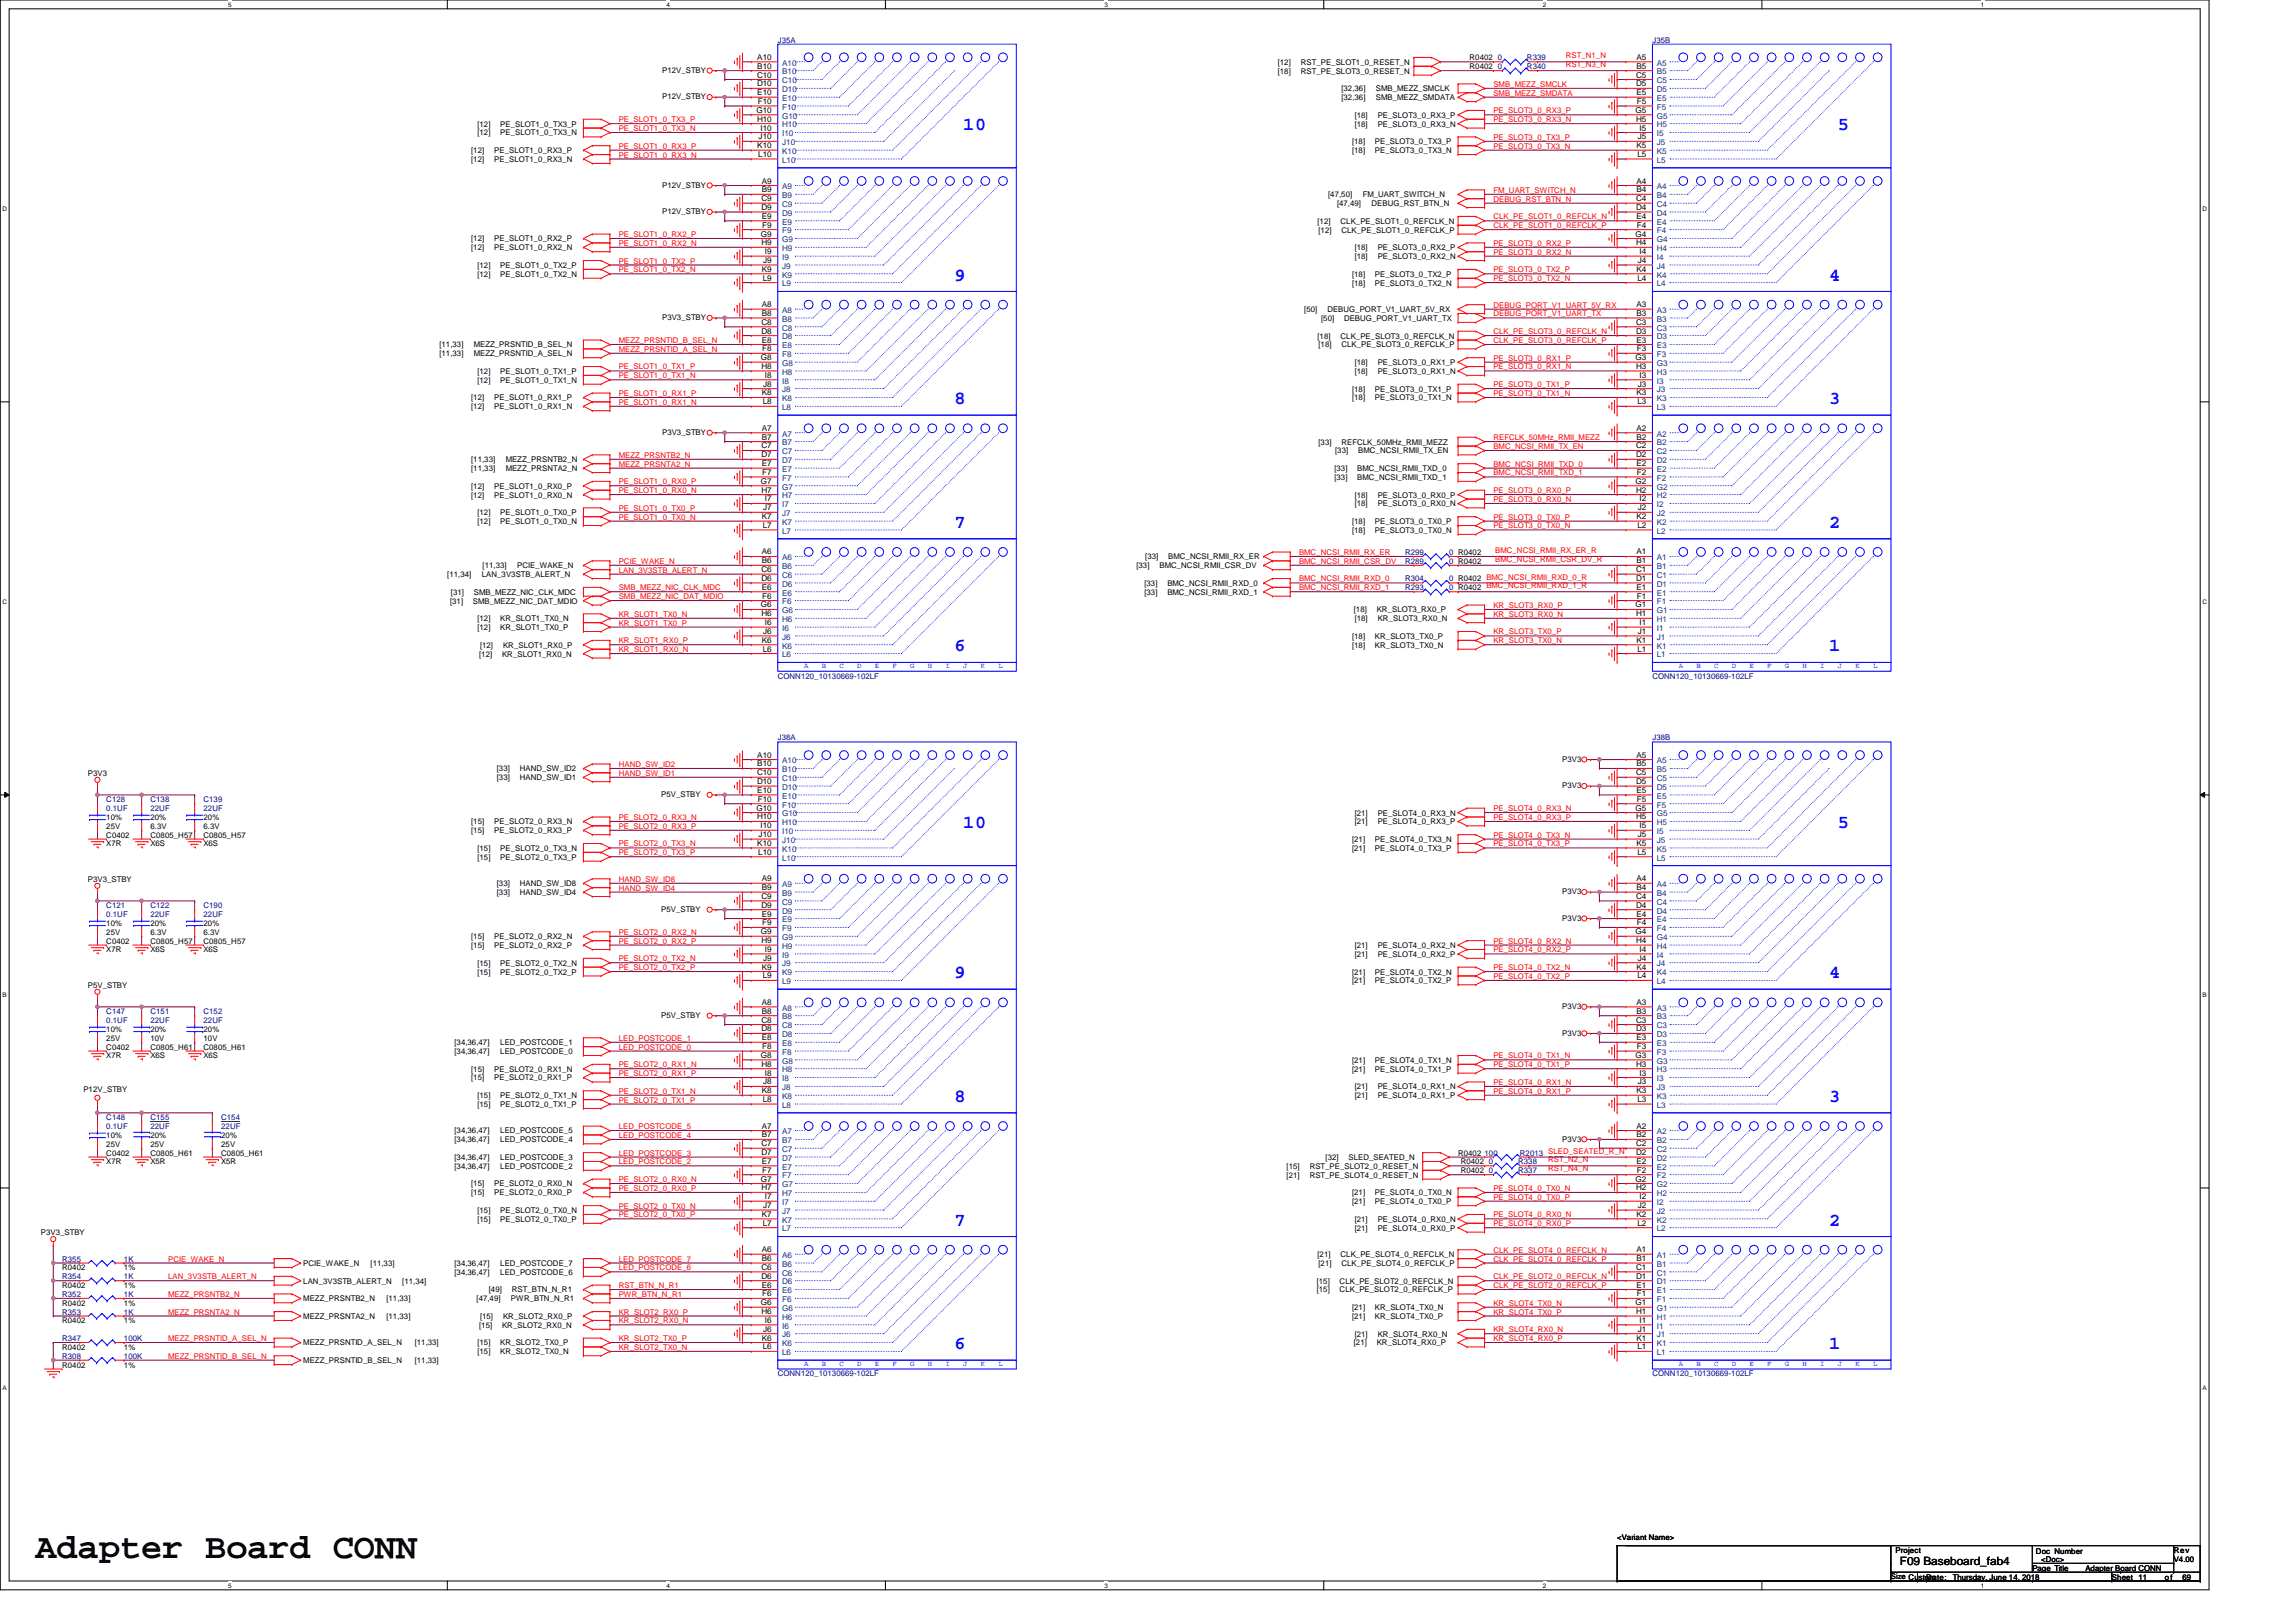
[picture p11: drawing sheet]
<svg xmlns="http://www.w3.org/2000/svg" width="297mm" height="210mm" viewBox="0 0 297 210" stroke-linecap="round" stroke-linejoin="round" font-family="sans-serif">
<defs><g id="words">
<text font-size="4.6" x="4.6" y="201.6">Adapter Board CONN</text>
<g font-size="2.4" fill="#00f">
<text x="124.6" y="16.9">10</text>
<text x="237.8" y="16.9">5</text>
<text x="123.5" y="36.3">9</text>
<text x="236.6" y="36.3">4</text>
<text x="123.5" y="52.3">8</text>
<text x="236.6" y="52.3">3</text>
<text x="123.5" y="68.3">7</text>
<text x="236.6" y="68.3">2</text>
<text x="123.5" y="84.3">6</text>
<text x="236.6" y="84.3">1</text>
<text x="124.6" y="107.2">10</text>
<text x="237.8" y="107.2">5</text>
<text x="123.5" y="126.6">9</text>
<text x="236.6" y="126.6">4</text>
<text x="123.5" y="142.6">8</text>
<text x="236.6" y="142.6">3</text>
<text x="123.5" y="158.6">7</text>
<text x="236.6" y="158.6">2</text>
<text x="123.5" y="174.6">6</text>
<text x="236.6" y="174.6">1</text>
</g>
<text font-size="1.5" x="245.8" y="202.5">F09 Baseboard_fab4</text>
<g font-size="1" fill="#000080">
<text x="100.6" y="5.5">J35A</text>
<text x="213.8" y="5.5">J35B</text>
<text x="193.8" y="9">0</text>
<text x="193.8" y="7.8">0</text>
<text x="197.5" y="9">R340</text>
<text x="197.5" y="7.8">R339</text>
<text x="181.8" y="71.8">R299</text>
<text x="187.5" y="71.8">0 R0402</text>
<text x="181.8" y="73">R289</text>
<text x="181.8" y="75.2">R304</text>
<text x="181.8" y="76.4">R293</text>
<text x="187.5" y="73">0 R0402</text>
<text x="187.5" y="75.2">0 R0402 BMC_NCSI_RMII_RXD_0_R</text>
<text x="187.5" y="76.4">0 R0402 BMC_NCSI_RMII_RXD_1_R</text>
<text x="100.6" y="87.8">CONN120_10130669-102LF</text>
<text x="213.8" y="87.8">CONN120_10130669-102LF</text>
<text x="100.6" y="95.8">J38A</text>
<text x="213.8" y="95.8">J38B</text>
<text x="13.8" y="103.8">C128</text>
<text x="13.8" y="105">0.1UF</text>
<text x="19.5" y="103.8">C138</text>
<text x="19.5" y="105">22UF</text>
<text x="26.3" y="103.8">C139</text>
<text x="26.3" y="105">22UF</text>
<text x="13.8" y="117.5">C121</text>
<text x="13.8" y="118.7">0.1UF</text>
<text x="19.5" y="117.5">C122</text>
<text x="19.5" y="118.7">22UF</text>
<text x="26.3" y="117.5">C190</text>
<text x="26.3" y="118.7">22UF</text>
<text x="13.8" y="131.3">C147</text>
<text x="19.5" y="131.3">C151</text>
<text x="26.3" y="131.3">C152</text>
<text x="13.8" y="132.4">0.1UF</text>
<text x="19.5" y="132.4">22UF</text>
<text x="26.3" y="132.4">22UF</text>
<text x="13.8" y="145">C148</text>
<text x="13.8" y="146.1">0.1UF</text>
<text x="19.5" y="145">C155</text>
<text x="19.5" y="146.1">22UF</text>
<text x="28.6" y="145">C154</text>
<text x="28.6" y="146.1">22UF</text>
<text x="192.1" y="149.5">100</text>
<text x="196.6" y="149.5">R2013 SLED_SEATED_R_N</text>
<text x="192.6" y="150.7">0</text>
<text x="192.6" y="151.8">0</text>
<text x="196.4" y="150.7">R338</text>
<text x="196.4" y="151.8">R337</text>
<text x="8" y="167.8">R352</text>
<text x="8" y="163.3">R355</text>
<text x="8" y="165.5">R354</text>
<text x="16" y="167.8">1K</text>
<text x="16" y="163.3">1K</text>
<text x="16" y="165.5">1K</text>
<text x="8" y="170.1">R353</text>
<text x="8" y="173.5">R347</text>
<text x="16" y="170.1">1K</text>
<text x="16" y="173.5">100K</text>
<text x="8" y="175.8">R308</text>
<text x="16" y="175.8">100K</text>
<text x="100.6" y="178.1">CONN120_10130669-102LF</text>
<text x="213.8" y="178.1">CONN120_10130669-102LF</text>
</g>
<g font-size="1">
<text x="85.7" y="9.4">P12V_STBY</text>
<text x="97.9" y="10">C10</text>
<text x="97.9" y="11.2">D10</text>
<text x="98" y="7.7">A10</text>
<text x="98" y="8.9">B10</text>
<text x="165.3" y="8.4">[12]</text>
<text x="165.3" y="9.5">[18]</text>
<text x="168.3" y="8.4">RST_PE_SLOT1_0_RESET_N</text>
<text x="168.3" y="9.5">RST_PE_SLOT3_0_RESET_N</text>
<text x="173.5" y="11.8">[32,36]</text>
<text x="178" y="11.8">SMB_MEZZ_SMCLK</text>
<text x="190.1" y="9">R0402</text>
<text x="190.1" y="7.8">R0402</text>
<text x="211.7" y="10">C5</text>
<text x="211.7" y="11.2">D5</text>
<text x="211.7" y="7.7">A5</text>
<text x="211.7" y="8.9">B5</text>
<text x="61.8" y="17.5">[12]</text>
<text x="61.8" y="16.4">[12]</text>
<text x="64.7" y="17.5">PE_SLOT1_0_TX3_N</text>
<text x="64.7" y="16.4">PE_SLOT1_0_TX3_P</text>
<text x="85.7" y="12.8">P12V_STBY</text>
<text x="97.9" y="14.6">G10</text>
<text x="97.9" y="15.7">H10</text>
<text x="98" y="12.3">E10</text>
<text x="98" y="13.5">F10</text>
<text x="98.4" y="16.9">I10</text>
<text x="173.5" y="13">[32,36]</text>
<text x="175.3" y="16.4">[18]</text>
<text x="175.3" y="15.2">[18]</text>
<text x="178" y="13">SMB_MEZZ_SMDATA</text>
<text x="178.2" y="16.4">PE_SLOT3_0_RX3_N</text>
<text x="178.2" y="15.2">PE_SLOT3_0_RX3_P</text>
<text x="211.6" y="14.6">G5</text>
<text x="211.7" y="15.7">H5</text>
<text x="211.7" y="12.3">E5</text>
<text x="211.8" y="13.5">F5</text>
<text x="212.1" y="16.9">I5</text>
<text x="61" y="21">[12]</text>
<text x="61" y="19.8">[12]</text>
<text x="63.9" y="21">PE_SLOT1_0_RX3_N</text>
<text x="63.9" y="19.8">PE_SLOT1_0_RX3_P</text>
<text x="98" y="19.2">K10</text>
<text x="98.1" y="20.3">L10</text>
<text x="98.1" y="18">J10</text>
<text x="98.5" y="23.7">A9</text>
<text x="174.9" y="18.7">[18]</text>
<text x="174.9" y="19.8">[18]</text>
<text x="177.9" y="18.7">PE_SLOT3_0_TX3_P</text>
<text x="177.9" y="19.8">PE_SLOT3_0_TX3_N</text>
<text x="211.7" y="23.7">A4</text>
<text x="211.7" y="19.2">K5</text>
<text x="211.8" y="20.3">L5</text>
<text x="211.9" y="18">J5</text>
<text x="85.7" y="24.3">P12V_STBY</text>
<text x="85.7" y="27.7">P12V_STBY</text>
<text x="98.5" y="26">C9</text>
<text x="98.5" y="27.2">D9</text>
<text x="98.5" y="24.9">B9</text>
<text x="98.5" y="28.3">E9</text>
<text x="98.6" y="29.5">F9</text>
<text x="170.5" y="29">[12]</text>
<text x="171.8" y="25.5">[47,50]</text>
<text x="173" y="26.7">[47,49]</text>
<text x="173.4" y="29">CLK_PE_SLOT1_0_REFCLK_N</text>
<text x="176.3" y="25.5">FM_UART_SWITCH_N</text>
<text x="177.4" y="26.7">DEBUG_RST_BTN_N</text>
<text x="211.7" y="26">C4</text>
<text x="211.7" y="27.2">D4</text>
<text x="211.7" y="24.9">B4</text>
<text x="211.7" y="28.3">E4</text>
<text x="211.8" y="29.5">F4</text>
<text x="61" y="32.4">[12]</text>
<text x="61" y="31.2">[12]</text>
<text x="61.8" y="35.8">[12]</text>
<text x="61.8" y="34.7">[12]</text>
<text x="63.9" y="32.4">PE_SLOT1_0_RX2_N</text>
<text x="63.9" y="31.2">PE_SLOT1_0_RX2_P</text>
<text x="64.7" y="35.8">PE_SLOT1_0_TX2_N</text>
<text x="64.7" y="34.7">PE_SLOT1_0_TX2_P</text>
<text x="98.4" y="30.6">G9</text>
<text x="98.5" y="31.8">H9</text>
<text x="98.5" y="35.2">K9</text>
<text x="98.7" y="34">J9</text>
<text x="99" y="32.9">I9</text>
<text x="170.6" y="30.1">[12]</text>
<text x="173.5" y="30.1">CLK_PE_SLOT1_0_REFCLK_P</text>
<text x="174.9" y="35.8">[18]</text>
<text x="175.3" y="33.5">[18]</text>
<text x="175.3" y="32.4">[18]</text>
<text x="177.9" y="35.8">PE_SLOT3_0_TX2_P</text>
<text x="178.2" y="33.5">PE_SLOT3_0_RX2_N</text>
<text x="178.2" y="32.4">PE_SLOT3_0_RX2_P</text>
<text x="211.6" y="30.6">G4</text>
<text x="211.7" y="31.8">H4</text>
<text x="211.7" y="35.2">K4</text>
<text x="211.9" y="34">J4</text>
<text x="212.1" y="32.9">I4</text>
<text x="85.7" y="41.4">P3V3_STBY</text>
<text x="98.5" y="39.8">A8</text>
<text x="98.5" y="40.9">B8</text>
<text x="98.7" y="36.3">L9</text>
<text x="168.7" y="40.4">[50]</text>
<text x="170.9" y="41.5">[50]</text>
<text x="171.7" y="40.4">DEBUG_PORT_V1_UART_5V_RX</text>
<text x="173.9" y="41.5">DEBUG_PORT_V1_UART_TX</text>
<text x="174.9" y="37">[18]</text>
<text x="177.9" y="37">PE_SLOT3_0_TX2_N</text>
<text x="211.7" y="39.8">A3</text>
<text x="211.7" y="40.9">B3</text>
<text x="211.8" y="36.3">L4</text>
<text x="56.9" y="45">[11,33]</text>
<text x="56.9" y="46.1">[11,33]</text>
<text x="61.3" y="45">MEZZ_PRSNTID_B_SEL_N</text>
<text x="61.3" y="46.1">MEZZ_PRSNTID_A_SEL_N</text>
<text x="98.4" y="46.6">G8</text>
<text x="98.5" y="42">C8</text>
<text x="98.5" y="43.2">D8</text>
<text x="98.5" y="47.8">H8</text>
<text x="98.5" y="44.3">E8</text>
<text x="98.6" y="45.5">F8</text>
<text x="170.5" y="43.8">[18]</text>
<text x="170.6" y="45">[18]</text>
<text x="173.4" y="43.8">CLK_PE_SLOT3_0_REFCLK_N</text>
<text x="173.5" y="45">CLK_PE_SLOT3_0_REFCLK_P</text>
<text x="175.3" y="47.2">[18]</text>
<text x="178.2" y="47.2">PE_SLOT3_0_RX1_P</text>
<text x="211.6" y="46.6">G3</text>
<text x="211.7" y="42">C3</text>
<text x="211.7" y="43.2">D3</text>
<text x="211.7" y="47.8">H3</text>
<text x="211.7" y="44.3">E3</text>
<text x="211.8" y="45.5">F3</text>
<text x="61" y="53">[12]</text>
<text x="61" y="51.8">[12]</text>
<text x="61.8" y="49.5">[12]</text>
<text x="61.8" y="48.4">[12]</text>
<text x="63.9" y="53">PE_SLOT1_0_RX1_N</text>
<text x="63.9" y="51.8">PE_SLOT1_0_RX1_P</text>
<text x="64.7" y="49.5">PE_SLOT1_0_TX1_N</text>
<text x="64.7" y="48.4">PE_SLOT1_0_TX1_P</text>
<text x="98.5" y="51.2">K8</text>
<text x="98.7" y="52.3">L8</text>
<text x="98.7" y="50">J8</text>
<text x="99" y="48.9">I8</text>
<text x="174.9" y="50.7">[18]</text>
<text x="174.9" y="51.8">[18]</text>
<text x="175.3" y="48.4">[18]</text>
<text x="177.9" y="50.7">PE_SLOT3_0_TX1_P</text>
<text x="177.9" y="51.8">PE_SLOT3_0_TX1_N</text>
<text x="178.2" y="48.4">PE_SLOT3_0_RX1_N</text>
<text x="211.7" y="51.2">K3</text>
<text x="211.8" y="52.3">L3</text>
<text x="211.9" y="50">J3</text>
<text x="212.1" y="48.9">I3</text>
<text x="61" y="59.8">[11,33]</text>
<text x="65.4" y="59.8">MEZZ_PRSNTB2_N</text>
<text x="85.7" y="56.3">P3V3_STBY</text>
<text x="98.5" y="58">C7</text>
<text x="98.5" y="59.2">D7</text>
<text x="98.5" y="55.8">A7</text>
<text x="98.5" y="56.9">B7</text>
<text x="170.6" y="57.5">[33]</text>
<text x="172.7" y="58.7">[33]</text>
<text x="173.5" y="57.5">REFCLK_50MHz_RMII_MEZZ</text>
<text x="175.7" y="58.7">BMC_NCSI_RMII_TX_EN</text>
<text x="211.7" y="58">C2</text>
<text x="211.7" y="59.2">D2</text>
<text x="211.7" y="55.8">A2</text>
<text x="211.7" y="56.9">B2</text>
<text x="61" y="61">[11,33]</text>
<text x="61" y="64.4">[12]</text>
<text x="61" y="63.2">[12]</text>
<text x="63.9" y="64.4">PE_SLOT1_0_RX0_N</text>
<text x="63.9" y="63.2">PE_SLOT1_0_RX0_P</text>
<text x="65.4" y="61">MEZZ_PRSNTA2_N</text>
<text x="98.4" y="62.6">G7</text>
<text x="98.5" y="63.8">H7</text>
<text x="98.5" y="60.3">E7</text>
<text x="98.6" y="61.5">F7</text>
<text x="99" y="64.9">I7</text>
<text x="172.6" y="62.1">[33]</text>
<text x="172.6" y="61">[33]</text>
<text x="175.3" y="64.4">[18]</text>
<text x="175.3" y="65.5">[18]</text>
<text x="175.6" y="62.1">BMC_NCSI_RMII_TXD_1</text>
<text x="175.6" y="61">BMC_NCSI_RMII_TXD_0</text>
<text x="178.2" y="64.4">PE_SLOT3_0_RX0_P</text>
<text x="178.2" y="65.5">PE_SLOT3_0_RX0_N</text>
<text x="211.6" y="62.6">G2</text>
<text x="211.7" y="63.8">H2</text>
<text x="211.7" y="60.3">E2</text>
<text x="211.8" y="61.5">F2</text>
<text x="212.1" y="64.9">I2</text>
<text x="61.8" y="67.8">[12]</text>
<text x="61.8" y="66.7">[12]</text>
<text x="64.7" y="67.8">PE_SLOT1_0_TX0_N</text>
<text x="64.7" y="66.7">PE_SLOT1_0_TX0_P</text>
<text x="98.5" y="71.8">A6</text>
<text x="98.5" y="67.2">K7</text>
<text x="98.7" y="68.3">L7</text>
<text x="98.7" y="66">J7</text>
<text x="174.9" y="67.8">[18]</text>
<text x="174.9" y="69">[18]</text>
<text x="177.9" y="67.8">PE_SLOT3_0_TX0_P</text>
<text x="177.9" y="69">PE_SLOT3_0_TX0_N</text>
<text x="211.7" y="71.8">A1</text>
<text x="211.7" y="67.2">K2</text>
<text x="211.8" y="68.3">L2</text>
<text x="211.9" y="66">J2</text>
<text x="57.9" y="74.7">[11,34]</text>
<text x="58.3" y="77">[31]</text>
<text x="61.3" y="77">SMB_MEZZ_NIC_CLK_MDC</text>
<text x="62.3" y="74.7">LAN_3V3STB_ALERT_N</text>
<text x="62.4" y="73.5">[11,33]</text>
<text x="66.9" y="73.5">PCIE_WAKE_N</text>
<text x="98.5" y="74">C6</text>
<text x="98.5" y="75.2">D6</text>
<text x="98.5" y="72.9">B6</text>
<text x="98.5" y="76.3">E6</text>
<text x="98.6" y="77.5">F6</text>
<text x="147" y="73.5">[33]</text>
<text x="148.1" y="75.8">[33]</text>
<text x="148.1" y="77">[33]</text>
<text x="148.2" y="72.4">[33]</text>
<text x="150" y="73.5">BMC_NCSI_RMII_CSR_DV</text>
<text x="151" y="75.8">BMC_NCSI_RMII_RXD_0</text>
<text x="151" y="77">BMC_NCSI_RMII_RXD_1</text>
<text x="151.1" y="72.4">BMC_NCSI_RMII_RX_ER</text>
<text x="211.7" y="74">C1</text>
<text x="211.7" y="75.2">D1</text>
<text x="211.7" y="72.9">B1</text>
<text x="211.7" y="76.3">E1</text>
<text x="211.8" y="77.5">F1</text>
<text x="58.2" y="78.1">[31]</text>
<text x="61.2" y="78.1">SMB_MEZZ_NIC_DAT_MDIO</text>
<text x="61.8" y="80.4">[12]</text>
<text x="61.8" y="81.5">[12]</text>
<text x="62.1" y="83.8">[12]</text>
<text x="64.7" y="80.4">KR_SLOT1_TX0_N</text>
<text x="64.7" y="81.5">KR_SLOT1_TX0_P</text>
<text x="65.1" y="83.8">KR_SLOT1_RX0_P</text>
<text x="98.4" y="78.6">G6</text>
<text x="98.5" y="79.8">H6</text>
<text x="98.5" y="83.2">K6</text>
<text x="98.7" y="82">J6</text>
<text x="99" y="80.9">I6</text>
<text x="174.9" y="83.8">[18]</text>
<text x="174.9" y="82.7">[18]</text>
<text x="175.2" y="79.2">[18]</text>
<text x="175.3" y="80.4">[18]</text>
<text x="177.9" y="83.8">KR_SLOT3_TX0_N</text>
<text x="177.9" y="82.7">KR_SLOT3_TX0_P</text>
<text x="178.1" y="79.2">KR_SLOT3_RX0_P</text>
<text x="178.2" y="80.4">KR_SLOT3_RX0_N</text>
<text x="211.6" y="78.6">G1</text>
<text x="211.7" y="79.8">H1</text>
<text x="211.7" y="83.2">K1</text>
<text x="211.9" y="82">J1</text>
<text x="212.1" y="80.9">I1</text>
<text x="62" y="85">[12]</text>
<text x="65" y="85">KR_SLOT1_RX0_N</text>
<text x="98.7" y="84.3">L6</text>
<text x="211.8" y="84.3">L1</text>
<text x="11.4" y="100.4">P3V3</text>
<text x="64.3" y="101">[33]</text>
<text x="64.3" y="99.8">[33]</text>
<text x="67.2" y="101">HAND_SW_ID1</text>
<text x="67.2" y="99.8">HAND_SW_ID2</text>
<text x="97.9" y="100.3">C10</text>
<text x="97.9" y="101.5">D10</text>
<text x="98" y="98">A10</text>
<text x="98" y="99.2">B10</text>
<text x="202.1" y="98.6">P3V3</text>
<text x="211.7" y="100.3">C5</text>
<text x="211.7" y="101.5">D5</text>
<text x="211.7" y="98">A5</text>
<text x="211.7" y="99.2">B5</text>
<text x="13.8" y="106.1">10%</text>
<text x="13.8" y="107.3">25V</text>
<text x="19.5" y="106.1">20%</text>
<text x="19.5" y="107.3">6.3V</text>
<text x="26.3" y="106.1">20%</text>
<text x="26.3" y="107.3">6.3V</text>
<text x="61" y="107.8">[15]</text>
<text x="61" y="106.7">[15]</text>
<text x="63.9" y="107.8">PE_SLOT2_0_RX3_P</text>
<text x="63.9" y="106.7">PE_SLOT2_0_RX3_N</text>
<text x="85.5" y="103.1">P5V_STBY</text>
<text x="97.9" y="104.9">G10</text>
<text x="97.9" y="106">H10</text>
<text x="98" y="102.6">E10</text>
<text x="98" y="103.8">F10</text>
<text x="98.4" y="107.2">I10</text>
<text x="175.3" y="106.7">[21]</text>
<text x="175.3" y="105.5">[21]</text>
<text x="178.2" y="106.7">PE_SLOT4_0_RX3_P</text>
<text x="178.2" y="105.5">PE_SLOT4_0_RX3_N</text>
<text x="202.1" y="102">P3V3</text>
<text x="211.6" y="104.9">G5</text>
<text x="211.7" y="106">H5</text>
<text x="211.7" y="102.6">E5</text>
<text x="211.8" y="103.8">F5</text>
<text x="212.1" y="107.2">I5</text>
<text x="13.8" y="108.4">C0402</text>
<text x="13.8" y="109.5">X7R</text>
<text x="19.5" y="108.4">C0805_H57</text>
<text x="19.5" y="109.5">X6S</text>
<text x="26.3" y="108.4">C0805_H57</text>
<text x="26.3" y="109.5">X6S</text>
<text x="61.8" y="111.3">[15]</text>
<text x="61.8" y="110.1">[15]</text>
<text x="64.7" y="111.3">PE_SLOT2_0_TX3_P</text>
<text x="64.7" y="110.1">PE_SLOT2_0_TX3_N</text>
<text x="98" y="109.5">K10</text>
<text x="98.1" y="110.6">L10</text>
<text x="98.1" y="108.3">J10</text>
<text x="174.9" y="110.1">[21]</text>
<text x="174.9" y="109">[21]</text>
<text x="177.9" y="110.1">PE_SLOT4_0_TX3_P</text>
<text x="177.9" y="109">PE_SLOT4_0_TX3_N</text>
<text x="211.7" y="109.5">K5</text>
<text x="211.8" y="110.6">L5</text>
<text x="211.9" y="108.3">J5</text>
<text x="11.4" y="114.1">P3V3_STBY</text>
<text x="13.8" y="119.8">10%</text>
<text x="19.5" y="119.8">20%</text>
<text x="26.3" y="119.8">20%</text>
<text x="64.3" y="115.8">[33]</text>
<text x="64.3" y="114.7">[33]</text>
<text x="67.2" y="115.8">HAND_SW_ID4</text>
<text x="67.2" y="114.7">HAND_SW_ID8</text>
<text x="85.5" y="118">P5V_STBY</text>
<text x="98.5" y="116.3">C9</text>
<text x="98.5" y="117.5">D9</text>
<text x="98.5" y="114">A9</text>
<text x="98.5" y="115.2">B9</text>
<text x="98.5" y="118.6">E9</text>
<text x="98.6" y="119.8">F9</text>
<text x="202.1" y="119.1">P3V3</text>
<text x="202.1" y="115.7">P3V3</text>
<text x="211.7" y="116.3">C4</text>
<text x="211.7" y="117.5">D4</text>
<text x="211.7" y="114">A4</text>
<text x="211.7" y="115.2">B4</text>
<text x="211.7" y="118.6">E4</text>
<text x="211.8" y="119.8">F4</text>
<text x="13.8" y="121">25V</text>
<text x="13.8" y="122.1">C0402</text>
<text x="13.8" y="123.3">X7R</text>
<text x="19.5" y="121">6.3V</text>
<text x="19.5" y="122.1">C0805_H57</text>
<text x="19.5" y="123.3">X6S</text>
<text x="26.3" y="121">6.3V</text>
<text x="26.3" y="122.1">C0805_H57</text>
<text x="26.3" y="123.3">X6S</text>
<text x="61" y="121.5">[15]</text>
<text x="61" y="122.7">[15]</text>
<text x="61.8" y="125">[15]</text>
<text x="63.9" y="121.5">PE_SLOT2_0_RX2_N</text>
<text x="63.9" y="122.7">PE_SLOT2_0_RX2_P</text>
<text x="64.7" y="125">PE_SLOT2_0_TX2_N</text>
<text x="98.4" y="120.9">G9</text>
<text x="98.5" y="122">H9</text>
<text x="98.5" y="125.5">K9</text>
<text x="98.7" y="124.3">J9</text>
<text x="99" y="123.2">I9</text>
<text x="175.3" y="123.8">[21]</text>
<text x="175.3" y="122.7">[21]</text>
<text x="178.2" y="123.8">PE_SLOT4_0_RX2_P</text>
<text x="178.2" y="122.7">PE_SLOT4_0_RX2_N</text>
<text x="211.6" y="120.9">G4</text>
<text x="211.7" y="122">H4</text>
<text x="211.7" y="125.5">K4</text>
<text x="211.9" y="124.3">J4</text>
<text x="212.1" y="123.2">I4</text>
<text x="11.4" y="127.8">P5V_STBY</text>
<text x="61.8" y="126.1">[15]</text>
<text x="64.7" y="126.1">PE_SLOT2_0_TX2_P</text>
<text x="85.5" y="131.7">P5V_STBY</text>
<text x="98.5" y="130">A8</text>
<text x="98.5" y="131.2">B8</text>
<text x="98.7" y="126.6">L9</text>
<text x="174.9" y="127.3">[21]</text>
<text x="174.9" y="126.1">[21]</text>
<text x="177.9" y="127.3">PE_SLOT4_0_TX2_P</text>
<text x="177.9" y="126.1">PE_SLOT4_0_TX2_N</text>
<text x="202.1" y="130.6">P3V3</text>
<text x="211.7" y="130">A3</text>
<text x="211.7" y="131.2">B3</text>
<text x="211.8" y="126.6">L4</text>
<text x="13.8" y="133.5">10%</text>
<text x="13.8" y="134.7">25V</text>
<text x="13.8" y="135.8">C0402</text>
<text x="13.8" y="137">X7R</text>
<text x="19.5" y="137">X6S</text>
<text x="19.5" y="135.8">C0805_H61</text>
<text x="19.5" y="133.5">20%</text>
<text x="19.5" y="134.7">10V</text>
<text x="26.3" y="137">X6S</text>
<text x="26.3" y="135.8">C0805_H61</text>
<text x="26.3" y="133.5">20%</text>
<text x="26.3" y="134.7">10V</text>
<text x="58.8" y="136.4">[34,36,47]</text>
<text x="58.8" y="135.3">[34,36,47]</text>
<text x="64.7" y="136.4">LED_POSTCODE_0</text>
<text x="64.7" y="135.3">LED_POSTCODE_1</text>
<text x="98.4" y="136.9">G8</text>
<text x="98.5" y="132.3">C8</text>
<text x="98.5" y="133.5">D8</text>
<text x="98.5" y="134.6">E8</text>
<text x="98.6" y="135.8">F8</text>
<text x="174.9" y="137.5">[21]</text>
<text x="177.9" y="137.5">PE_SLOT4_0_TX1_N</text>
<text x="202.1" y="134">P3V3</text>
<text x="211.6" y="136.9">G3</text>
<text x="211.7" y="132.3">C3</text>
<text x="211.7" y="133.5">D3</text>
<text x="211.7" y="134.6">E3</text>
<text x="211.8" y="135.8">F3</text>
<text x="10.8" y="141.3">P12V_STBY</text>
<text x="61" y="138.7">[15]</text>
<text x="61" y="139.8">[15]</text>
<text x="61.8" y="143.3">[15]</text>
<text x="61.8" y="142.1">[15]</text>
<text x="63.9" y="138.7">PE_SLOT2_0_RX1_N</text>
<text x="63.9" y="139.8">PE_SLOT2_0_RX1_P</text>
<text x="64.7" y="143.3">PE_SLOT2_0_TX1_P</text>
<text x="64.7" y="142.1">PE_SLOT2_0_TX1_N</text>
<text x="98.5" y="138">H8</text>
<text x="98.5" y="141.5">K8</text>
<text x="98.7" y="142.6">L8</text>
<text x="98.7" y="140.3">J8</text>
<text x="99" y="139.2">I8</text>
<text x="174.9" y="138.7">[21]</text>
<text x="175.3" y="142.1">[21]</text>
<text x="175.3" y="141">[21]</text>
<text x="177.9" y="138.7">PE_SLOT4_0_TX1_P</text>
<text x="178.2" y="142.1">PE_SLOT4_0_RX1_P</text>
<text x="178.2" y="141">PE_SLOT4_0_RX1_N</text>
<text x="211.7" y="138">H3</text>
<text x="211.7" y="141.5">K3</text>
<text x="211.8" y="142.6">L3</text>
<text x="211.9" y="140.3">J3</text>
<text x="212.1" y="139.2">I3</text>
<text x="13.8" y="147.3">10%</text>
<text x="13.8" y="148.4">25V</text>
<text x="13.8" y="149.5">C0402</text>
<text x="19.5" y="149.5">C0805_H61</text>
<text x="19.5" y="147.3">20%</text>
<text x="19.5" y="148.4">25V</text>
<text x="28.6" y="149.5">C0805_H61</text>
<text x="28.6" y="147.3">20%</text>
<text x="28.6" y="148.4">25V</text>
<text x="58.8" y="147.8">[34,36,47]</text>
<text x="58.8" y="146.7">[34,36,47]</text>
<text x="64.7" y="147.8">LED_POSTCODE_4</text>
<text x="64.7" y="146.7">LED_POSTCODE_5</text>
<text x="98.5" y="148.3">C7</text>
<text x="98.5" y="149.5">D7</text>
<text x="98.5" y="146.1">A7</text>
<text x="98.5" y="147.2">B7</text>
<text x="188.6" y="149.5">R0402</text>
<text x="202.1" y="147.7">P3V3</text>
<text x="211.7" y="148.3">C2</text>
<text x="211.7" y="149.5">D2</text>
<text x="211.7" y="146.1">A2</text>
<text x="211.7" y="147.2">B2</text>
<text x="13.8" y="150.7">X7R</text>
<text x="19.5" y="150.7">X5R</text>
<text x="28.6" y="150.7">X5R</text>
<text x="58.8" y="151.3">[34,36,47]</text>
<text x="58.8" y="150.1">[34,36,47]</text>
<text x="61" y="153.5">[15]</text>
<text x="61" y="154.7">[15]</text>
<text x="63.9" y="153.5">PE_SLOT2_0_RX0_N</text>
<text x="63.9" y="154.7">PE_SLOT2_0_RX0_P</text>
<text x="64.7" y="151.3">LED_POSTCODE_2</text>
<text x="64.7" y="150.1">LED_POSTCODE_3</text>
<text x="98.4" y="152.9">G7</text>
<text x="98.5" y="154.1">H7</text>
<text x="98.5" y="150.6">E7</text>
<text x="98.6" y="151.8">F7</text>
<text x="99" y="155.2">I7</text>
<text x="166.5" y="151.3">[15]</text>
<text x="166.5" y="152.4">[21]</text>
<text x="169.4" y="151.3">RST_PE_SLOT2_0_RESET_N</text>
<text x="169.4" y="152.4">RST_PE_SLOT4_0_RESET_N</text>
<text x="171.5" y="150.1">[32]</text>
<text x="174.5" y="150.1">SLED_SEATED_N</text>
<text x="174.9" y="155.8">[21]</text>
<text x="174.9" y="154.7">[21]</text>
<text x="177.9" y="155.8">PE_SLOT4_0_TX0_P</text>
<text x="177.9" y="154.7">PE_SLOT4_0_TX0_N</text>
<text x="189" y="150.7">R0402</text>
<text x="189" y="151.8">R0402</text>
<text x="211.6" y="152.9">G2</text>
<text x="211.7" y="154.1">H2</text>
<text x="211.7" y="150.6">E2</text>
<text x="211.8" y="151.8">F2</text>
<text x="212.1" y="155.2">I2</text>
<text x="5.3" y="159.8">P3V3_STBY</text>
<text x="61.8" y="158.1">[15]</text>
<text x="61.8" y="157">[15]</text>
<text x="64.7" y="158.1">PE_SLOT2_0_TX0_P</text>
<text x="64.7" y="157">PE_SLOT2_0_TX0_N</text>
<text x="98.5" y="157.5">K7</text>
<text x="98.7" y="158.6">L7</text>
<text x="98.7" y="156.3">J7</text>
<text x="175.3" y="159.3">[21]</text>
<text x="175.3" y="158.1">[21]</text>
<text x="178.2" y="159.3">PE_SLOT4_0_RX0_P</text>
<text x="178.2" y="158.1">PE_SLOT4_0_RX0_N</text>
<text x="211.7" y="157.5">K2</text>
<text x="211.8" y="158.6">L2</text>
<text x="211.9" y="156.3">J2</text>
<text x="8" y="164.4">R0402</text>
<text x="8" y="166.7">R0402</text>
<text x="16" y="164.4">1%</text>
<text x="16" y="166.7">1%</text>
<text x="39.2" y="163.8">PCIE_WAKE_N</text>
<text x="39.2" y="166.1">LAN_3V3STB_ALERT_N</text>
<text x="47.9" y="163.8">[11,33]</text>
<text x="52" y="166.1">[11,34]</text>
<text x="58.8" y="165">[34,36,47]</text>
<text x="58.8" y="163.8">[34,36,47]</text>
<text x="63.2" y="167.3">[49]</text>
<text x="64.7" y="165">LED_POSTCODE_6</text>
<text x="64.7" y="163.8">LED_POSTCODE_7</text>
<text x="66.2" y="167.3">RST_BTN_N_R1</text>
<text x="98.5" y="164.3">C6</text>
<text x="98.5" y="165.5">D6</text>
<text x="98.5" y="162.1">A6</text>
<text x="98.5" y="163.2">B6</text>
<text x="98.5" y="166.6">E6</text>
<text x="98.6" y="167.8">F6</text>
<text x="170.3" y="166.1">[15]</text>
<text x="170.3" y="167.3">[15]</text>
<text x="170.5" y="162.7">[21]</text>
<text x="170.6" y="163.8">[21]</text>
<text x="173.3" y="166.1">CLK_PE_SLOT2_0_REFCLK_N</text>
<text x="173.3" y="167.3">CLK_PE_SLOT2_0_REFCLK_P</text>
<text x="173.4" y="162.7">CLK_PE_SLOT4_0_REFCLK_N</text>
<text x="173.5" y="163.8">CLK_PE_SLOT4_0_REFCLK_P</text>
<text x="211.7" y="164.3">C1</text>
<text x="211.7" y="165.5">D1</text>
<text x="211.7" y="162.1">A1</text>
<text x="211.7" y="163.2">B1</text>
<text x="211.7" y="166.6">E1</text>
<text x="211.8" y="167.8">F1</text>
<text x="8" y="169">R0402</text>
<text x="8" y="171.3">R0402</text>
<text x="16" y="169">1%</text>
<text x="16" y="171.3">1%</text>
<text x="39.2" y="168.4">MEZZ_PRSNTB2_N</text>
<text x="39.2" y="170.7">MEZZ_PRSNTA2_N</text>
<text x="50" y="168.4">[11,33]</text>
<text x="50" y="170.7">[11,33]</text>
<text x="61.7" y="168.4">[47,49]</text>
<text x="62" y="171.8">[15]</text>
<text x="62.1" y="170.7">[15]</text>
<text x="65" y="171.8">KR_SLOT2_RX0_N</text>
<text x="65.1" y="170.7">KR_SLOT2_RX0_P</text>
<text x="66.1" y="168.4">PWR_BTN_N_R1</text>
<text x="98.4" y="168.9">G6</text>
<text x="98.5" y="170.1">H6</text>
<text x="98.5" y="173.5">K6</text>
<text x="98.7" y="172.3">J6</text>
<text x="99" y="171.2">I6</text>
<text x="174.9" y="169.5">[21]</text>
<text x="174.9" y="170.7">[21]</text>
<text x="175.3" y="173">[21]</text>
<text x="177.9" y="169.5">KR_SLOT4_TX0_N</text>
<text x="177.9" y="170.7">KR_SLOT4_TX0_P</text>
<text x="178.2" y="173">KR_SLOT4_RX0_N</text>
<text x="211.6" y="168.9">G1</text>
<text x="211.7" y="170.1">H1</text>
<text x="211.7" y="173.5">K1</text>
<text x="211.9" y="172.3">J1</text>
<text x="212.1" y="171.2">I1</text>
<text x="8" y="177">R0402</text>
<text x="8" y="174.7">R0402</text>
<text x="16" y="177">1%</text>
<text x="16" y="174.7">1%</text>
<text x="39.2" y="174.1">MEZZ_PRSNTID_A_SEL_N</text>
<text x="39.2" y="176.4">MEZZ_PRSNTID_B_SEL_N</text>
<text x="53.7" y="174.1">[11,33]</text>
<text x="53.7" y="176.4">[11,33]</text>
<text x="61.8" y="174.1">[15]</text>
<text x="61.8" y="175.3">[15]</text>
<text x="64.7" y="174.1">KR_SLOT2_TX0_P</text>
<text x="64.7" y="175.3">KR_SLOT2_TX0_N</text>
<text x="98.7" y="174.6">L6</text>
<text x="175.2" y="174.1">[21]</text>
<text x="178.1" y="174.1">KR_SLOT4_RX0_P</text>
<text x="211.8" y="174.6">L1</text>
<text x="209.2" y="199.3">&lt;Variant Name&gt;</text>
<text x="245.2" y="201">Project</text>
<text x="262.9" y="203.3">Page Title</text>
<text x="263.4" y="201.1">Doc Number</text>
<text x="264.1" y="202.1">&lt;Doc&gt;</text>
<text x="269.8" y="203.3">Adapter Board CONN</text>
<text x="281.2" y="201">Rev</text>
<text x="281.2" y="202.1">V4.00</text>
<text x="244.6" y="204.4">Size Custom</text>
<text x="249.2" y="204.4">Date:</text>
<text x="252.6" y="204.4">Thursday, June 14, 2018</text>
<text x="273.2" y="204.4">Sheet 11</text>
<text x="280.1" y="204.4">o f</text>
<text x="282.4" y="204.4">69</text>
</g>
<g font-size="1" fill="#004080">
<text x="101.2" y="8.5">A10</text>
<text x="101.2" y="9.6">B10</text>
<text x="101.2" y="10.8">C10</text>
<text x="101.2" y="11.9">D10</text>
<text x="214.4" y="8.5">A5</text>
<text x="214.4" y="9.6">B5</text>
<text x="214.4" y="10.8">C5</text>
<text x="214.4" y="11.9">D5</text>
<text x="101.2" y="13.1">E10</text>
<text x="101.2" y="14.2">F10</text>
<text x="101.2" y="15.3">G10</text>
<text x="101.2" y="16.5">H10</text>
<text x="101.2" y="17.6">I10</text>
<text x="214.4" y="13.1">E5</text>
<text x="214.4" y="14.2">F5</text>
<text x="214.4" y="15.3">G5</text>
<text x="214.4" y="16.5">H5</text>
<text x="214.4" y="17.6">I5</text>
<text x="101.2" y="18.8">J10</text>
<text x="101.2" y="19.9">K10</text>
<text x="101.2" y="21.1">L10</text>
<text x="214.4" y="18.8">J5</text>
<text x="214.4" y="19.9">K5</text>
<text x="214.4" y="21.1">L5</text>
<text x="101.2" y="24.5">A9</text>
<text x="101.2" y="25.6">B9</text>
<text x="101.2" y="26.8">C9</text>
<text x="101.2" y="27.9">D9</text>
<text x="101.2" y="29.1">E9</text>
<text x="214.4" y="24.5">A4</text>
<text x="214.4" y="25.6">B4</text>
<text x="214.4" y="26.8">C4</text>
<text x="214.4" y="27.9">D4</text>
<text x="214.4" y="29.1">E4</text>
<text x="101.2" y="30.2">F9</text>
<text x="101.2" y="31.3">G9</text>
<text x="101.2" y="32.5">H9</text>
<text x="101.2" y="33.6">I9</text>
<text x="101.2" y="34.8">J9</text>
<text x="101.2" y="35.9">K9</text>
<text x="214.4" y="30.2">F4</text>
<text x="214.4" y="31.3">G4</text>
<text x="214.4" y="32.5">H4</text>
<text x="214.4" y="33.6">I4</text>
<text x="214.4" y="34.8">J4</text>
<text x="214.4" y="35.9">K4</text>
<text x="101.2" y="40.5">A8</text>
<text x="101.2" y="41.6">B8</text>
<text x="101.2" y="37.1">L9</text>
<text x="214.4" y="40.5">A3</text>
<text x="214.4" y="41.6">B3</text>
<text x="214.4" y="37.1">L4</text>
<text x="101.2" y="42.8">C8</text>
<text x="101.2" y="43.9">D8</text>
<text x="101.2" y="45.1">E8</text>
<text x="101.2" y="46.2">F8</text>
<text x="101.2" y="47.3">G8</text>
<text x="214.4" y="42.8">C3</text>
<text x="214.4" y="43.9">D3</text>
<text x="214.4" y="45.1">E3</text>
<text x="214.4" y="46.2">F3</text>
<text x="214.4" y="47.3">G3</text>
<text x="101.2" y="48.5">H8</text>
<text x="101.2" y="49.6">I8</text>
<text x="101.2" y="50.8">J8</text>
<text x="101.2" y="51.9">K8</text>
<text x="101.2" y="53.1">L8</text>
<text x="214.4" y="48.5">H3</text>
<text x="214.4" y="49.6">I3</text>
<text x="214.4" y="50.8">J3</text>
<text x="214.4" y="51.9">K3</text>
<text x="214.4" y="53.1">L3</text>
<text x="101.2" y="56.5">A7</text>
<text x="101.2" y="57.6">B7</text>
<text x="101.2" y="58.8">C7</text>
<text x="101.2" y="59.9">D7</text>
<text x="214.4" y="56.5">A2</text>
<text x="214.4" y="57.6">B2</text>
<text x="214.4" y="58.8">C2</text>
<text x="214.4" y="59.9">D2</text>
<text x="101.2" y="61.1">E7</text>
<text x="101.2" y="62.2">F7</text>
<text x="101.2" y="63.4">G7</text>
<text x="101.2" y="64.5">H7</text>
<text x="101.2" y="65.6">I7</text>
<text x="214.4" y="61.1">E2</text>
<text x="214.4" y="62.2">F2</text>
<text x="214.4" y="63.4">G2</text>
<text x="214.4" y="64.5">H2</text>
<text x="214.4" y="65.6">I2</text>
<text x="101.2" y="66.8">J7</text>
<text x="101.2" y="67.9">K7</text>
<text x="101.2" y="69.1">L7</text>
<text x="214.4" y="66.8">J2</text>
<text x="214.4" y="67.9">K2</text>
<text x="214.4" y="69.1">L2</text>
<text x="101.2" y="72.5">A6</text>
<text x="101.2" y="73.6">B6</text>
<text x="101.2" y="74.8">C6</text>
<text x="101.2" y="75.9">D6</text>
<text x="101.2" y="77.1">E6</text>
<text x="214.4" y="72.5">A1</text>
<text x="214.4" y="73.6">B1</text>
<text x="214.4" y="74.8">C1</text>
<text x="214.4" y="75.9">D1</text>
<text x="214.4" y="77.1">E1</text>
<text x="101.2" y="78.2">F6</text>
<text x="101.2" y="79.4">G6</text>
<text x="101.2" y="80.5">H6</text>
<text x="101.2" y="81.6">I6</text>
<text x="101.2" y="82.8">J6</text>
<text x="101.2" y="83.9">K6</text>
<text x="214.4" y="78.2">F1</text>
<text x="214.4" y="79.4">G1</text>
<text x="214.4" y="80.5">H1</text>
<text x="214.4" y="81.6">I1</text>
<text x="214.4" y="82.8">J1</text>
<text x="214.4" y="83.9">K1</text>
<text x="101.2" y="85.1">L6</text>
<text x="214.4" y="85.1">L1</text>
<text x="101.2" y="98.8">A10</text>
<text x="101.2" y="99.9">B10</text>
<text x="101.2" y="101.1">C10</text>
<text x="214.4" y="98.8">A5</text>
<text x="214.4" y="99.9">B5</text>
<text x="214.4" y="101.1">C5</text>
<text x="101.2" y="102.2">D10</text>
<text x="101.2" y="103.4">E10</text>
<text x="101.2" y="104.5">F10</text>
<text x="101.2" y="105.6">G10</text>
<text x="101.2" y="106.8">H10</text>
<text x="101.2" y="107.9">I10</text>
<text x="214.4" y="102.2">D5</text>
<text x="214.4" y="103.4">E5</text>
<text x="214.4" y="104.5">F5</text>
<text x="214.4" y="105.6">G5</text>
<text x="214.4" y="106.8">H5</text>
<text x="214.4" y="107.9">I5</text>
<text x="101.2" y="109.1">J10</text>
<text x="101.2" y="110.2">K10</text>
<text x="101.2" y="111.4">L10</text>
<text x="214.4" y="109.1">J5</text>
<text x="214.4" y="110.2">K5</text>
<text x="214.4" y="111.4">L5</text>
<text x="101.2" y="114.8">A9</text>
<text x="101.2" y="115.9">B9</text>
<text x="101.2" y="117.1">C9</text>
<text x="101.2" y="118.2">D9</text>
<text x="101.2" y="119.4">E9</text>
<text x="214.4" y="114.8">A4</text>
<text x="214.4" y="115.9">B4</text>
<text x="214.4" y="117.1">C4</text>
<text x="214.4" y="118.2">D4</text>
<text x="214.4" y="119.4">E4</text>
<text x="101.2" y="120.5">F9</text>
<text x="101.2" y="121.6">G9</text>
<text x="101.2" y="122.8">H9</text>
<text x="101.2" y="123.9">I9</text>
<text x="101.2" y="125.1">J9</text>
<text x="214.4" y="120.5">F4</text>
<text x="214.4" y="121.6">G4</text>
<text x="214.4" y="122.8">H4</text>
<text x="214.4" y="123.9">I4</text>
<text x="214.4" y="125.1">J4</text>
<text x="101.2" y="130.8">A8</text>
<text x="101.2" y="131.9">B8</text>
<text x="101.2" y="126.2">K9</text>
<text x="101.2" y="127.4">L9</text>
<text x="214.4" y="130.8">A3</text>
<text x="214.4" y="131.9">B3</text>
<text x="214.4" y="126.2">K4</text>
<text x="214.4" y="127.4">L4</text>
<text x="101.2" y="133.1">C8</text>
<text x="101.2" y="134.2">D8</text>
<text x="101.2" y="135.4">E8</text>
<text x="101.2" y="136.5">F8</text>
<text x="101.2" y="137.6">G8</text>
<text x="214.4" y="133.1">C3</text>
<text x="214.4" y="134.2">D3</text>
<text x="214.4" y="135.4">E3</text>
<text x="214.4" y="136.5">F3</text>
<text x="214.4" y="137.6">G3</text>
<text x="101.2" y="138.8">H8</text>
<text x="101.2" y="139.9">I8</text>
<text x="101.2" y="141.1">J8</text>
<text x="101.2" y="142.2">K8</text>
<text x="101.2" y="143.4">L8</text>
<text x="214.4" y="138.8">H3</text>
<text x="214.4" y="139.9">I3</text>
<text x="214.4" y="141.1">J3</text>
<text x="214.4" y="142.2">K3</text>
<text x="214.4" y="143.4">L3</text>
<text x="101.2" y="146.8">A7</text>
<text x="101.2" y="147.9">B7</text>
<text x="101.2" y="149.1">C7</text>
<text x="214.4" y="146.8">A2</text>
<text x="214.4" y="147.9">B2</text>
<text x="214.4" y="149.1">C2</text>
<text x="101.2" y="150.2">D7</text>
<text x="101.2" y="151.4">E7</text>
<text x="101.2" y="152.5">F7</text>
<text x="101.2" y="153.6">G7</text>
<text x="101.2" y="154.8">H7</text>
<text x="101.2" y="155.9">I7</text>
<text x="214.4" y="150.2">D2</text>
<text x="214.4" y="151.4">E2</text>
<text x="214.4" y="152.5">F2</text>
<text x="214.4" y="153.6">G2</text>
<text x="214.4" y="154.8">H2</text>
<text x="214.4" y="155.9">I2</text>
<text x="101.2" y="157.1">J7</text>
<text x="101.2" y="158.2">K7</text>
<text x="101.2" y="159.4">L7</text>
<text x="214.4" y="157.1">J2</text>
<text x="214.4" y="158.2">K2</text>
<text x="214.4" y="159.4">L2</text>
<text x="101.2" y="162.8">A6</text>
<text x="101.2" y="163.9">B6</text>
<text x="101.2" y="165.1">C6</text>
<text x="101.2" y="166.2">D6</text>
<text x="101.2" y="167.4">E6</text>
<text x="214.4" y="162.8">A1</text>
<text x="214.4" y="163.9">B1</text>
<text x="214.4" y="165.1">C1</text>
<text x="214.4" y="166.2">D1</text>
<text x="214.4" y="167.4">E1</text>
<text x="101.2" y="168.5">F6</text>
<text x="101.2" y="169.7">G6</text>
<text x="101.2" y="170.8">H6</text>
<text x="101.2" y="171.9">I6</text>
<text x="101.2" y="173.1">J6</text>
<text x="214.4" y="168.5">F1</text>
<text x="214.4" y="169.7">G1</text>
<text x="214.4" y="170.8">H1</text>
<text x="214.4" y="171.9">I1</text>
<text x="214.4" y="173.1">J1</text>
<text x="101.2" y="174.2">K6</text>
<text x="101.2" y="175.4">L6</text>
<text x="214.4" y="174.2">K1</text>
<text x="214.4" y="175.4">L1</text>
</g>
<g font-size="1" fill="#f00">
<text x="193.2" y="11.2">SMB_MEZZ_SMCLK</text>
<text x="202.6" y="7.6">RST_N1_N</text>
<text x="202.6" y="8.7">RST_N3_N</text>
<text x="80" y="17">PE_SLOT1_0_TX3_N</text>
<text x="80" y="15.8">PE_SLOT1_0_TX3_P</text>
<text x="193.2" y="12.4">SMB_MEZZ_SMDATA</text>
<text x="193.2" y="15.8">PE_SLOT3_0_RX3_N</text>
<text x="193.2" y="14.7">PE_SLOT3_0_RX3_P</text>
<text x="80" y="20.4">PE_SLOT1_0_RX3_N</text>
<text x="80" y="19.2">PE_SLOT1_0_RX3_P</text>
<text x="193.2" y="19.2">PE_SLOT3_0_TX3_N</text>
<text x="193.2" y="18.1">PE_SLOT3_0_TX3_P</text>
<text x="193.2" y="29.5">CLK_PE_SLOT1_0_REFCLK_P</text>
<text x="193.2" y="28.4">CLK_PE_SLOT1_0_REFCLK_N</text>
<text x="193.2" y="25">FM_UART_SWITCH_N</text>
<text x="193.2" y="26.1">DEBUG_RST_BTN_N</text>
<text x="80" y="31.8">PE_SLOT1_0_RX2_N</text>
<text x="80" y="30.7">PE_SLOT1_0_RX2_P</text>
<text x="80" y="35.2">PE_SLOT1_0_TX2_N</text>
<text x="80" y="34.1">PE_SLOT1_0_TX2_P</text>
<text x="193.2" y="33">PE_SLOT3_0_RX2_N</text>
<text x="193.2" y="31.8">PE_SLOT3_0_RX2_P</text>
<text x="193.2" y="35.2">PE_SLOT3_0_TX2_P</text>
<text x="193.2" y="36.4">PE_SLOT3_0_TX2_N</text>
<text x="193.2" y="39.8">DEBUG_PORT_V1_UART_5V_RX</text>
<text x="193.2" y="41">DEBUG_PORT_V1_UART_TX</text>
<text x="80" y="47.8">PE_SLOT1_0_TX1_P</text>
<text x="80" y="45.5">MEZZ_PRSNTID_A_SEL_N</text>
<text x="80" y="44.4">MEZZ_PRSNTID_B_SEL_N</text>
<text x="193.2" y="44.4">CLK_PE_SLOT3_0_REFCLK_P</text>
<text x="193.2" y="43.2">CLK_PE_SLOT3_0_REFCLK_N</text>
<text x="193.2" y="47.8">PE_SLOT3_0_RX1_N</text>
<text x="193.2" y="46.7">PE_SLOT3_0_RX1_P</text>
<text x="80" y="49">PE_SLOT1_0_TX1_N</text>
<text x="80" y="52.4">PE_SLOT1_0_RX1_N</text>
<text x="80" y="51.2">PE_SLOT1_0_RX1_P</text>
<text x="193.2" y="51.2">PE_SLOT3_0_TX1_N</text>
<text x="193.2" y="50.1">PE_SLOT3_0_TX1_P</text>
<text x="80" y="59.2">MEZZ_PRSNTB2_N</text>
<text x="193.2" y="58.1">BMC_NCSI_RMII_TX_EN</text>
<text x="193.2" y="57">REFCLK_50MHz_RMII_MEZZ</text>
<text x="80" y="60.4">MEZZ_PRSNTA2_N</text>
<text x="80" y="63.8">PE_SLOT1_0_RX0_N</text>
<text x="80" y="62.7">PE_SLOT1_0_RX0_P</text>
<text x="193.2" y="61.5">BMC_NCSI_RMII_TXD_1</text>
<text x="193.2" y="60.4">BMC_NCSI_RMII_TXD_0</text>
<text x="193.2" y="65">PE_SLOT3_0_RX0_N</text>
<text x="193.2" y="63.8">PE_SLOT3_0_RX0_P</text>
<text x="80" y="67.2">PE_SLOT1_0_TX0_N</text>
<text x="80" y="66.1">PE_SLOT1_0_TX0_P</text>
<text x="168.1" y="71.8">BMC_NCSI_RMII_RX_ER</text>
<text x="193.2" y="68.4">PE_SLOT3_0_TX0_N</text>
<text x="193.2" y="67.2">PE_SLOT3_0_TX0_P</text>
<text x="193.4" y="71.6">BMC_NCSI_RMII_RX_ER_R</text>
<text x="80" y="73">PCIE_WAKE_N</text>
<text x="80" y="74.1">LAN_3V3STB_ALERT_N</text>
<text x="80" y="76.4">SMB_MEZZ_NIC_CLK_MDC</text>
<text x="80" y="77.5">SMB_MEZZ_NIC_DAT_MDIO</text>
<text x="168.1" y="73">BMC_NCSI_RMII_CSR_DV</text>
<text x="168.1" y="76.4">BMC_NCSI_RMII_RXD_1</text>
<text x="168.1" y="75.2">BMC_NCSI_RMII_RXD_0</text>
<text x="193.4" y="72.7">BMC_NCSI_RMII_CSR_DV_R</text>
<text x="80" y="79.8">KR_SLOT1_TX0_N</text>
<text x="80" y="81">KR_SLOT1_TX0_P</text>
<text x="80" y="83.2">KR_SLOT1_RX0_P</text>
<text x="193.2" y="79.8">KR_SLOT3_RX0_N</text>
<text x="193.2" y="78.7">KR_SLOT3_RX0_P</text>
<text x="193.2" y="83.2">KR_SLOT3_TX0_N</text>
<text x="193.2" y="82.1">KR_SLOT3_TX0_P</text>
<text x="80" y="84.4">KR_SLOT1_RX0_N</text>
<text x="80" y="100.4">HAND_SW_ID1</text>
<text x="80" y="99.3">HAND_SW_ID2</text>
<text x="80" y="107.3">PE_SLOT2_0_RX3_P</text>
<text x="80" y="106.1">PE_SLOT2_0_RX3_N</text>
<text x="193.2" y="106.1">PE_SLOT4_0_RX3_P</text>
<text x="193.2" y="105">PE_SLOT4_0_RX3_N</text>
<text x="80" y="110.7">PE_SLOT2_0_TX3_P</text>
<text x="80" y="109.5">PE_SLOT2_0_TX3_N</text>
<text x="193.2" y="109.5">PE_SLOT4_0_TX3_P</text>
<text x="193.2" y="108.4">PE_SLOT4_0_TX3_N</text>
<text x="80" y="115.3">HAND_SW_ID4</text>
<text x="80" y="114.1">HAND_SW_ID8</text>
<text x="80" y="125.5">PE_SLOT2_0_TX2_P</text>
<text x="80" y="124.4">PE_SLOT2_0_TX2_N</text>
<text x="80" y="122.1">PE_SLOT2_0_RX2_P</text>
<text x="80" y="121">PE_SLOT2_0_RX2_N</text>
<text x="193.2" y="123.3">PE_SLOT4_0_RX2_P</text>
<text x="193.2" y="122.1">PE_SLOT4_0_RX2_N</text>
<text x="193.2" y="125.5">PE_SLOT4_0_TX2_N</text>
<text x="193.2" y="126.7">PE_SLOT4_0_TX2_P</text>
<text x="80" y="135.8">LED_POSTCODE_0</text>
<text x="80" y="134.7">LED_POSTCODE_1</text>
<text x="193.2" y="137">PE_SLOT4_0_TX1_N</text>
<text x="80" y="139.3">PE_SLOT2_0_RX1_P</text>
<text x="80" y="138.1">PE_SLOT2_0_RX1_N</text>
<text x="80" y="142.7">PE_SLOT2_0_TX1_P</text>
<text x="80" y="141.5">PE_SLOT2_0_TX1_N</text>
<text x="193.2" y="138.1">PE_SLOT4_0_TX1_P</text>
<text x="193.2" y="141.5">PE_SLOT4_0_RX1_P</text>
<text x="193.2" y="140.4">PE_SLOT4_0_RX1_N</text>
<text x="80" y="147.3">LED_POSTCODE_4</text>
<text x="80" y="146.1">LED_POSTCODE_5</text>
<text x="80" y="149.5">LED_POSTCODE_3</text>
<text x="80" y="150.7">LED_POSTCODE_2</text>
<text x="80" y="154.1">PE_SLOT2_0_RX0_P</text>
<text x="80" y="153">PE_SLOT2_0_RX0_N</text>
<text x="193.2" y="155.3">PE_SLOT4_0_TX0_P</text>
<text x="193.2" y="154.1">PE_SLOT4_0_TX0_N</text>
<text x="200.3" y="150.4">RST_N2_N</text>
<text x="200.3" y="151.6">RST_N4_N</text>
<text x="80" y="157.5">PE_SLOT2_0_TX0_P</text>
<text x="80" y="156.4">PE_SLOT2_0_TX0_N</text>
<text x="193.2" y="158.7">PE_SLOT4_0_RX0_P</text>
<text x="193.2" y="157.5">PE_SLOT4_0_RX0_N</text>
<text x="21.8" y="163.3">PCIE_WAKE_N</text>
<text x="21.8" y="165.5">LAN_3V3STB_ALERT_N</text>
<text x="21.8" y="167.8">MEZZ_PRSNTB2_N</text>
<text x="80" y="164.4">LED_POSTCODE_6</text>
<text x="80" y="163.3">LED_POSTCODE_7</text>
<text x="80" y="167.8">PWR_BTN_N_R1</text>
<text x="80" y="166.7">RST_BTN_N_R1</text>
<text x="193.2" y="163.3">CLK_PE_SLOT4_0_REFCLK_P</text>
<text x="193.2" y="162.1">CLK_PE_SLOT4_0_REFCLK_N</text>
<text x="193.2" y="166.7">CLK_PE_SLOT2_0_REFCLK_P</text>
<text x="193.2" y="165.5">CLK_PE_SLOT2_0_REFCLK_N</text>
<text x="21.8" y="170.1">MEZZ_PRSNTA2_N</text>
<text x="21.8" y="173.5">MEZZ_PRSNTID_A_SEL_N</text>
<text x="80" y="171.3">KR_SLOT2_RX0_N</text>
<text x="80" y="170.1">KR_SLOT2_RX0_P</text>
<text x="80" y="173.5">KR_SLOT2_TX0_P</text>
<text x="193.2" y="170.1">KR_SLOT4_TX0_P</text>
<text x="193.2" y="169">KR_SLOT4_TX0_N</text>
<text x="193.2" y="173.5">KR_SLOT4_RX0_P</text>
<text x="193.2" y="172.4">KR_SLOT4_RX0_N</text>
<text x="21.8" y="175.8">MEZZ_PRSNTID_B_SEL_N</text>
<text x="80" y="174.7">KR_SLOT2_TX0_N</text>
</g>
<g font-size="1" fill="#00f">
<text x="104.1" y="86.5">A</text>
<text x="106.3" y="86.5">B</text>
<text x="108.6" y="86.5">C</text>
<text x="110.9" y="86.5">D</text>
<text x="113.2" y="86.5">E</text>
<text x="115.5" y="86.5">F</text>
<text x="117.8" y="86.5">G</text>
<text x="120.1" y="86.5">H</text>
<text x="122.3" y="86.5">I</text>
<text x="124.6" y="86.5">J</text>
<text x="126.9" y="86.5">K</text>
<text x="129.2" y="86.5">L</text>
<text x="217.2" y="86.5">A</text>
<text x="219.5" y="86.5">B</text>
<text x="221.8" y="86.5">C</text>
<text x="224.1" y="86.5">D</text>
<text x="226.4" y="86.5">E</text>
<text x="228.6" y="86.5">F</text>
<text x="230.9" y="86.5">G</text>
<text x="233.2" y="86.5">H</text>
<text x="235.5" y="86.5">I</text>
<text x="237.8" y="86.5">J</text>
<text x="240.1" y="86.5">K</text>
<text x="242.4" y="86.5">L</text>
<text x="104.1" y="176.8">A</text>
<text x="106.3" y="176.8">B</text>
<text x="108.6" y="176.8">C</text>
<text x="110.9" y="176.8">D</text>
<text x="113.2" y="176.8">E</text>
<text x="115.5" y="176.8">F</text>
<text x="117.8" y="176.8">G</text>
<text x="120.1" y="176.8">H</text>
<text x="122.3" y="176.8">I</text>
<text x="124.6" y="176.8">J</text>
<text x="126.9" y="176.8">K</text>
<text x="129.2" y="176.8">L</text>
<text x="217.2" y="176.8">A</text>
<text x="219.5" y="176.8">B</text>
<text x="221.8" y="176.8">C</text>
<text x="224.1" y="176.8">D</text>
<text x="226.4" y="176.8">E</text>
<text x="228.6" y="176.8">F</text>
<text x="230.9" y="176.8">G</text>
<text x="233.2" y="176.8">H</text>
<text x="235.5" y="176.8">I</text>
<text x="237.8" y="176.8">J</text>
<text x="240.1" y="176.8">K</text>
<text x="242.4" y="176.8">L</text>
</g>
<g font-size=".8">
<text x="29.5" y=".8">5</text>
<text x="86.2" y=".8">4</text>
<text x="142.9" y=".8">3</text>
<text x="199.6" y=".8">2</text>
<text x="256.3" y=".8">1</text>
<text x=".3" y="27.3">D</text>
<text x="284.9" y="27.3">D</text>
<text x=".3" y="78.1">C</text>
<text x="284.9" y="78.1">C</text>
<text x=".3" y="129">B</text>
<text x="284.9" y="129">B</text>
<text x=".3" y="179.9">A</text>
<text x="284.9" y="179.9">A</text>
<text x="29.5" y="205.4">5</text>
<text x="86.2" y="205.4">4</text>
<text x="142.9" y="205.4">3</text>
<text x="199.6" y="205.4">2</text>
<text x="256.3" y="205.4">1</text>
</g>
</g></defs>
<path d="M0 0h285.8v205.7h-285.8zM1.2 1.1h283.4v203.5h-283.4z" fill="none" stroke="#000" stroke-width=".13"/>
<g fill="#fff">
<path d="M29.5 .1h.5v.9h-.5z"/>
<path d="M29.5 204.7h.5v.9h-.5z"/>
</g>
<path d="M57.9 0v1.1M57.9 204.6v1.1" fill="none" stroke="#000" stroke-width=".13"/>
<g fill="#fff">
<path d="M86.2 .1h.5v.9h-.5z"/>
<path d="M86.2 204.7h.5v.9h-.5z"/>
</g>
<path d="M114.6 0v1.1M114.6 204.6v1.1" fill="none" stroke="#000" stroke-width=".13"/>
<g fill="#fff">
<path d="M142.9 .1h.4v.9h-.4z"/>
<path d="M142.9 204.7h.4v.9h-.4z"/>
</g>
<path d="M171.3 0v1.1M171.3 204.6v1.1" fill="none" stroke="#000" stroke-width=".13"/>
<g fill="#fff">
<path d="M199.6 .1h.4v.9h-.4z"/>
<path d="M199.6 204.7h.4v.9h-.4z"/>
</g>
<path d="M227.9 0v1.1M227.9 204.6v1.1" fill="none" stroke="#000" stroke-width=".13"/>
<g fill="#fff">
<path d="M256.3 .1h.4v.9h-.4z"/>
<path d="M256.3 204.7h.4v.9h-.4z"/>
<path d="M.3 26.6h.6v.9h-.6z"/>
<path d="M284.9 26.6h.6v.9h-.6z"/>
<path d="M.3 77.4h.6v.9h-.6z"/>
<path d="M284.9 77.4h.6v.9h-.6z"/>
</g>
<path d="M0 52h1.2M284.6 52h1.2" fill="none" stroke="#000" stroke-width=".13"/>
<g fill="#fff">
<path d="M.3 128.3h.6v.9h-.6z"/>
<path d="M284.9 128.3h.6v.9h-.6z"/>
</g>
<path d="M0 102.9h1.2M.6 102.5l.6 .4-.6 .3zM284.6 102.9l.6-.4v.7zM284.6 102.9h1.2" fill="none" stroke="#000" stroke-width=".13"/>
<path d="M.6 102.5l.6 .4-.6 .3zM284.6 102.9l.6-.4v.7z" fill="#000"/>
<g fill="#fff">
<path d="M.3 179.2h.6v.9h-.6z"/>
<path d="M284.9 179.2h.6v.9h-.6z"/>
</g>
<path d="M0 153.7h1.2M284.6 153.7h1.2" fill="none" stroke="#000" stroke-width=".13"/>
<path d="M6.9 161.2h.1M6.9 163.4h.1M6.9 161.2v4.5" fill="none" stroke="#800040" stroke-width=".13"/>
<circle cx="6.9" cy="163.4" r=".22" fill="#f0f"/>
<circle cx="6.9" cy="163.4" r=".22" fill="none" stroke="#f0f" stroke-width=".13"/>
<path d="M6.9 163.4h.1M6.9 165.7h.1M6.9 163.4h3.4M6.9 165.7h3.4" fill="none" stroke="#800040" stroke-width=".13"/>
<circle cx="6.9" cy="165.7" r=".22" fill="#f0f"/>
<circle cx="6.9" cy="165.7" r=".22" fill="none" stroke="#f0f" stroke-width=".13"/>
<path d="M6.9 165.7h.1M6.9 168h.1M6.9 165.7v4.6M16 163.4h.1M16 165.7h.1M16 163.4h19.5M16 165.7h19.5" fill="none" stroke="#800040" stroke-width=".13"/>
<circle cx="6.9" cy="168" r=".22" fill="#f0f"/>
<circle cx="6.9" cy="168" r=".22" fill="none" stroke="#f0f" stroke-width=".13"/>
<path d="M12.6 102.9h.1M12.6 102.9v1.1M6.9 168h.1M6.9 170.3h.1M6.9 168h3.4M6.9 170.3h3.4M16 168h.1M16 170.3h.1M16 168h19.5M16 170.3h19.5" fill="none" stroke="#800040" stroke-width=".13"/>
<circle cx="12.6" cy="102.9" r=".22" fill="#f0f"/>
<circle cx="12.6" cy="102.9" r=".22" fill="none" stroke="#f0f" stroke-width=".13"/>
<path d="M12.6 107.4h.1M12.6 107.4v1.2M18.3 102.9h.1M18.3 102.9v1.1" fill="none" stroke="#800040" stroke-width=".13"/>
<circle cx="18.3" cy="102.9" r=".22" fill="#f0f"/>
<circle cx="18.3" cy="102.9" r=".22" fill="none" stroke="#f0f" stroke-width=".13"/>
<path d="M12.6 102.9h.1M12.6 101.7h.1M12.6 116.6h.1M12.6 102.9h5.7M12.6 101.7v1.2M12.6 116.6v1.1M18.3 107.4h.1M18.3 107.4v1.2" fill="none" stroke="#800040" stroke-width=".13"/>
<circle cx="12.6" cy="116.6" r=".22" fill="#f0f"/>
<circle cx="12.6" cy="116.6" r=".22" fill="none" stroke="#f0f" stroke-width=".13"/>
<path d="M18.3 116.6h.1M18.3 116.6v1.1M12.6 121.2h.1M12.6 121.2v1.1" fill="none" stroke="#800040" stroke-width=".13"/>
<circle cx="18.3" cy="116.6" r=".22" fill="#f0f"/>
<circle cx="18.3" cy="116.6" r=".22" fill="none" stroke="#f0f" stroke-width=".13"/>
<g fill="none" stroke="#800040" stroke-width=".13">
<path d="M12.6 116.6h.1M12.6 115.4h.1M12.6 116.6h5.7M12.6 115.4v1.2M12.6 130.3h.1M12.6 134.9h.1M12.6 129.2h.1M12.6 129.2v2.2M12.6 134.9v1.1M12.6 130.3h5.7M18.3 121.2h.1M18.3 130.3h.1"/>
<path d="M18.3 121.2v1.1M18.3 130.3v1.1"/>
</g>
<circle cx="12.6" cy="130.3" r=".22" fill="#f0f"/>
<circle cx="12.6" cy="130.3" r=".22" fill="none" stroke="#f0f" stroke-width=".13"/>
<path d="M18.3 134.9h.1M18.3 134.9v1.1M12.6 144h.1M12.6 144v1.2" fill="none" stroke="#800040" stroke-width=".13"/>
<circle cx="12.6" cy="144" r=".22" fill="#f0f"/>
<circle cx="12.6" cy="144" r=".22" fill="none" stroke="#f0f" stroke-width=".13"/>
<g fill="none" stroke="#800040" stroke-width=".13">
<path d="M18.3 102.9h.1M18.3 116.6h.1M18.3 102.9h6.9M18.3 116.6h6.9M25.2 102.9h.1M25.2 107.4h.1M25.2 116.6h.1M25.2 102.9v1.1M25.2 107.4v1.2M25.2 116.6v1.1M18.3 130.3h.1M18.3 130.3h6.9"/>
<path d="M25.2 121.2h.1M25.2 130.3h.1M25.2 121.2v1.1M25.2 130.3v1.1M12.6 148.6h.1M12.6 144h.1M12.6 142.9h.1M12.6 142.9v1.1M12.6 148.6v1.1M12.6 144h5.7M18.3 144h.1M18.3 148.6h.1"/>
<path d="M18.3 144v1.2M18.3 148.6v1.1"/>
</g>
<circle cx="18.3" cy="130.3" r=".22" fill="#f0f"/>
<circle cx="18.3" cy="130.3" r=".22" fill="none" stroke="#f0f" stroke-width=".13"/>
<path d="M25.2 134.9h.1M25.2 134.9v1.1M18.3 144h.1M18.3 144h9.2M27.5 144h.1M27.5 144v1.2" fill="none" stroke="#800040" stroke-width=".13"/>
<circle cx="18.3" cy="144" r=".22" fill="#f0f"/>
<circle cx="18.3" cy="144" r=".22" fill="none" stroke="#f0f" stroke-width=".13"/>
<path d="M6.9 173.7h.1M6.9 173.7h3.4M6.9 173.7v2.3M16 173.7h.1M16 173.7h19.5" fill="none" stroke="#800040" stroke-width=".13"/>
<circle cx="6.9" cy="176" r=".22" fill="#f0f"/>
<circle cx="6.9" cy="176" r=".22" fill="none" stroke="#f0f" stroke-width=".13"/>
<g fill="none" stroke="#800040" stroke-width=".13">
<path d="M78.9 17.1h.1M78.9 16h.1M78.9 19.4h.1M78.9 17.1h18.3M78.9 16h18.3M78.9 19.4h18.3M96.1 8h.1M96.1 11.4h.1M96.1 14.9h.1M96.1 18.3h.1M96.1 8h1.1M96.1 11.4h1.1"/>
<path d="M96.1 14.9h1.1M96.1 18.3h1.1M186.3 8h.1M186.3 8h6.9M198.9 8h.1M198.9 8h11.5M78.9 20.6h.1M78.9 20.6h18.3M93.8 24h.1M93.8 25.1h.1M93.8 27.4h.1M93.8 28.6h.1"/>
<path d="M93.8 24h3.4M93.8 25.1h3.4M93.8 27.4h3.4M93.8 28.6h3.4M93.8 27.4v1.2M96.1 26.3h.1M96.1 26.3h1.1M27.5 148.6h.1M27.5 148.6v1.1M187.5 152h.1M187.5 150.9h.1M187.5 150.9h4.6"/>
<path d="M187.5 152h4.6M197.8 150.9h.1M197.8 152h.1M197.8 150.9h12.6M197.8 152h12.6M6.9 176h.1M6.9 176h3.4M6.9 176v1.2M16 176h.1M16 176h19.5"/>
</g>
<circle cx="93.8" cy="27.4" r=".22" fill="#f0f"/>
<circle cx="93.8" cy="27.4" r=".22" fill="none" stroke="#f0f" stroke-width=".13"/>
<g fill="none" stroke="#800040" stroke-width=".13">
<path d="M78.9 32h.1M78.9 30.9h.1M78.9 35.4h.1M78.9 34.3h.1M78.9 32h18.3M78.9 30.9h18.3M78.9 35.4h18.3M78.9 34.3h18.3M92.6 27.4h.1M92.6 27.4h1.2M96.1 29.7h.1M96.1 33.1h.1"/>
<path d="M96.1 36.6h.1M96.1 29.7h1.1M96.1 33.1h1.1M96.1 36.6h1.1M78.9 49.1h.1M78.9 48h.1M78.9 52.6h.1M78.9 51.4h.1M78.9 45.7h.1M78.9 44.6h.1M78.9 49.1h18.3M78.9 48h18.3"/>
<path d="M78.9 52.6h18.3M78.9 51.4h18.3M78.9 45.7h18.3M78.9 44.6h18.3M93.8 41.1h.1M93.8 56h.1M93.8 41.1h3.4M93.8 56h3.4M96.1 40h.1M96.1 43.4h.1M96.1 46.9h.1M96.1 50.3h.1"/>
<path d="M96.1 40h1.1M96.1 43.4h1.1M96.1 46.9h1.1M96.1 50.3h1.1"/>
</g>
<circle cx="93.8" cy="56" r=".22" fill="#f0f"/>
<circle cx="93.8" cy="56" r=".22" fill="none" stroke="#f0f" stroke-width=".13"/>
<g fill="none" stroke="#800040" stroke-width=".13">
<path d="M192.1 12.6h.1M192.1 11.4h.1M192.1 16h.1M192.1 14.9h.1M192.1 19.4h.1M192.1 18.3h.1M192.1 12.6h18.3M192.1 11.4h18.3M192.1 16h18.3M192.1 14.9h18.3M192.1 19.4h18.3M192.1 18.3h18.3"/>
<path d="M209.2 13.7h.1M209.2 17.1h.1M209.2 13.7h1.2M209.2 17.1h1.2M192.1 29.7h.1M192.1 28.6h.1M192.1 33.1h.1M192.1 32h.1M192.1 36.6h.1M192.1 35.4h.1M192.1 29.7h18.3M192.1 28.6h18.3"/>
<path d="M192.1 33.1h18.3M192.1 32h18.3M192.1 36.6h18.3M192.1 35.4h18.3M209.2 20.6h.1M209.2 24h.1M209.2 27.4h.1M209.2 30.9h.1M209.2 34.3h.1M209.2 20.6h1.2M209.2 24h1.2M209.2 27.4h1.2"/>
<path d="M209.2 30.9h1.2M209.2 34.3h1.2M78.9 59.4h.1M78.9 59.4h18.3M92.6 56h.1M92.6 56h1.2v1.1M93.8 57.1h.1M93.8 57.1h3.4M96.1 58.3h.1M96.1 58.3h1.1M97.2 57.1h.1M192.1 44.6h.1"/>
<path d="M192.1 43.4h.1M192.1 48h.1M192.1 46.9h.1M192.1 51.4h.1M192.1 50.3h.1M192.1 58.3h.1M192.1 57.1h.1M192.1 57.1h18.3M192.1 58.3h18.3M192.1 44.6h18.3M192.1 43.4h18.3M192.1 48h18.3"/>
<path d="M192.1 46.9h18.3M192.1 51.4h18.3M192.1 50.3h18.3M209.2 42.3h.1M209.2 45.7h.1M209.2 49.1h.1M209.2 52.6h.1M209.2 56h.1M209.2 59.4h.1M209.2 56h1.2M209.2 59.4h1.2M209.2 42.3h1.2"/>
<path d="M209.2 45.7h1.2M209.2 49.1h1.2M209.2 52.6h1.2M78.9 60.6h.1M78.9 64h.1M78.9 62.9h.1M78.9 67.4h.1M78.9 66.3h.1M78.9 73.2h.1M78.9 74.3h.1M78.9 76.6h.1M78.9 77.7h.1"/>
<path d="M78.9 60.6h18.3M78.9 64h18.3M78.9 62.9h18.3M78.9 67.4h18.3M78.9 66.3h18.3M78.9 73.2h18.3M78.9 74.3h18.3M78.9 76.6h18.3M78.9 77.7h18.3M96.1 61.7h.1M96.1 65.2h.1M96.1 68.6h.1"/>
<path d="M96.1 72h.1M96.1 75.4h.1M96.1 78.9h.1M96.1 61.7h1.1M96.1 65.2h1.1M96.1 68.6h1.1M96.1 72h1.1M96.1 75.4h1.1M96.1 78.9h1.1M166.9 73.2h.1M166.9 72h.1M166.9 76.6h.1"/>
<path d="M166.9 75.4h.1M166.9 72h16M166.9 75.4h16M166.9 73.2h16M166.9 76.6h16M188.6 72h.1M188.6 73.2h.1M188.6 75.4h.1M188.6 76.6h.1M188.6 72h21.8M188.6 75.4h21.8M188.6 73.2h21.8"/>
<path d="M188.6 76.6h21.8M192.1 61.7h.1M192.1 60.6h.1M192.1 65.2h.1M192.1 64h.1M192.1 68.6h.1M192.1 67.4h.1M192.1 78.9h.1M192.1 61.7h18.3M192.1 65.2h18.3M192.1 68.6h18.3M192.1 60.6h18.3"/>
<path d="M192.1 64h18.3M192.1 67.4h18.3M192.1 78.9h18.3M209.2 62.9h.1M209.2 66.3h.1M209.2 74.3h.1M209.2 77.7h.1M209.2 62.9h1.2M209.2 66.3h1.2M209.2 74.3h1.2M209.2 77.7h1.2M78.9 80h.1"/>
<path d="M78.9 81.2h.1M78.9 83.4h.1M78.9 84.6h.1M78.9 80h18.3M78.9 81.2h18.3M78.9 83.4h18.3M78.9 84.6h18.3M96.1 82.3h.1M96.1 98.3h.1M96.1 82.3h1.1M96.1 98.3h1.1M192.1 80h.1"/>
<path d="M192.1 83.4h.1M192.1 82.3h.1M192.1 82.3h18.3M192.1 80h18.3M192.1 83.4h18.3M209.2 81.2h.1M209.2 84.6h.1M209.2 81.2h1.2M209.2 84.6h1.2M93.8 102.9h.1M93.8 104h.1M93.8 102.9v1.1"/>
<path d="M93.8 102.9h3.4M96.1 101.7h.1M96.1 105.2h.1M96.1 108.6h.1M96.1 101.7h1.1M96.1 105.2h1.1M96.1 108.6h1.1"/>
</g>
<circle cx="93.8" cy="102.9" r=".22" fill="#f0f"/>
<circle cx="93.8" cy="102.9" r=".22" fill="none" stroke="#f0f" stroke-width=".13"/>
<path d="M92.6 24h.1M92.6 24h1.2v1.1M93.8 25.1h.1M92.6 102.9h.1M92.6 102.9h1.2M93.8 104h3.4M97.2 104h.1" fill="none" stroke="#800040" stroke-width=".13"/>
<circle cx="93.8" cy="24" r=".22" fill="#f0f"/>
<circle cx="93.8" cy="24" r=".22" fill="none" stroke="#f0f" stroke-width=".13"/>
<g fill="none" stroke="#800040" stroke-width=".13">
<path d="M93.8 10.3h.1M93.8 9.1v1.2M186.3 9.1h.1M186.3 9.1h6.9M198.9 9.1h.1M198.9 9.1h11.5M209.2 10.3h.1M209.2 10.3h1.2M78.9 107.4h.1M78.9 106.3h.1M78.9 110.9h.1M78.9 109.7h.1"/>
<path d="M78.9 107.4h18.3M78.9 106.3h18.3M78.9 110.9h18.3M78.9 109.7h18.3M96.1 116.6h.1M96.1 116.6h1.1M192.1 106.3h.1M192.1 105.2h.1M192.1 109.7h.1M192.1 108.6h.1M192.1 106.3h18.3M192.1 109.7h18.3"/>
<path d="M192.1 105.2h18.3M192.1 108.6h18.3M209.2 100.6h.1M209.2 104h.1M209.2 107.4h.1M209.2 110.9h.1M209.2 114.3h.1M209.2 117.7h.1M209.2 107.4h1.2M209.2 110.9h1.2M209.2 100.6h1.2M209.2 104h1.2"/>
<path d="M209.2 114.3h1.2M209.2 117.7h1.2M78.9 125.7h.1M78.9 124.6h.1M78.9 122.3h.1M78.9 121.2h.1M78.9 136h.1M78.9 134.9h.1M78.9 139.4h.1M78.9 138.3h.1M78.9 125.7h18.3M78.9 124.6h18.3"/>
<path d="M78.9 122.3h18.3M78.9 121.2h18.3M78.9 136h18.3M78.9 134.9h18.3M78.9 139.4h18.3M78.9 138.3h18.3M96.1 120h.1M96.1 123.4h.1M96.1 126.9h.1M96.1 130.3h.1M96.1 133.7h.1M96.1 137.2h.1"/>
<path d="M96.1 120h1.1M96.1 123.4h1.1M96.1 126.9h1.1M96.1 130.3h1.1M96.1 133.7h1.1M96.1 137.2h1.1M192.1 123.4h.1M192.1 122.3h.1M192.1 126.9h.1M192.1 125.7h.1M192.1 138.3h.1M192.1 137.2h.1"/>
<path d="M192.1 123.4h18.3M192.1 126.9h18.3M192.1 137.2h18.3M192.1 125.7h18.3M192.1 122.3h18.3M192.1 138.3h18.3M209.2 121.2h.1M209.2 124.6h.1M209.2 132.6h.1M209.2 136h.1M209.2 139.4h.1M209.2 124.6h1.2"/>
<path d="M209.2 121.2h1.2M209.2 136h1.2M209.2 139.4h1.2M209.2 132.6h1.2M78.9 142.9h.1M78.9 141.7h.1M78.9 147.4h.1M78.9 146.3h.1M78.9 150.9h.1M78.9 149.7h.1M78.9 154.3h.1M78.9 153.2h.1"/>
<path d="M78.9 157.7h.1M78.9 156.6h.1M78.9 142.9h18.3M78.9 141.7h18.3M78.9 147.4h18.3M78.9 146.3h18.3M78.9 150.9h18.3M78.9 149.7h18.3M78.9 154.3h18.3M78.9 153.2h18.3M78.9 157.7h18.3M78.9 156.6h18.3"/>
<path d="M96.1 140.6h.1M96.1 148.6h.1M96.1 152h.1M96.1 155.4h.1M96.1 158.9h.1M96.1 140.6h1.1M96.1 148.6h1.1M96.1 152h1.1M96.1 155.4h1.1M96.1 158.9h1.1M192.1 141.7h.1M192.1 140.6h.1"/>
<path d="M192.1 155.4h.1M192.1 154.3h.1M192.1 158.9h.1M192.1 157.7h.1M192.1 140.6h18.3M192.1 141.7h18.3M192.1 155.4h18.3M192.1 158.9h18.3M192.1 154.3h18.3M192.1 157.7h18.3M209.2 142.9h.1M209.2 153.2h.1"/>
<path d="M209.2 156.6h.1M209.2 142.9h1.2M209.2 153.2h1.2M209.2 156.6h1.2M78.9 164.6h.1M78.9 163.4h.1M78.9 168h.1M78.9 166.9h.1M78.9 171.4h.1M78.9 170.3h.1M78.9 174.9h.1M78.9 173.7h.1"/>
<path d="M78.9 164.6h18.3M78.9 163.4h18.3M78.9 168h18.3M78.9 166.9h18.3M78.9 171.4h18.3M78.9 170.3h18.3M78.9 174.9h18.3M78.9 173.7h18.3M96.1 162.3h.1M96.1 165.7h.1M96.1 169.2h.1M96.1 172.6h.1"/>
<path d="M96.1 162.3h1.1M96.1 165.7h1.1M96.1 169.2h1.1M96.1 172.6h1.1M192.1 163.4h.1M192.1 162.3h.1M192.1 166.9h.1M192.1 165.7h.1M192.1 170.3h.1M192.1 169.2h.1M192.1 173.7h.1M192.1 172.6h.1"/>
<path d="M192.1 162.3h18.3M192.1 165.7h18.3M192.1 169.2h18.3M192.1 172.6h18.3M192.1 163.4h18.3M192.1 166.9h18.3M192.1 170.3h18.3M192.1 173.7h18.3M209.2 164.6h.1M209.2 168h.1M209.2 171.4h.1M209.2 174.9h.1"/>
<path d="M209.2 164.6h1.2M209.2 168h1.2M209.2 171.4h1.2M209.2 174.9h1.2"/>
</g>
<circle cx="93.8" cy="9.1" r=".22" fill="#f0f"/>
<circle cx="93.8" cy="9.1" r=".22" fill="none" stroke="#f0f" stroke-width=".13"/>
<path d="M92.6 9.1h.1M92.6 12.6h.1M92.6 9.1h4.6M92.6 12.6h4.6M93.8 9.1h.1M93.8 10.3h.1M93.8 13.7h.1M93.8 12.6h.1M93.8 10.3h3.4M93.8 12.6v1.1" fill="none" stroke="#800040" stroke-width=".13"/>
<circle cx="93.8" cy="12.6" r=".22" fill="#f0f"/>
<circle cx="93.8" cy="12.6" r=".22" fill="none" stroke="#f0f" stroke-width=".13"/>
<path d="M93.8 13.7h.1M93.8 13.7h3.4M92.6 117.7h.1M92.6 117.7h4.6M93.8 117.7h.1M93.8 118.9h.1M93.8 117.7v1.2M93.8 118.9h3.4M97.2 118.9h.1" fill="none" stroke="#800040" stroke-width=".13"/>
<circle cx="93.8" cy="117.7" r=".22" fill="#f0f"/>
<circle cx="93.8" cy="117.7" r=".22" fill="none" stroke="#f0f" stroke-width=".13"/>
<path d="M93.8 41.1h.1M93.8 41.1v1.2" fill="none" stroke="#800040" stroke-width=".13"/>
<circle cx="93.8" cy="41.1" r=".22" fill="#f0f"/>
<circle cx="93.8" cy="41.1" r=".22" fill="none" stroke="#f0f" stroke-width=".13"/>
<g fill="none" stroke="#800040" stroke-width=".13">
<path d="M92.6 41.1h.1M92.6 41.1h1.2M93.8 42.3h.1M93.8 42.3h3.4M78.9 99.4h.1M78.9 99.4h18.3M206.9 98.3h.1M206.9 98.3h3.5M78.9 100.6h.1M78.9 115.4h.1M78.9 114.3h.1M78.9 100.6h18.3"/>
<path d="M78.9 115.4h18.3M78.9 114.3h18.3"/>
</g>
<circle cx="206.9" cy="98.3" r=".22" fill="#f0f"/>
<circle cx="206.9" cy="98.3" r=".22" fill="none" stroke="#f0f" stroke-width=".13"/>
<path d="M205.8 98.3h.1M205.8 98.3h1.1v1.1M206.9 99.4h.1M206.9 99.4h3.5M210.4 99.4h.1M206.9 118.9h.1M206.9 118.9v1.1M206.9 118.9h3.5M206.9 120h.1" fill="none" stroke="#800040" stroke-width=".13"/>
<circle cx="206.9" cy="118.9" r=".22" fill="#f0f"/>
<circle cx="206.9" cy="118.9" r=".22" fill="none" stroke="#f0f" stroke-width=".13"/>
<path d="M205.8 118.9h.1M205.8 118.9h1.1M206.9 115.4h.1M206.9 115.4h3.5M206.9 120h3.5M210.4 120h.1" fill="none" stroke="#800040" stroke-width=".13"/>
<circle cx="206.9" cy="115.4" r=".22" fill="#f0f"/>
<circle cx="206.9" cy="115.4" r=".22" fill="none" stroke="#f0f" stroke-width=".13"/>
<path d="M205.8 115.4h.1M205.8 115.4h1.1v1.2M206.9 116.6h.1M206.9 116.6h3.5M210.4 116.6h.1M206.9 130.3h.1M206.9 130.3h3.5" fill="none" stroke="#800040" stroke-width=".13"/>
<circle cx="206.9" cy="130.3" r=".22" fill="#f0f"/>
<circle cx="206.9" cy="130.3" r=".22" fill="none" stroke="#f0f" stroke-width=".13"/>
<path d="M205.8 130.3h.1M205.8 133.7h.1M205.8 130.3h1.1v1.1M205.8 133.7h4.6M206.9 131.4h.1M206.9 133.7h.1M206.9 134.9h.1M206.9 133.7v1.2M206.9 131.4h3.5M206.9 134.9h3.5M210.4 131.4h.1M210.4 134.9h.1" fill="none" stroke="#800040" stroke-width=".13"/>
<circle cx="206.9" cy="133.7" r=".22" fill="#f0f"/>
<circle cx="206.9" cy="133.7" r=".22" fill="none" stroke="#f0f" stroke-width=".13"/>
<path d="M205.8 147.4h.1M205.8 147.4h4.6M206.9 147.4h.1M206.9 148.6h.1M206.9 147.4v1.2M206.9 148.6h3.5M210.4 148.6h.1" fill="none" stroke="#800040" stroke-width=".13"/>
<circle cx="206.9" cy="147.4" r=".22" fill="#f0f"/>
<circle cx="206.9" cy="147.4" r=".22" fill="none" stroke="#f0f" stroke-width=".13"/>
<path d="M92.6 131.4h.1M92.6 131.4h4.6M93.8 131.4h.1M93.8 132.6h.1M93.8 131.4v1.2M93.8 132.6h3.4M97.2 132.6h.1" fill="none" stroke="#800040" stroke-width=".13"/>
<circle cx="93.8" cy="131.4" r=".22" fill="#f0f"/>
<circle cx="93.8" cy="131.4" r=".22" fill="none" stroke="#f0f" stroke-width=".13"/>
<path d="M205.8 101.7h.1M205.8 101.7h4.6M206.9 101.7h.1M206.9 102.9h.1M206.9 101.7v1.2M206.9 102.9h3.5M210.4 102.9h.1" fill="none" stroke="#800040" stroke-width=".13"/>
<circle cx="206.9" cy="101.7" r=".22" fill="#f0f"/>
<circle cx="206.9" cy="101.7" r=".22" fill="none" stroke="#f0f" stroke-width=".13"/>
<g fill="none" stroke="#800040" stroke-width=".13">
<path d="M192.1 25.1h.1M192.1 26.3h.1M192.1 25.1h18.3M192.1 26.3h18.3M192.1 40h.1M192.1 41.1h.1M192.1 40h18.3M192.1 41.1h18.3M187.5 149.7h.1M187.5 149.7h4.6M197.8 149.7h.1M197.8 149.7h12.6"/>
<path d="M209.2 146.3h.1M209.2 146.3h1.2"/>
</g>
<g fill="none" stroke="#f00" stroke-width=".13">
<path d="M75.5 16.6h.1M75.5 17.7h.1M75.5 15.4h.1M75.5 19.4h.1M75.5 17.7h2.3M75.5 16.6h2.3M75.5 15.4v2.3M75.5 15.4h2.3M75.5 19.4l1.1 .6M76.6 18.9h.1M76.6 18.9h2.3M76.6 18.9l-1.1 .5"/>
<path d="M77.8 17.7h.1M77.8 16.6h.1M77.8 15.4h.1M77.8 16.6l1.1 .5M77.8 15.4l1.1 .6M78.9 17.1h.1M78.9 16h.1M78.9 18.9h.1M78.9 17.1l-1.1 .6M78.9 16l-1.1 .6M78.9 18.9v2.2M92.2 9.1h.4"/>
<path d="M92.2 12.6h.4M92.6 9.1h.1M92.6 12.6h.1M95 8.1h.1M95 11.5h.1M95 15h.1M95 18.4h.1M95 7.9v.2M95 11.3v.2M95 14.8v.2M95 18.2v.2M95.4 7.5h.1"/>
<path d="M95.4 11h.1M95.4 14.4h.1M95.4 17.8h.1M95.4 7.5v1M95.4 11v.9M95.4 14.4v.9M95.4 17.8v1M95.7 8.8h.1M95.7 12.2h.1M95.7 15.7h.1M95.7 19.1h.1M95.7 7.2v1.6"/>
<path d="M95.7 10.6v1.6M95.7 14.1v1.6M95.7 17.5v1.6M96.1 9.1h.1M96.1 12.6h.1M96.1 16h.1M96.1 19.4h.1M96.1 6.9v2.2M96.1 10.3v2.3M96.1 13.7v2.3M96.1 17.1v2.3M97.2 8h.1"/>
<path d="M97.2 9.1h.1M97.2 10.3h.1M97.2 11.4h.1M97.2 12.6h.1M97.2 13.7h.1M97.2 14.9h.1M97.2 16h.1M97.2 17.1h.1M97.2 18.3h.1M97.2 19.4h.1M97.2 9.1h3.4M97.2 12.6h3.4"/>
<path d="M97.2 8h3.4M97.2 10.3h3.4M97.2 11.4h3.4M97.2 13.7h3.4M97.2 14.9h3.4M97.2 16h3.4M97.2 17.1h3.4M97.2 18.3h3.4M97.2 19.4h3.4M182.9 7.4h.1M182.9 8.6h.1M182.9 9.7h.1"/>
<path d="M182.9 8.6h2.3M182.9 7.4h2.3M182.9 7.4v2.3M182.9 9.7h2.3M185.2 8.6h.1M185.2 7.4h.1M185.2 9.7h.1M185.2 7.4l1.1 .6M185.2 8.6l1.1 .5M186.3 8h.1M186.3 9.1h.1M186.3 8l-1.1 .6"/>
<path d="M186.3 9.1l-1.1 .6M188.6 10.9h.1M188.6 12h.1M188.6 12.6h.1M188.6 16h.1M188.6 14.9h.1M188.6 17.7h.1M188.6 18.9h.1M188.6 10.9v1.1M188.6 17.7v2.3M188.6 17.7h2.3M188.6 18.9h2.3"/>
<path d="M188.6 12h2.3M188.6 10.9h2.3M188.6 12.6l1.2 .5M188.6 16l1.2 .6M188.6 14.9l1.2 .5M189.8 12h.1M189.8 13.1h.1M189.8 15.4h.1M189.8 16.6h.1M189.8 14.3h.1M189.8 16.6h2.3M189.8 15.4h2.3"/>
<path d="M189.8 12l-1.2 .6M189.8 13.1h1.1M189.8 15.4l-1.2 .6M189.8 14.3h2.3M189.8 14.3l-1.2 .6M190.9 12h.1M190.9 10.9h.1M190.9 13.1h.1M190.9 18.9h.1M190.9 17.7h.1M190.9 10.9l1.2 .5M190.9 12l1.2 .6"/>
<path d="M190.9 17.7l1.2 .6M190.9 18.9l1.2 .5M192.1 11.4h.1M192.1 12.6h.1M192.1 16.6h.1M192.1 15.4h.1M192.1 14.3h.1M192.1 18.3h.1M192.1 19.4h.1M192.1 11.4l-1.2 .6M192.1 12.6l-1.2 .5M192.1 14.3v2.3"/>
<path d="M192.1 18.3l-1.2 .6M192.1 19.4l-1.2 .6M193.2 9.1h.1M193.2 8h.1M193.2 9.1h1.1M193.2 8h1.1M197.8 9.1h1.1M197.8 8h1.1M198.9 9.1h.1M198.9 8h.1M208.2 13.8h.1M208.2 17.3h.1"/>
<path d="M208.2 10.4h.1M208.2 10.2v.2M208.2 13.6v.2M208.2 17v.3M208.5 13.3h.1M208.5 16.7h.1M208.5 9.8h.1M208.5 9.8v1M208.5 13.3v.9M208.5 16.7v.9M208.9 14.5h.1M208.9 17.9h.1"/>
<path d="M208.9 11.1h.1M208.9 9.5v1.6M208.9 12.9v1.6M208.9 16.3v1.6M208.9 19.8v1.6M209.2 14.9h.1M209.2 18.3h.1M209.2 11.4h.1M209.2 9.1v2.3M209.2 12.6v2.3M209.2 16v2.3M209.2 19.4v2.3"/>
<path d="M210.4 8h.1M210.4 9.1h.1M210.4 10.3h.1M210.4 11.4h.1M210.4 12.6h.1M210.4 13.7h.1M210.4 14.9h.1M210.4 16h.1M210.4 17.1h.1M210.4 18.3h.1M210.4 19.4h.1M210.4 9.1h3.4"/>
<path d="M210.4 12.6h3.4M210.4 8h3.4M210.4 10.3h3.4M210.4 11.4h3.4M210.4 13.7h3.4M210.4 14.9h3.4M210.4 16h3.4M210.4 17.1h3.4M210.4 18.3h3.4M210.4 19.4h3.4M75.5 20.6h.1M75.5 32h.1"/>
<path d="M75.5 30.9h.1M75.5 34.9h.1M75.5 36h.1M75.5 33.7h.1M75.5 33.7v2.3M75.5 20.6l1.1 .5M75.5 32l1.1 .6M75.5 30.9l1.1 .5M75.5 36h2.3M75.5 34.9h2.3M75.5 33.7h2.3M76.6 20h.1"/>
<path d="M76.6 21.1h.1M76.6 31.4h.1M76.6 32.6h.1M76.6 30.3h.1M76.6 20h2.3M76.6 20l-1.1 .6M76.6 21.1h2.3M76.6 31.4h2.3M76.6 31.4l-1.1 .6M76.6 32.6h2.3M76.6 30.3h2.3M76.6 30.3l-1.1 .6"/>
<path d="M77.8 36h.1M77.8 34.9h.1M77.8 33.7h.1M77.8 34.9l1.1 .5M77.8 33.7l1.1 .6M78.9 21.1h.1M78.9 20h.1M78.9 32.6h.1M78.9 31.4h.1M78.9 30.3h.1M78.9 35.4h.1M78.9 34.3h.1"/>
<path d="M78.9 30.3v2.3M78.9 35.4l-1.1 .6M78.9 34.3l-1.1 .6M92.2 24h.4M92.2 27.4h.4M92.6 24h.1M92.6 27.4h.1M95 26.4h.1M95 29.8h.1M95 33.3h.1M95 36.7h.1M95 26.2v.2"/>
<path d="M95 29.6v.2M95 33v.3M95 36.5v.2M95 39.9v.2M95.4 25.8h.1M95.4 29.3h.1M95.4 32.7h.1M95.4 36.1h.1M95.4 39.5h.1M95.4 25.8v1M95.4 29.3v.9M95.4 32.7v.9"/>
<path d="M95.4 36.1v.9M95.4 39.5v1M95.7 27.1h.1M95.7 30.5h.1M95.7 34h.1M95.7 37.4h.1M95.7 25.5v1.6M95.7 28.9v1.6M95.7 32.3v1.7M95.7 35.8v1.6M95.7 39.2v1.6M96.1 27.4h.1"/>
<path d="M96.1 30.9h.1M96.1 34.3h.1M96.1 37.7h.1M96.1 25.1v2.3M96.1 28.6v2.3M96.1 32v2.3M96.1 35.4v2.3M96.1 38.9v2.2M97.2 24h.1M97.2 25.1h.1M97.2 26.3h.1M97.2 27.4h.1"/>
<path d="M97.2 28.6h.1M97.2 29.7h.1M97.2 30.9h.1M97.2 32h.1M97.2 33.1h.1M97.2 34.3h.1M97.2 35.4h.1M97.2 36.6h.1M97.2 20.6h.1M97.2 24h3.4M97.2 27.4h3.4M97.2 25.1h3.4"/>
<path d="M97.2 26.3h3.4M97.2 28.6h3.4M97.2 29.7h3.4M97.2 30.9h3.4M97.2 32h3.4M97.2 33.1h3.4M97.2 34.3h3.4M97.2 35.4h3.4M97.2 36.6h3.4M97.2 20.6h3.4M188.6 20h.1M188.6 29.1h.1"/>
<path d="M188.6 30.3h.1M188.6 28h.1M188.6 33.1h.1M188.6 32h.1M188.6 34.9h.1M188.6 36h.1M188.6 37.1h.1M188.6 26.3h.1M188.6 25.1h.1M188.6 28v2.3M188.6 34.9v2.2M188.6 20h2.3"/>
<path d="M188.6 30.3h2.3M188.6 36h2.3M188.6 34.9h2.3M188.6 29.1h2.3M188.6 28h2.3M188.6 33.1l1.2 .6M188.6 32l1.2 .6M188.6 37.1h2.3M188.6 26.3l1.2 .6M188.6 25.1l1.2 .6M189.8 32.6h.1M189.8 33.7h.1"/>
<path d="M189.8 31.4h.1M189.8 25.7h.1M189.8 26.9h.1M189.8 24.6h.1M189.8 39.4h.1M189.8 31.4h2.3M189.8 32.6h2.3M189.8 33.7h2.3M189.8 32.6l-1.2 .5M189.8 31.4l-1.2 .6M189.8 25.7l-1.2 .6M189.8 25.7h2.3"/>
<path d="M189.8 26.9h2.3M189.8 24.6l-1.2 .5M189.8 24.6h2.3M189.8 39.4l-1.2 .6M189.8 39.4h2.3M190.9 20h.1M190.9 30.3h.1M190.9 29.1h.1M190.9 28h.1M190.9 36h.1M190.9 34.9h.1M190.9 37.1h.1"/>
<path d="M190.9 29.1l1.2 .6M190.9 28l1.2 .6M190.9 34.9l1.2 .5M190.9 36l1.2 .6M192.1 29.7h.1M192.1 28.6h.1M192.1 33.7h.1M192.1 32.6h.1M192.1 31.4h.1M192.1 35.4h.1M192.1 36.6h.1M192.1 25.7h.1"/>
<path d="M192.1 26.9h.1M192.1 24.6h.1M192.1 39.4h.1M192.1 24.6v2.3M192.1 31.4v2.3M192.1 39.4v1.2M192.1 29.7l-1.2 .6M192.1 28.6l-1.2 .5M192.1 35.4l-1.2 .6M192.1 36.6l-1.2 .5M208.2 20.7h.1M208.2 24.1h.1"/>
<path d="M208.2 27.5h.1M208.2 31h.1M208.2 34.4h.1M208.2 20.5v.2M208.2 23.9v.2M208.2 27.3v.2M208.2 30.8v.2M208.2 34.2v.2M208.5 20.1h.1M208.5 23.5h.1M208.5 27h.1M208.5 30.4h.1"/>
<path d="M208.5 33.8h.1M208.5 20.1v.9M208.5 23.5v1M208.5 27v.9M208.5 30.4v.9M208.5 33.8v1M208.9 21.4h.1M208.9 24.8h.1M208.9 28.2h.1M208.9 31.7h.1M208.9 35.1h.1M208.9 23.2v1.6"/>
<path d="M208.9 26.6v1.6M208.9 30.1v1.6M208.9 33.5v1.6M209.2 21.7h.1M209.2 25.1h.1M209.2 28.6h.1M209.2 32h.1M209.2 35.4h.1M209.2 22.9v2.2M209.2 26.3v2.3M209.2 29.7v2.3M209.2 33.1v2.3"/>
<path d="M210.4 24h.1M210.4 25.1h.1M210.4 26.3h.1M210.4 27.4h.1M210.4 28.6h.1M210.4 29.7h.1M210.4 30.9h.1M210.4 32h.1M210.4 33.1h.1M210.4 34.3h.1M210.4 35.4h.1M210.4 20.6h.1"/>
<path d="M210.4 36.6h.1M210.4 24h3.4M210.4 27.4h3.4M210.4 25.1h3.4M210.4 26.3h3.4M210.4 28.6h3.4M210.4 29.7h3.4M210.4 30.9h3.4M210.4 32h3.4M210.4 33.1h3.4M210.4 34.3h3.4M210.4 35.4h3.4"/>
<path d="M210.4 36.6h3.4M210.4 20.6h3.4M75.5 48.6h.1M75.5 49.7h.1M75.5 47.4h.1M75.5 52.6h.1M75.5 51.4h.1M75.5 59.4h.1M75.5 44h.1M75.5 45.1h.1M75.5 46.3h.1M75.5 44v2.3"/>
<path d="M75.5 47.4v2.3M75.5 49.7h2.3M75.5 48.6h2.3M75.5 47.4h2.3M75.5 52.6l1.1 .5M75.5 51.4l1.1 .6M75.5 59.4l1.1 .6M75.5 45.1h2.3M75.5 44h2.3M75.5 46.3h2.3M76.6 52h.1M76.6 53.1h.1"/>
<path d="M76.6 50.9h.1M76.6 58.9h.1M76.6 58.9h2.3M76.6 52h2.3M76.6 52l-1.1 .6M76.6 53.1h2.3M76.6 50.9h2.3M76.6 50.9l-1.1 .5M76.6 58.9l-1.1 .5M77.8 49.7h.1M77.8 48.6h.1M77.8 47.4h.1"/>
<path d="M77.8 45.1h.1M77.8 44h.1M77.8 46.3h.1M77.8 48.6l1.1 .5M77.8 47.4l1.1 .6M77.8 44l1.1 .6M77.8 45.1l1.1 .6M78.9 49.1h.1M78.9 48h.1M78.9 53.1h.1M78.9 52h.1M78.9 50.9h.1"/>
<path d="M78.9 58.9h.1M78.9 44.6h.1M78.9 45.7h.1M78.9 50.9v2.2M78.9 58.9v2.3M78.9 49.1l-1.1 .6M78.9 48l-1.1 .6M78.9 44.6l-1.1 .5M78.9 45.7l-1.1 .6M92.2 41.1h.4M92.2 56h.4M92.6 41.1h.1"/>
<path d="M92.6 56h.1M95 40.1h.1M95 43.5h.1M95 47h.1M95 50.4h.1M95 58.4h.1M95 43.3v.2M95 46.8v.2M95 50.2v.2M95 58.2v.2M95.4 43h.1M95.4 46.4h.1"/>
<path d="M95.4 49.8h.1M95.4 57.8h.1M95.4 43v.9M95.4 46.4v.9M95.4 49.8v1M95.4 57.8v1M95.7 40.8h.1M95.7 44.2h.1M95.7 47.7h.1M95.7 51.1h.1M95.7 59.1h.1M95.7 42.6v1.6"/>
<path d="M95.7 46.1v1.6M95.7 49.5v1.6M95.7 57.5v1.6M96.1 41.1h.1M96.1 44.6h.1M96.1 48h.1M96.1 51.4h.1M96.1 59.4h.1M96.1 42.3v2.3M96.1 45.7v2.3M96.1 49.1v2.3M96.1 57.1v2.3"/>
<path d="M97.2 40h.1M97.2 56h.1M97.2 41.1h.1M97.2 57.1h.1M97.2 42.3h.1M97.2 58.3h.1M97.2 43.4h.1M97.2 59.4h.1M97.2 44.6h.1M97.2 45.7h.1M97.2 46.9h.1M97.2 48h.1"/>
<path d="M97.2 49.1h.1M97.2 50.3h.1M97.2 51.4h.1M97.2 52.6h.1M97.2 41.1h3.4M97.2 56h3.4M97.2 40h3.4M97.2 57.1h3.4M97.2 42.3h3.4M97.2 58.3h3.4M97.2 43.4h3.4M97.2 59.4h3.4"/>
<path d="M97.2 44.6h3.4M97.2 45.7h3.4M97.2 46.9h3.4M97.2 48h3.4M97.2 49.1h3.4M97.2 50.3h3.4M97.2 51.4h3.4M97.2 52.6h3.4M188.6 56.6h.1M188.6 57.7h.1M188.6 58.9h.1M188.6 44h.1"/>
<path d="M188.6 45.1h.1M188.6 42.9h.1M188.6 46.9h.1M188.6 48h.1M188.6 49.7h.1M188.6 50.9h.1M188.6 52h.1M188.6 41.7h.1M188.6 40.6h.1M188.6 40h.1M188.6 40.6v1.1M188.6 42.9v2.2"/>
<path d="M188.6 49.7v2.3M188.6 56.6v2.3M188.6 56.6h2.3M188.6 57.7h2.3M188.6 58.9h2.3M188.6 49.7h2.3M188.6 52h2.3M188.6 50.9h2.3M188.6 45.1h2.3M188.6 44h2.3M188.6 42.9h2.3M188.6 46.9l1.2 .5"/>
<path d="M188.6 48l1.2 .6M188.6 40.6h3.5M188.6 41.7h2.3M188.6 40l1.2 .6M189.8 46.3h.1M189.8 47.4h.1M189.8 48.6h.1M189.8 40.6h.1M189.8 48.6h2.3M189.8 47.4h2.3M189.8 46.3h2.3M189.8 46.3l-1.2 .6"/>
<path d="M189.8 47.4l-1.2 .6M190.9 56.6h.1M190.9 57.7h.1M190.9 58.9h.1M190.9 45.1h.1M190.9 44h.1M190.9 42.9h.1M190.9 50.9h.1M190.9 49.7h.1M190.9 52h.1M190.9 40.6h.1M190.9 41.7h.1"/>
<path d="M190.9 56.6l1.2 .5M190.9 57.7l1.2 .6M190.9 44l1.2 .6M190.9 42.9l1.2 .5M190.9 49.7l1.2 .6M190.9 50.9l1.2 .5M190.9 40.6l1.2 .5M192.1 57.1h.1M192.1 58.3h.1M192.1 44.6h.1M192.1 43.4h.1M192.1 47.4h.1"/>
<path d="M192.1 46.3h.1M192.1 48.6h.1M192.1 50.3h.1M192.1 51.4h.1M192.1 41.1h.1M192.1 40.6h.1M192.1 57.1l-1.2 .6M192.1 58.3l-1.2 .6M192.1 46.3v2.3M192.1 44.6l-1.2 .5M192.1 43.4l-1.2 .6M192.1 50.3l-1.2 .6"/>
<path d="M192.1 51.4l-1.2 .6M192.1 41.1l-1.2 .6M208.2 42.4h.1M208.2 45.8h.1M208.2 49.3h.1M208.2 52.7h.1M208.2 56.1h.1M208.2 59.5h.1M208.2 42.2v.2M208.2 45.6v.2M208.2 49v.3M208.2 52.5v.2"/>
<path d="M208.2 55.9v.2M208.2 59.3v.2M208.5 41.8h.1M208.5 45.3h.1M208.5 48.7h.1M208.5 52.1h.1M208.5 55.5h.1M208.5 59h.1M208.5 41.8v1M208.5 45.3v.9M208.5 48.7v.9M208.5 52.1v.9"/>
<path d="M208.5 55.5v1M208.5 59v.9M208.9 43.1h.1M208.9 46.5h.1M208.9 50h.1M208.9 53.4h.1M208.9 56.8h.1M208.9 41.5v1.6M208.9 44.9v1.6M208.9 48.3v1.7M208.9 51.8v1.6M208.9 55.2v1.6"/>
<path d="M208.9 58.6v1.6M209.2 43.4h.1M209.2 46.9h.1M209.2 50.3h.1M209.2 53.7h.1M209.2 57.1h.1M209.2 41.1v2.3M209.2 44.6v2.3M209.2 48v2.3M209.2 51.4v2.3M209.2 54.9v2.2M209.2 58.3v2.3"/>
<path d="M210.4 40h.1M210.4 56h.1M210.4 41.1h.1M210.4 57.1h.1M210.4 42.3h.1M210.4 58.3h.1M210.4 43.4h.1M210.4 59.4h.1M210.4 44.6h.1M210.4 45.7h.1M210.4 46.9h.1M210.4 48h.1"/>
<path d="M210.4 49.1h.1M210.4 50.3h.1M210.4 51.4h.1M210.4 52.6h.1M210.4 41.1h3.4M210.4 56h3.4M210.4 40h3.4M210.4 57.1h3.4M210.4 42.3h3.4M210.4 58.3h3.4M210.4 43.4h3.4M210.4 59.4h3.4"/>
<path d="M210.4 44.6h3.4M210.4 45.7h3.4M210.4 46.9h3.4M210.4 48h3.4M210.4 49.1h3.4M210.4 50.3h3.4M210.4 51.4h3.4M210.4 52.6h3.4M75.5 60.6h.1M75.5 64h.1M75.5 62.9h.1M75.5 66.9h.1"/>
<path d="M75.5 68h.1M75.5 65.7h.1M75.5 73.2h.1M75.5 74.3h.1M75.5 76h.1M75.5 77.2h.1M75.5 77.7h.1M75.5 79.4h.1M75.5 65.7v2.3M75.5 76v1.2M75.5 79.4v2.3M75.5 60.6l1.1 .6"/>
<path d="M75.5 64l1.1 .6M75.5 62.9l1.1 .5M75.5 68h2.3M75.5 66.9h2.3M75.5 65.7h2.3M75.5 73.2l1.1 .5M75.5 74.3l1.1 .6M75.5 77.2h2.3M75.5 76h2.3M75.5 77.7l1.1 .6M75.5 79.4h2.3M76.6 60h.1"/>
<path d="M76.6 61.2h.1M76.6 63.4h.1M76.6 64.6h.1M76.6 62.3h.1M76.6 72.6h.1M76.6 73.7h.1M76.6 74.9h.1M76.6 77.2h.1M76.6 78.3h.1M76.6 62.3h2.3M76.6 61.2h2.3M76.6 60h2.3"/>
<path d="M76.6 60l-1.1 .6M76.6 63.4h2.3M76.6 63.4l-1.1 .6M76.6 64.6h2.3M76.6 62.3l-1.1 .6M76.6 72.6h2.3M76.6 72.6l-1.1 .6M76.6 73.7h2.3M76.6 73.7l-1.1 .6M76.6 74.9h2.3M76.6 77.2l-1.1 .5M76.6 78.3h1.2"/>
<path d="M77.8 68h.1M77.8 66.9h.1M77.8 65.7h.1M77.8 77.2h.1M77.8 76h.1M77.8 78.3h.1M77.8 79.4h.1M77.8 66.9l1.1 .5M77.8 65.7l1.1 .6M77.8 76l1.1 .6M77.8 77.2l1.1 .5M77.8 79.4l1.1 .6"/>
<path d="M78.9 60h.1M78.9 61.2h.1M78.9 64.6h.1M78.9 63.4h.1M78.9 62.3h.1M78.9 67.4h.1M78.9 66.3h.1M78.9 73.7h.1M78.9 72.6h.1M78.9 74.9h.1M78.9 76.6h.1M78.9 77.7h.1"/>
<path d="M78.9 62.3v2.3M78.9 72.6v2.3M78.9 67.4l-1.1 .6M78.9 66.3l-1.1 .6M78.9 76.6l-1.1 .6M78.9 77.7l-1.1 .6M95 61.8h.1M95 65.3h.1M95 68.7h.1M95 72.1h.1M95 75.5h.1M95 79h.1"/>
<path d="M95 61.6v.2M95 65v.3M95 68.5v.2M95 71.9v.2M95 75.3v.2M95 78.8v.2M95.4 61.3h.1M95.4 64.7h.1M95.4 68.1h.1M95.4 71.5h.1M95.4 75h.1M95.4 78.4h.1"/>
<path d="M95.4 61.3v.9M95.4 64.7v.9M95.4 68.1v.9M95.4 71.5v1M95.4 75v.9M95.4 78.4v.9M95.7 62.5h.1M95.7 66h.1M95.7 69.4h.1M95.7 72.8h.1M95.7 76.2h.1M95.7 79.7h.1"/>
<path d="M95.7 60.9v1.6M95.7 64.3v1.7M95.7 67.8v1.6M95.7 71.2v1.6M95.7 74.6v1.6M95.7 78.1v1.6M96.1 62.9h.1M96.1 66.3h.1M96.1 69.7h.1M96.1 73.2h.1M96.1 76.6h.1M96.1 60.6v2.3"/>
<path d="M96.1 64v2.3M96.1 67.4v2.3M96.1 70.9v2.3M96.1 74.3v2.3M96.1 77.7v2.3M97.2 72h.1M97.2 73.2h.1M97.2 74.3h.1M97.2 75.4h.1M97.2 60.6h.1M97.2 76.6h.1M97.2 61.7h.1"/>
<path d="M97.2 77.7h.1M97.2 62.9h.1M97.2 78.9h.1M97.2 64h.1M97.2 65.2h.1M97.2 66.3h.1M97.2 67.4h.1M97.2 68.6h.1M97.2 73.2h3.4M97.2 72h3.4M97.2 74.3h3.4M97.2 75.4h3.4"/>
<path d="M97.2 60.6h3.4M97.2 76.6h3.4M97.2 61.7h3.4M97.2 77.7h3.4M97.2 62.9h3.4M97.2 78.9h3.4M97.2 64h3.4M97.2 65.2h3.4M97.2 66.3h3.4M97.2 67.4h3.4M97.2 68.6h3.4M163.5 72h.1"/>
<path d="M163.5 73.2h.1M163.5 75.4h.1M163.5 76.6h.1M163.5 72l1.1 .6M163.5 73.2l1.1 .5M163.5 75.4l1.1 .6M163.5 76.6l1.1 .6M164.6 71.4h.1M164.6 72.6h.1M164.6 73.7h.1M164.6 74.9h.1M164.6 76h.1"/>
<path d="M164.6 77.2h.1M164.6 72.6h2.3M164.6 73.7h2.3M164.6 74.9h2.3M164.6 77.2h2.3M164.6 76h2.3M164.6 71.4h2.3M164.6 71.4l-1.1 .6M164.6 72.6l-1.1 .6M164.6 74.9l-1.1 .5M164.6 76l-1.1 .6M166.9 72.6h.1"/>
<path d="M166.9 71.4h.1M166.9 73.7h.1M166.9 76h.1M166.9 74.9h.1M166.9 77.2h.1M166.9 71.4v2.3M166.9 74.9v2.3M182.9 73.2h.1M182.9 75.4h.1M182.9 76.6h.1M182.9 72h.1M182.9 73.2h1.2"/>
<path d="M182.9 72h1.2M182.9 75.4h1.2M182.9 76.6h1.2M187.5 73.2h1.1M187.5 72h1.1M187.5 75.4h1.1M187.5 76.6h1.1M188.6 61.2h.1M188.6 62.3h.1M188.6 60h.1M188.6 64h.1M188.6 65.2h.1"/>
<path d="M188.6 66.9h.1M188.6 68h.1M188.6 69.2h.1M188.6 78.9h.1M188.6 73.2h.1M188.6 75.4h.1M188.6 76.6h.1M188.6 72h.1M188.6 62.3h2.3M188.6 61.2h2.3M188.6 60v2.3M188.6 66.9v2.3"/>
<path d="M188.6 60h2.3M188.6 68h2.3M188.6 66.9h2.3M188.6 64l1.2 .6M188.6 65.2l1.2 .5M188.6 69.2h2.3M188.6 78.9l1.2 .5M189.8 63.4h.1M189.8 64.6h.1M189.8 65.7h.1M189.8 79.4h.1M189.8 78.3h.1"/>
<path d="M189.8 63.4h2.3M189.8 64.6h2.3M189.8 65.7h2.3M189.8 78.3h2.3M189.8 79.4h2.3M189.8 63.4l-1.2 .6M189.8 64.6l-1.2 .6M189.8 79.4l-1.2 .6M189.8 78.3l-1.2 .6M190.9 62.3h.1M190.9 61.2h.1M190.9 60h.1"/>
<path d="M190.9 68h.1M190.9 66.9h.1M190.9 69.2h.1M190.9 61.2l1.2 .5M190.9 60l1.2 .6M190.9 66.9l1.2 .5M190.9 68l1.2 .6M192.1 61.7h.1M192.1 60.6h.1M192.1 64.6h.1M192.1 63.4h.1M192.1 65.7h.1"/>
<path d="M192.1 67.4h.1M192.1 68.6h.1M192.1 79.4h.1M192.1 78.3h.1M192.1 61.7l-1.2 .6M192.1 60.6l-1.2 .6M192.1 63.4v2.3M192.1 78.3v2.3M192.1 67.4l-1.2 .6M192.1 68.6l-1.2 .6M208.2 63h.1M208.2 66.4h.1"/>
<path d="M208.2 74.4h.1M208.2 77.8h.1M208.2 62.8v.2M208.2 66.2v.2M208.2 74.2v.2M208.2 77.6v.2M208.5 62.4h.1M208.5 65.8h.1M208.5 73.8h.1M208.5 77.3h.1M208.5 62.4v.9M208.5 65.8v1"/>
<path d="M208.5 73.8v1M208.5 77.3v.9M208.9 60.2h.1M208.9 63.7h.1M208.9 67.1h.1M208.9 75.1h.1M208.9 78.5h.1M208.9 62.1v1.6M208.9 65.5v1.6M208.9 73.5v1.6M208.9 76.9v1.6M209.2 60.6h.1"/>
<path d="M209.2 64h.1M209.2 67.4h.1M209.2 75.4h.1M209.2 78.9h.1M209.2 61.7v2.3M209.2 65.2v2.2M209.2 73.2v2.2M209.2 76.6v2.3M210.4 72h.1M210.4 73.2h.1M210.4 74.3h.1M210.4 75.4h.1"/>
<path d="M210.4 60.6h.1M210.4 76.6h.1M210.4 61.7h.1M210.4 77.7h.1M210.4 62.9h.1M210.4 78.9h.1M210.4 64h.1M210.4 65.2h.1M210.4 66.3h.1M210.4 67.4h.1M210.4 68.6h.1M210.4 73.2h3.4"/>
<path d="M210.4 72h3.4M210.4 74.3h3.4M210.4 75.4h3.4M210.4 60.6h3.4M210.4 76.6h3.4M210.4 61.7h3.4M210.4 77.7h3.4M210.4 62.9h3.4M210.4 78.9h3.4M210.4 64h3.4M210.4 65.2h3.4M210.4 66.3h3.4"/>
<path d="M210.4 67.4h3.4M210.4 68.6h3.4M75.5 80.6h.1M75.5 81.7h.1M75.5 83.4h.1M75.5 84.6h.1M75.5 99.4h.1M75.5 80.6h2.3M75.5 81.7h2.3M75.5 83.4l1.1 .6M75.5 84.6l1.1 .6M75.5 99.4l1.1 .6"/>
<path d="M76.6 82.9h.1M76.6 84h.1M76.6 85.2h.1M76.6 98.9h.1M76.6 82.9h2.3M76.6 82.9l-1.1 .5M76.6 84h2.3M76.6 84l-1.1 .6M76.6 85.2h2.3M76.6 98.9h2.3M76.6 98.9l-1.1 .5M77.8 80.6h.1"/>
<path d="M77.8 81.7h.1M77.8 80.6l1.1 .6M78.9 80h.1M78.9 81.2h.1M78.9 84h.1M78.9 82.9h.1M78.9 85.2h.1M78.9 98.9h.1M78.9 82.9v2.3M78.9 98.9v2.3M78.9 80l-1.1 .6M78.9 81.2l-1.1 .5"/>
<path d="M95 82.4h.1M95 98.4h.1M95 82.2v.2M95 98.2v.2M95.4 81.8h.1M95.4 97.8h.1M95.4 81.8v1M95.4 97.8v1M95.7 83.1h.1M95.7 99.1h.1M95.7 81.5v1.6M95.7 97.5v1.6"/>
<path d="M96.1 80h.1M96.1 83.4h.1M96.1 99.4h.1M96.1 81.2v2.2M96.1 97.2v2.2M97.2 98.3h.1M97.2 99.4h.1M97.2 80h.1M97.2 81.2h.1M97.2 82.3h.1M97.2 83.4h.1M97.2 84.6h.1"/>
<path d="M97.2 98.3h3.4M97.2 99.4h3.4M97.2 80h3.4M97.2 81.2h3.4M97.2 82.3h3.4M97.2 83.4h3.4M97.2 84.6h3.4M188.6 82.9h.1M188.6 84h.1M188.6 81.7h.1M188.6 80h.1M188.6 81.7v2.3"/>
<path d="M188.6 81.7h2.3M188.6 82.9h2.3M188.6 84h2.3M188.6 80l1.2 .6M189.8 80.6h.1M189.8 80.6h2.3M190.9 84h.1M190.9 82.9h.1M190.9 81.7h.1M190.9 82.9l1.2 .5M190.9 81.7l1.2 .6M192.1 83.4h.1"/>
<path d="M192.1 82.3h.1M192.1 80.6h.1M192.1 83.4l-1.2 .6M192.1 82.3l-1.2 .6M205.3 98.3h.5M205.8 98.3h.1M208.2 81.3h.1M208.2 84.7h.1M208.2 81v.3M208.2 84.5v.2M208.5 80.7h.1M208.5 84.1h.1"/>
<path d="M208.5 80.7v.9M208.5 84.1v.9M208.9 82h.1M208.9 85.4h.1M208.9 80.3v1.7M208.9 83.8v1.6M208.9 99.8v1.6M209.2 82.3h.1M209.2 85.7h.1M209.2 80v2.3M209.2 83.4v2.3M209.2 99.4v2.3"/>
<path d="M210.4 98.3h.1M210.4 99.4h.1M210.4 80h.1M210.4 81.2h.1M210.4 82.3h.1M210.4 83.4h.1M210.4 84.6h.1M210.4 98.3h3.4M210.4 99.4h3.4M210.4 80h3.4M210.4 81.2h3.4M210.4 82.3h3.4"/>
<path d="M210.4 83.4h3.4M210.4 84.6h3.4M11.5 108.6h2.3M11.8 108.9h1.6M12.1 109.3h.1M12.1 109.3h1M12.5 109.6h.2M12.6 101.7h.1M12.6 115.4h.1M12.6 107.4h.1M12.6 104h.1M12.6 117.7h.1"/>
<path d="M12.6 101.3v.4M12.6 104v1.2M12.6 106.3v1.1M12.6 115v.4M12.6 117.7v1.2M12.7 109.6h.1M13.4 108.9h.1M13.8 108.6h.1M17.2 108.6h2.3M17.5 108.9h1.6M17.9 109.3h.1M17.9 109.3h.9"/>
<path d="M18.2 109.6h.2M18.3 107.4h.1M18.3 104h.1M18.3 117.7h.1M18.3 104v1.2M18.3 106.3v1.1M18.3 117.7v1.2M18.4 109.6h.1M19.1 108.9h.1M19.5 108.6h.1M24 108.6h2.3M24.4 108.9h1.6"/>
<path d="M24.7 109.3h.1M24.7 109.3h1M25.1 109.6h.2M25.2 107.4h.1M25.2 104h.1M25.2 117.7h.1M25.2 104v1.2M25.2 106.3v1.1M25.2 117.7v1.2M25.3 109.6h.1M26 108.9h.1M26.3 108.6h.1"/>
<path d="M75.5 107.4h.1M75.5 106.3h.1M75.5 110.3h.1M75.5 111.4h.1M75.5 109.2h.1M75.5 100.6h.1M75.5 115.4h.1M75.5 114.3h.1M75.5 109.2v2.2M75.5 107.4l1.1 .6M75.5 106.3l1.1 .6M75.5 111.4h2.3"/>
<path d="M75.5 110.3h2.3M75.5 109.2h2.3M75.5 100.6l1.1 .6M75.5 115.4l1.1 .6M75.5 114.3l1.1 .6M76.6 106.9h.1M76.6 108h.1M76.6 105.7h.1M76.6 100h.1M76.6 101.2h.1M76.6 114.9h.1M76.6 116h.1"/>
<path d="M76.6 113.7h.1M76.6 106.9h2.3M76.6 106.9l-1.1 .5M76.6 108h2.3M76.6 105.7h2.3M76.6 105.7l-1.1 .6M76.6 100h2.3M76.6 100l-1.1 .6M76.6 101.2h2.3M76.6 114.9h2.3M76.6 114.9l-1.1 .5M76.6 116h2.3"/>
<path d="M76.6 113.7h2.3M76.6 113.7l-1.1 .6M77.8 111.4h.1M77.8 110.3h.1M77.8 109.2h.1M77.8 110.3l1.1 .6M77.8 109.2l1.1 .5M78.9 108h.1M78.9 106.9h.1M78.9 105.7h.1M78.9 110.9h.1M78.9 109.7h.1"/>
<path d="M78.9 101.2h.1M78.9 100h.1M78.9 116h.1M78.9 114.9h.1M78.9 113.7h.1M78.9 105.7v2.3M78.9 113.7v2.3M78.9 110.9l-1.1 .5M78.9 109.7l-1.1 .6M92.2 102.9h.4M92.2 117.7h.4M92.6 102.9h.1"/>
<path d="M92.6 117.7h.1M95 101.8h.1M95 105.3h.1M95 108.7h.1M95 116.7h.1M95 101.6v.2M95 105.1v.2M95 108.5v.2M95 116.5v.2M95 119.9v.2M95.4 101.3h.1M95.4 104.7h.1"/>
<path d="M95.4 108.1h.1M95.4 116.1h.1M95.4 119.5h.1M95.4 101.3v.9M95.4 104.7v.9M95.4 108.1v1M95.4 116.1v1M95.4 119.5v1M95.7 102.5h.1M95.7 106h.1M95.7 109.4h.1M95.7 117.4h.1"/>
<path d="M95.7 100.9v1.6M95.7 104.4v1.6M95.7 107.8v1.6M95.7 115.8v1.6M95.7 119.2v1.6M96.1 102.9h.1M96.1 106.3h.1M96.1 109.7h.1M96.1 117.7h.1M96.1 100.6v2.3M96.1 104v2.3M96.1 107.4v2.3"/>
<path d="M96.1 115.4v2.3M96.1 118.9v2.3M97.2 114.3h.1M97.2 115.4h.1M97.2 116.6h.1M97.2 117.7h.1M97.2 118.9h.1M97.2 100.6h.1M97.2 101.7h.1M97.2 102.9h.1M97.2 104h.1M97.2 105.2h.1"/>
<path d="M97.2 106.3h.1M97.2 107.4h.1M97.2 108.6h.1M97.2 109.7h.1M97.2 110.9h.1M97.2 108.6h3.4M97.2 102.9h3.4M97.2 117.7h3.4M97.2 118.9h3.4M97.2 115.4h3.4M97.2 101.7h3.4M97.2 114.3h3.4"/>
<path d="M97.2 116.6h3.4M97.2 100.6h3.4M97.2 104h3.4M97.2 105.2h3.4M97.2 106.3h3.4M97.2 107.4h3.4M97.2 109.7h3.4M97.2 110.9h3.4M188.6 106.3h.1M188.6 105.2h.1M188.6 109.2h.1M188.6 110.3h.1"/>
<path d="M188.6 108h.1M188.6 108v2.3M188.6 108h2.3M188.6 110.3h2.3M188.6 109.2h2.3M188.6 106.3l1.2 .6M188.6 105.2l1.2 .5M189.8 105.7h.1M189.8 106.9h.1M189.8 104.6h.1M189.8 106.9h2.3M189.8 105.7h2.3"/>
<path d="M189.8 105.7l-1.2 .6M189.8 104.6h2.3M189.8 104.6l-1.2 .6M190.9 110.3h.1M190.9 109.2h.1M190.9 108h.1M190.9 109.2l1.2 .5M190.9 108l1.2 .6M192.1 106.9h.1M192.1 105.7h.1M192.1 104.6h.1M192.1 109.7h.1"/>
<path d="M192.1 108.6h.1M192.1 104.6v2.3M192.1 109.7l-1.2 .6M192.1 108.6l-1.2 .6M205.3 118.9h.5M205.3 115.4h.5M205.3 101.7h.5M205.8 118.9h.1M205.8 115.4h.1M205.8 101.7h.1M208.2 100.7h.1M208.2 104.1h.1"/>
<path d="M208.2 107.5h.1M208.2 111h.1M208.2 114.4h.1M208.2 117.8h.1M208.2 100.5v.2M208.2 103.9v.2M208.2 107.3v.2M208.2 110.8v.2M208.2 114.2v.2M208.2 117.6v.2M208.5 100.1h.1M208.5 103.5h.1"/>
<path d="M208.5 107h.1M208.5 110.4h.1M208.5 113.8h.1M208.5 117.3h.1M208.5 100.1v.9M208.5 103.5v1M208.5 107v.9M208.5 110.4v.9M208.5 113.8v1M208.5 117.3v.9M208.9 101.4h.1M208.9 104.8h.1"/>
<path d="M208.9 108.2h.1M208.9 111.7h.1M208.9 115.1h.1M208.9 118.5h.1M208.9 103.2v1.6M208.9 106.6v1.6M208.9 110.1v1.6M208.9 113.5v1.6M208.9 116.9v1.6M209.2 101.7h.1M209.2 105.2h.1M209.2 108.6h.1"/>
<path d="M209.2 112h.1M209.2 115.4h.1M209.2 118.9h.1M209.2 102.9v2.3M209.2 106.3v2.3M209.2 109.7v2.3M209.2 113.2v2.2M209.2 116.6v2.3M210.4 114.3h.1M210.4 115.4h.1M210.4 100.6h.1M210.4 116.6h.1"/>
<path d="M210.4 101.7h.1M210.4 117.7h.1M210.4 102.9h.1M210.4 118.9h.1M210.4 104h.1M210.4 105.2h.1M210.4 106.3h.1M210.4 107.4h.1M210.4 108.6h.1M210.4 109.7h.1M210.4 110.9h.1M210.4 108.6h3.4"/>
<path d="M210.4 102.9h3.4M210.4 117.7h3.4M210.4 118.9h3.4M210.4 115.4h3.4M210.4 101.7h3.4M210.4 114.3h3.4M210.4 116.6h3.4M210.4 100.6h3.4M210.4 104h3.4M210.4 105.2h3.4M210.4 106.3h3.4M210.4 107.4h3.4"/>
<path d="M210.4 109.7h3.4M210.4 110.9h3.4M11.5 122.3h2.3M11.5 136h2.3M11.8 122.6h1.6M11.8 136.4h1.6M12.1 123h.1M12.1 136.7h.1M12.1 123h1M12.1 136.7h1M12.5 123.3h.2M12.5 137.1h.2"/>
<path d="M12.6 129.2h.1M12.6 134.9h.1M12.6 131.4h.1M12.6 121.2h.1M12.6 120v1.2M12.6 128.7v.5M12.6 131.4v1.2M12.6 133.7v1.2M12.7 123.3h.1M12.7 137.1h.1M13.4 122.6h.1M13.4 136.4h.1"/>
<path d="M13.8 122.3h.1M13.8 136h.1M17.2 122.3h2.3M17.2 136h2.3M17.5 122.6h1.6M17.5 136.4h1.6M17.9 123h.1M17.9 136.7h.1M17.9 123h.9M17.9 136.7h.9M18.2 123.3h.2M18.2 137.1h.2"/>
<path d="M18.3 134.9h.1M18.3 131.4h.1M18.3 121.2h.1M18.3 120v1.2M18.3 131.4v1.2M18.3 133.7v1.2M18.4 123.3h.1M18.4 137.1h.1M19.1 122.6h.1M19.1 136.4h.1M19.5 122.3h.1M19.5 136h.1"/>
<path d="M24 122.3h2.3M24 136h2.3M24.4 122.6h1.6M24.4 136.4h1.6M24.7 123h.1M24.7 136.7h.1M24.7 123h1M24.7 136.7h1M25.1 123.3h.2M25.1 137.1h.2M25.2 134.9h.1M25.2 131.4h.1"/>
<path d="M25.2 121.2h.1M25.2 120v1.2M25.2 131.4v1.2M25.2 133.7v1.2M25.3 123.3h.1M25.3 137.1h.1M26 122.6h.1M26 136.4h.1M26.3 122.3h.1M26.3 136h.1M75.5 121.2h.1M75.5 122.3h.1"/>
<path d="M75.5 125.2h.1M75.5 126.3h.1M75.5 124h.1M75.5 138.3h.1M75.5 139.4h.1M75.5 135.4h.1M75.5 136.6h.1M75.5 134.3h.1M75.5 124v2.3M75.5 134.3v2.3M75.5 121.2l1.1 .5M75.5 122.3l1.1 .6"/>
<path d="M75.5 126.3h2.3M75.5 125.2h2.3M75.5 124h2.3M75.5 138.3l1.1 .6M75.5 139.4l1.1 .6M75.5 136.6h2.3M75.5 135.4h2.3M75.5 134.3h2.3M76.6 120.6h.1M76.6 121.7h.1M76.6 122.9h.1M76.6 137.7h.1"/>
<path d="M76.6 138.9h.1M76.6 120.6h2.3M76.6 120.6l-1.1 .6M76.6 121.7h2.3M76.6 121.7l-1.1 .6M76.6 122.9h2.3M76.6 137.7h2.3M76.6 137.7l-1.1 .6M76.6 138.9h2.3M76.6 138.9l-1.1 .5M77.8 126.3h.1M77.8 125.2h.1"/>
<path d="M77.8 124h.1M77.8 136.6h.1M77.8 135.4h.1M77.8 134.3h.1M77.8 125.2l1.1 .5M77.8 124l1.1 .6M77.8 135.4l1.1 .6M77.8 134.3l1.1 .6M78.9 121.7h.1M78.9 120.6h.1M78.9 122.9h.1M78.9 125.7h.1"/>
<path d="M78.9 124.6h.1M78.9 138.9h.1M78.9 137.7h.1M78.9 136h.1M78.9 134.9h.1M78.9 120.6v2.3M78.9 137.7v2.3M78.9 125.7l-1.1 .6M78.9 124.6l-1.1 .6M78.9 136l-1.1 .6M78.9 134.9l-1.1 .5M92.2 131.4h.4"/>
<path d="M92.6 131.4h.1M95 120.1h.1M95 123.5h.1M95 127h.1M95 130.4h.1M95 133.8h.1M95 137.3h.1M95 123.3v.2M95 126.8v.2M95 130.2v.2M95 133.6v.2M95 137.1v.2"/>
<path d="M95.4 123h.1M95.4 126.4h.1M95.4 129.8h.1M95.4 133.3h.1M95.4 136.7h.1M95.4 123v.9M95.4 126.4v.9M95.4 129.8v1M95.4 133.3v.9M95.4 136.7v.9M95.7 120.8h.1M95.7 124.2h.1"/>
<path d="M95.7 127.7h.1M95.7 131.1h.1M95.7 134.5h.1M95.7 138h.1M95.7 122.6v1.6M95.7 126.1v1.6M95.7 129.5v1.6M95.7 132.9v1.6M95.7 136.4v1.6M95.7 139.8v1.6M96.1 121.2h.1M96.1 124.6h.1"/>
<path d="M96.1 128h.1M96.1 131.4h.1M96.1 134.9h.1M96.1 138.3h.1M96.1 122.3v2.3M96.1 125.7v2.3M96.1 129.2v2.2M96.1 132.6v2.3M96.1 136v2.3M96.1 139.4v2.3M97.2 130.3h.1M97.2 131.4h.1"/>
<path d="M97.2 132.6h.1M97.2 133.7h.1M97.2 134.9h.1M97.2 120h.1M97.2 136h.1M97.2 121.2h.1M97.2 137.2h.1M97.2 122.3h.1M97.2 138.3h.1M97.2 123.4h.1M97.2 139.4h.1M97.2 124.6h.1"/>
<path d="M97.2 125.7h.1M97.2 126.9h.1M97.2 122.3h3.4M97.2 136h3.4M97.2 130.3h3.4M97.2 133.7h3.4M97.2 131.4h3.4M97.2 132.6h3.4M97.2 134.9h3.4M97.2 120h3.4M97.2 121.2h3.4M97.2 137.2h3.4"/>
<path d="M97.2 138.3h3.4M97.2 123.4h3.4M97.2 139.4h3.4M97.2 124.6h3.4M97.2 125.7h3.4M97.2 126.9h3.4M188.6 123.4h.1M188.6 122.3h.1M188.6 126.3h.1M188.6 127.4h.1M188.6 125.2h.1M188.6 137.7h.1"/>
<path d="M188.6 138.9h.1M188.6 136.6h.1M188.6 125.2v2.2M188.6 136.6v2.3M188.6 126.3h2.3M188.6 125.2h2.3M188.6 137.7h2.3M188.6 138.9h2.3M188.6 123.4l1.2 .6M188.6 122.3l1.2 .6M188.6 127.4h2.3M188.6 136.6h2.3"/>
<path d="M189.8 122.9h.1M189.8 124h.1M189.8 121.7h.1M189.8 121.7h2.3M189.8 122.9h2.3M189.8 124h2.3M189.8 122.9l-1.2 .5M189.8 121.7l-1.2 .6M190.9 127.4h.1M190.9 126.3h.1M190.9 125.2h.1M190.9 138.9h.1"/>
<path d="M190.9 137.7h.1M190.9 136.6h.1M190.9 126.3l1.2 .6M190.9 125.2l1.2 .5M190.9 137.7l1.2 .6M190.9 136.6l1.2 .6M192.1 124h.1M192.1 122.9h.1M192.1 121.7h.1M192.1 126.9h.1M192.1 125.7h.1M192.1 138.3h.1"/>
<path d="M192.1 137.2h.1M192.1 121.7v2.3M192.1 126.9l-1.2 .5M192.1 125.7l-1.2 .6M192.1 138.3l-1.2 .6M192.1 137.2l-1.2 .5M205.3 130.3h.5M205.3 133.7h.5M205.8 130.3h.1M205.8 133.7h.1M208.2 121.3h.1M208.2 124.7h.1"/>
<path d="M208.2 132.7h.1M208.2 136.1h.1M208.2 139.6h.1M208.2 121.1v.2M208.2 124.5v.2M208.2 132.5v.2M208.2 135.9v.2M208.2 139.3v.3M208.5 120.7h.1M208.5 124.1h.1M208.5 132.1h.1M208.5 135.6h.1"/>
<path d="M208.5 139h.1M208.5 120.7v.9M208.5 124.1v1M208.5 132.1v1M208.5 135.6v.9M208.5 139v.9M208.9 122h.1M208.9 125.4h.1M208.9 133.4h.1M208.9 136.8h.1M208.9 120.4v1.6M208.9 123.8v1.6"/>
<path d="M208.9 131.8v1.6M208.9 135.2v1.6M208.9 138.6v1.7M209.2 122.3h.1M209.2 125.7h.1M209.2 133.7h.1M209.2 137.2h.1M209.2 120v2.3M209.2 123.4v2.3M209.2 131.4v2.3M209.2 134.9v2.3M209.2 138.3v2.3"/>
<path d="M210.4 130.3h.1M210.4 131.4h.1M210.4 132.6h.1M210.4 133.7h.1M210.4 134.9h.1M210.4 120h.1M210.4 136h.1M210.4 121.2h.1M210.4 137.2h.1M210.4 122.3h.1M210.4 138.3h.1M210.4 123.4h.1"/>
<path d="M210.4 139.4h.1M210.4 124.6h.1M210.4 125.7h.1M210.4 126.9h.1M210.4 122.3h3.4M210.4 136h3.4M210.4 130.3h3.4M210.4 133.7h3.4M210.4 131.4h3.4M210.4 132.6h3.4M210.4 134.9h3.4M210.4 120h3.4"/>
<path d="M210.4 121.2h3.4M210.4 137.2h3.4M210.4 138.3h3.4M210.4 123.4h3.4M210.4 139.4h3.4M210.4 124.6h3.4M210.4 125.7h3.4M210.4 126.9h3.4M11.5 149.7h2.3M11.8 150.1h1.6M12.1 150.4h.1M12.1 150.4h1"/>
<path d="M12.5 150.8h.2M12.6 142.9h.1M12.6 148.6h.1M12.6 145.2h.1M12.6 142.4v.5M12.6 145.2v1.1M12.6 147.4v1.2M12.7 150.8h.1M13.4 150.1h.1M13.8 149.7h.1M17.2 149.7h2.3M17.5 150.1h1.6"/>
<path d="M17.9 150.4h.1M17.9 150.4h.9M18.2 150.8h.2M18.3 145.2h.1M18.3 148.6h.1M18.3 145.2v1.1M18.3 147.4v1.2M18.4 150.8h.1M19.1 150.1h.1M19.5 149.7h.1M26.3 149.7h2.3M26.7 150.1h1.6"/>
<path d="M27 150.4h.1M27 150.4h.9M27.4 150.8h.2M27.5 145.2h.1M27.5 148.6h.1M27.5 145.2v1.1M27.5 147.4v1.2M27.6 150.8h.1M28.3 150.1h.1M28.6 149.7h.1M75.5 142.3h.1M75.5 143.4h.1"/>
<path d="M75.5 141.2h.1M75.5 153.2h.1M75.5 154.3h.1M75.5 157.2h.1M75.5 158.3h.1M75.5 156h.1M75.5 150.3h.1M75.5 151.4h.1M75.5 149.2h.1M75.5 146.9h.1M75.5 148h.1M75.5 145.7h.1"/>
<path d="M75.5 151.4h2.3M75.5 150.3h2.3M75.5 141.2v2.2M75.5 145.7v2.3M75.5 149.2v2.2M75.5 156v2.3M75.5 143.4h2.3M75.5 142.3h2.3M75.5 141.2h2.3M75.5 153.2l1.1 .5M75.5 154.3l1.1 .6M75.5 158.3h2.3"/>
<path d="M75.5 157.2h2.3M75.5 156h2.3M75.5 149.2h2.3M75.5 148h2.3M75.5 146.9h2.3M75.5 145.7h2.3M76.6 140h.1M76.6 152.6h.1M76.6 153.7h.1M76.6 154.9h.1M76.6 152.6h2.3M76.6 140h2.3"/>
<path d="M76.6 152.6l-1.1 .6M76.6 153.7h2.3M76.6 153.7l-1.1 .6M76.6 154.9h2.3M77.8 143.4h.1M77.8 142.3h.1M77.8 141.2h.1M77.8 158.3h.1M77.8 157.2h.1M77.8 156h.1M77.8 151.4h.1M77.8 150.3h.1"/>
<path d="M77.8 149.2h.1M77.8 148h.1M77.8 146.9h.1M77.8 145.7h.1M77.8 142.3l1.1 .6M77.8 141.2l1.1 .5M77.8 157.2l1.1 .5M77.8 156l1.1 .6M77.8 150.3l1.1 .6M77.8 149.2l1.1 .5M77.8 146.9l1.1 .5M77.8 145.7l1.1 .6"/>
<path d="M78.9 140h.1M78.9 142.9h.1M78.9 141.7h.1M78.9 153.7h.1M78.9 152.6h.1M78.9 154.9h.1M78.9 157.7h.1M78.9 156.6h.1M78.9 150.9h.1M78.9 149.7h.1M78.9 147.4h.1M78.9 146.3h.1"/>
<path d="M78.9 152.6v2.3M78.9 142.9l-1.1 .5M78.9 141.7l-1.1 .6M78.9 157.7l-1.1 .6M78.9 156.6l-1.1 .6M78.9 150.9l-1.1 .5M78.9 149.7l-1.1 .6M78.9 147.4l-1.1 .6M78.9 146.3l-1.1 .6M95 140.7h.1M95 148.7h.1M95 152.1h.1"/>
<path d="M95 155.6h.1M95 159h.1M95 140.5v.2M95 148.5v.2M95 151.9v.2M95 155.3v.3M95 158.8v.2M95.4 140.1h.1M95.4 148.1h.1M95.4 151.6h.1M95.4 155h.1M95.4 158.4h.1"/>
<path d="M95.4 140.1v1M95.4 148.1v1M95.4 151.6v.9M95.4 155v.9M95.4 158.4v.9M95.7 141.4h.1M95.7 149.4h.1M95.7 152.8h.1M95.7 156.3h.1M95.7 159.7h.1M95.7 147.8v1.6M95.7 151.2v1.6"/>
<path d="M95.7 154.6v1.7M95.7 158.1v1.6M96.1 141.7h.1M96.1 149.7h.1M96.1 153.2h.1M96.1 156.6h.1M96.1 147.4v2.3M96.1 150.9v2.3M96.1 154.3v2.3M96.1 157.7v2.3M97.2 146.3h.1M97.2 147.4h.1"/>
<path d="M97.2 148.6h.1M97.2 149.7h.1M97.2 150.9h.1M97.2 152h.1M97.2 153.2h.1M97.2 154.3h.1M97.2 155.4h.1M97.2 140.6h.1M97.2 156.6h.1M97.2 141.7h.1M97.2 157.7h.1M97.2 142.9h.1"/>
<path d="M97.2 158.9h.1M97.2 149.7h3.4M97.2 147.4h3.4M97.2 146.3h3.4M97.2 148.6h3.4M97.2 150.9h3.4M97.2 152h3.4M97.2 153.2h3.4M97.2 154.3h3.4M97.2 155.4h3.4M97.2 140.6h3.4M97.2 156.6h3.4"/>
<path d="M97.2 141.7h3.4M97.2 157.7h3.4M97.2 142.9h3.4M97.2 158.9h3.4M184.1 150.3h.1M184.1 151.4h.1M184.1 152.6h.1M184.1 149.2h.1M184.1 151.4h2.2M184.1 150.3h2.2M184.1 149.2v3.4M184.1 152.6h2.2"/>
<path d="M184.1 149.2h2.2M186.3 151.4h.1M186.3 150.3h.1M186.3 152.6h.1M186.3 149.2h.1M186.3 150.3l1.2 .6M186.3 151.4l1.2 .6M186.3 149.2l1.2 .5M187.5 150.9h.1M187.5 152h.1M187.5 149.7h.1M187.5 150.9l-1.2 .5"/>
<path d="M187.5 152l-1.2 .6M187.5 149.7l-1.2 .6M188.6 141.7h.1M188.6 140.6h.1M188.6 154.9h.1M188.6 156h.1M188.6 153.7h.1M188.6 158.9h.1M188.6 157.7h.1M188.6 153.7v2.3M188.6 153.7h2.3M188.6 154.9h2.3"/>
<path d="M188.6 156h2.3M188.6 141.7l1.2 .6M188.6 140.6l1.2 .6M188.6 158.9l1.2 .5M188.6 157.7l1.2 .6M189.8 141.2h.1M189.8 142.3h.1M189.8 140h.1M189.8 158.3h.1M189.8 159.4h.1M189.8 157.2h.1M189.8 140h2.3"/>
<path d="M189.8 142.3h2.3M189.8 141.2h2.3M189.8 158.3h2.3M189.8 157.2h2.3M189.8 141.2l-1.2 .5M189.8 140l-1.2 .6M189.8 158.3l-1.2 .6M189.8 159.4h2.3M189.8 157.2l-1.2 .5M190.9 156h.1M190.9 154.9h.1M190.9 153.7h.1"/>
<path d="M190.9 153.7l1.2 .6M190.9 154.9l1.2 .5M192.1 142.3h.1M192.1 141.2h.1M192.1 140h.1M192.1 155.4h.1M192.1 154.3h.1M192.1 159.4h.1M192.1 158.3h.1M192.1 157.2h.1M192.1 150.9h.1M192.1 152h.1"/>
<path d="M192.1 149.7h.1M192.1 140v2.3M192.1 157.2v2.2M192.1 155.4l-1.2 .6M192.1 154.3l-1.2 .6M192.1 149.7h1.1M192.1 150.9h1.1M192.1 152h1.1M196.6 149.7h1.2M196.6 150.9h1.2M196.6 152h1.2M197.8 150.9h.1"/>
<path d="M197.8 152h.1M197.8 149.7h.1M205.3 147.4h.5M205.8 147.4h.1M208.2 143h.1M208.2 153.3h.1M208.2 156.7h.1M208.2 146.4h.1M208.2 142.8v.2M208.2 146.2v.2M208.2 153.1v.2M208.2 156.5v.2"/>
<path d="M208.5 142.4h.1M208.5 152.7h.1M208.5 156.1h.1M208.5 145.8h.1M208.5 142.4v.9M208.5 145.8v1M208.5 152.7v.9M208.5 156.1v1M208.9 140.3h.1M208.9 143.7h.1M208.9 154h.1M208.9 157.4h.1"/>
<path d="M208.9 147.1h.1M208.9 142.1v1.6M208.9 145.5v1.6M208.9 152.4v1.6M208.9 155.8v1.6M209.2 140.6h.1M209.2 144h.1M209.2 154.3h.1M209.2 157.7h.1M209.2 147.4h.1M209.2 141.7v2.3M209.2 145.2v2.2"/>
<path d="M209.2 152v2.3M209.2 155.4v2.3M210.4 146.3h.1M210.4 147.4h.1M210.4 148.6h.1M210.4 149.7h.1M210.4 150.9h.1M210.4 152h.1M210.4 153.2h.1M210.4 154.3h.1M210.4 155.4h.1M210.4 140.6h.1"/>
<path d="M210.4 156.6h.1M210.4 141.7h.1M210.4 157.7h.1M210.4 142.9h.1M210.4 158.9h.1M210.4 149.7h3.4M210.4 147.4h3.4M210.4 146.3h3.4M210.4 148.6h3.4M210.4 150.9h3.4M210.4 152h3.4M210.4 153.2h3.4"/>
<path d="M210.4 154.3h3.4M210.4 155.4h3.4M210.4 140.6h3.4M210.4 156.6h3.4M210.4 141.7h3.4M210.4 157.7h3.4M210.4 142.9h3.4M210.4 158.9h3.4M5.8 177.2h2.2M6.1 177.5h1.6M6.4 177.8h.1M6.4 177.8h1"/>
<path d="M6.8 178.2h.2M6.9 161.2h.1M6.9 160.7v.5M7 178.2h.1M7.7 177.5h.1M8 177.2h.1M10.3 168h.1M10.3 170.3h.1M10.3 163.4h.1M10.3 176h.1M10.3 165.7h.1M10.3 173.7h.1"/>
<path d="M10.3 168h1.2M10.3 170.3h1.2M10.3 163.4h1.2M10.3 165.7h1.2M10.3 173.7h1.2M10.3 176h1.2M14.9 168h1.1M14.9 170.3h1.1M14.9 163.4h1.1M14.9 165.7h1.1M14.9 173.7h1.1M14.9 176h1.1"/>
<path d="M16 168h.1M16 170.3h.1M16 163.4h.1M16 176h.1M16 165.7h.1M16 173.7h.1M35.5 164h.1M35.5 162.9h.1M35.5 166.3h.1M35.5 165.2h.1M35.5 168.6h.1M35.5 167.4h.1"/>
<path d="M35.5 170.9h.1M35.5 169.7h.1M35.5 174.3h.1M35.5 173.2h.1M35.5 176.6h.1M35.5 175.5h.1M35.5 162.9h2.3M35.5 164h2.3M35.5 162.9v1.1M35.5 165.2v1.1M35.5 167.4v1.2M35.5 169.7v1.2"/>
<path d="M35.5 173.2v1.1M35.5 175.5v1.1M35.5 165.2h2.3M35.5 166.3h2.3M35.5 167.4h2.3M35.5 168.6h2.3M35.5 169.7h2.3M35.5 170.9h2.3M35.5 173.2h2.3M35.5 174.3h2.3M35.5 175.5h2.3M35.5 176.6h2.3"/>
<path d="M37.8 162.9h.1M37.8 164h.1M37.8 165.2h.1M37.8 166.3h.1M37.8 167.4h.1M37.8 168.6h.1M37.8 169.7h.1M37.8 170.9h.1M37.8 173.2h.1M37.8 174.3h.1M37.8 175.5h.1M37.8 176.6h.1"/>
<path d="M37.8 162.9l1.1 .5M37.8 165.2l1.1 .5M37.8 167.4l1.1 .6M37.8 169.7l1.1 .6M37.8 173.2l1.1 .5M37.8 175.5l1.1 .5M38.9 163.4h.1M38.9 165.7h.1M38.9 168h.1M38.9 170.3h.1M38.9 173.7h.1M38.9 176h.1"/>
<path d="M38.9 163.4l-1.1 .6M38.9 165.7l-1.1 .6M38.9 168l-1.1 .6M38.9 170.3l-1.1 .6M38.9 173.7l-1.1 .6M38.9 176l-1.1 .6M75.5 173.2h.1M75.5 174.3h.1M75.5 175.5h.1M75.5 171.4h.1M75.5 170.3h.1M75.5 168h.1"/>
<path d="M75.5 166.9h.1M75.5 164h.1M75.5 165.2h.1M75.5 162.9h.1M75.5 162.9h2.3M75.5 164h2.3M75.5 165.2h2.3M75.5 173.2h2.3M75.5 174.3h2.3M75.5 175.5h2.3M75.5 162.9v2.3M75.5 173.2v2.3"/>
<path d="M75.5 171.4l1.1 .6M75.5 170.3l1.1 .6M75.5 168l1.1 .6M75.5 166.9l1.1 .5M76.6 170.9h.1M76.6 172h.1M76.6 169.7h.1M76.6 167.4h.1M76.6 168.6h.1M76.6 166.3h.1M76.6 166.3h2.3M76.6 167.4h2.3"/>
<path d="M76.6 168.6h2.3M76.6 169.7h2.3M76.6 170.9h2.3M76.6 170.9l-1.1 .5M76.6 172h2.3M76.6 169.7l-1.1 .6M76.6 167.4l-1.1 .6M76.6 166.3l-1.1 .6M77.8 174.3h.1M77.8 173.2h.1M77.8 175.5h.1M77.8 165.2h.1"/>
<path d="M77.8 164h.1M77.8 162.9h.1M77.8 173.2l1.1 .5M77.8 174.3l1.1 .6M77.8 164l1.1 .6M77.8 162.9l1.1 .5M78.9 173.7h.1M78.9 174.9h.1M78.9 172h.1M78.9 170.9h.1M78.9 169.7h.1M78.9 168.6h.1"/>
<path d="M78.9 167.4h.1M78.9 166.3h.1M78.9 164.6h.1M78.9 163.4h.1M78.9 166.3v2.3M78.9 169.7v2.3M78.9 173.7l-1.1 .6M78.9 174.9l-1.1 .6M78.9 164.6l-1.1 .6M78.9 163.4l-1.1 .6M95 162.4h.1M95 165.8h.1"/>
<path d="M95 169.3h.1M95 172.7h.1M95 162.2v.2M95 165.6v.2M95 169.1v.2M95 172.5v.2M95.4 161.8h.1M95.4 165.3h.1M95.4 168.7h.1M95.4 172.1h.1M95.4 161.8v1M95.4 165.3v.9"/>
<path d="M95.4 168.7v.9M95.4 172.1v1M95.7 163.1h.1M95.7 166.5h.1M95.7 170h.1M95.7 173.4h.1M95.7 161.5v1.6M95.7 164.9v1.6M95.7 168.4v1.6M95.7 171.8v1.6M96.1 160h.1M96.1 163.4h.1"/>
<path d="M96.1 166.9h.1M96.1 170.3h.1M96.1 173.7h.1M96.1 161.2v2.2M96.1 164.6v2.3M96.1 168v2.3M96.1 171.4v2.3M97.2 162.3h.1M97.2 163.4h.1M97.2 164.6h.1M97.2 165.7h.1M97.2 166.9h.1"/>
<path d="M97.2 168h.1M97.2 169.2h.1M97.2 170.3h.1M97.2 171.4h.1M97.2 172.6h.1M97.2 173.7h.1M97.2 174.9h.1M97.2 168h3.4M97.2 170.3h3.4M97.2 162.3h3.4M97.2 163.4h3.4M97.2 164.6h3.4"/>
<path d="M97.2 165.7h3.4M97.2 166.9h3.4M97.2 169.2h3.4M97.2 171.4h3.4M97.2 172.6h3.4M97.2 173.7h3.4M97.2 174.9h3.4M188.6 162.9h.1M188.6 164h.1M188.6 161.7h.1M188.6 165.2h.1M188.6 166.3h.1"/>
<path d="M188.6 167.4h.1M188.6 168.6h.1M188.6 169.7h.1M188.6 170.9h.1M188.6 172.6h.1M188.6 173.7h.1M188.6 162.9h2.3M188.6 164h2.3M188.6 165.2h2.3M188.6 166.3h2.3M188.6 167.4h2.3M188.6 168.6h2.3"/>
<path d="M188.6 169.7h2.3M188.6 170.9h2.3M188.6 161.7v2.3M188.6 165.2v2.2M188.6 168.6v2.3M188.6 161.7h2.3M188.6 172.6l1.2 .6M188.6 173.7l1.2 .6M189.8 172h.1M189.8 173.2h.1M189.8 174.3h.1M189.8 173.2h2.3"/>
<path d="M189.8 174.3h2.3M189.8 172h2.3M189.8 172l-1.2 .6M189.8 173.2l-1.2 .5M190.9 164h.1M190.9 162.9h.1M190.9 161.7h.1M190.9 166.3h.1M190.9 165.2h.1M190.9 167.4h.1M190.9 169.7h.1M190.9 168.6h.1"/>
<path d="M190.9 170.9h.1M190.9 162.9l1.2 .5M190.9 161.7l1.2 .6M190.9 165.2l1.2 .5M190.9 166.3l1.2 .6M190.9 168.6l1.2 .6M190.9 169.7l1.2 .6M192.1 163.4h.1M192.1 162.3h.1M192.1 165.7h.1M192.1 166.9h.1M192.1 169.2h.1"/>
<path d="M192.1 170.3h.1M192.1 173.2h.1M192.1 172h.1M192.1 174.3h.1M192.1 172v2.3M192.1 163.4l-1.2 .6M192.1 162.3l-1.2 .6M192.1 165.7l-1.2 .6M192.1 166.9l-1.2 .5M192.1 169.2l-1.2 .5M192.1 170.3l-1.2 .6M208.2 164.7h.1"/>
<path d="M208.2 168.1h.1M208.2 171.6h.1M208.2 175h.1M208.2 164.5v.2M208.2 167.9v.2M208.2 171.3v.3M208.2 174.8v.2M208.5 164.1h.1M208.5 167.6h.1M208.5 171h.1M208.5 174.4h.1M208.5 164.1v1"/>
<path d="M208.5 167.6v.9M208.5 171v.9M208.5 174.4v.9M208.9 165.4h.1M208.9 168.8h.1M208.9 172.3h.1M208.9 175.7h.1M208.9 163.8v1.6M208.9 167.2v1.6M208.9 170.6v1.7M208.9 174.1v1.6M209.2 165.7h.1"/>
<path d="M209.2 169.2h.1M209.2 172.6h.1M209.2 176h.1M209.2 163.4v2.3M209.2 166.9v2.3M209.2 170.3v2.3M209.2 173.7v2.3M210.4 162.3h.1M210.4 163.4h.1M210.4 164.6h.1M210.4 165.7h.1M210.4 166.9h.1"/>
<path d="M210.4 168h.1M210.4 169.2h.1M210.4 170.3h.1M210.4 171.4h.1M210.4 172.6h.1M210.4 173.7h.1M210.4 174.9h.1M210.4 168h3.4M210.4 170.3h3.4M210.4 162.3h3.4M210.4 163.4h3.4M210.4 164.6h3.4"/>
<path d="M210.4 165.7h3.4M210.4 166.9h3.4M210.4 169.2h3.4M210.4 171.4h3.4M210.4 172.6h3.4M210.4 173.7h3.4M210.4 174.9h3.4"/>
<circle cx="91.8" cy="12.6" r=".33"/>
<circle cx="91.8" cy="9.1" r=".33"/>
<circle cx="91.8" cy="24" r=".33"/>
<circle cx="91.8" cy="27.4" r=".33"/>
<circle cx="91.8" cy="56" r=".33"/>
<circle cx="91.8" cy="41.1" r=".33"/>
<circle cx="205" cy="98.3" r=".33"/>
<circle cx="12.6" cy="100.9" r=".33"/>
<circle cx="12.6" cy="114.6" r=".33"/>
<circle cx="91.8" cy="102.9" r=".33"/>
<circle cx="91.8" cy="117.7" r=".33"/>
<circle cx="205" cy="118.9" r=".33"/>
<circle cx="205" cy="101.7" r=".33"/>
<circle cx="205" cy="115.4" r=".33"/>
<circle cx="12.6" cy="128.3" r=".33"/>
<circle cx="91.8" cy="131.4" r=".33"/>
<circle cx="205" cy="130.3" r=".33"/>
<circle cx="205" cy="133.7" r=".33"/>
<circle cx="12.6" cy="142.1" r=".33"/>
<circle cx="205" cy="147.4" r=".33"/>
<circle cx="6.9" cy="160.3" r=".33"/>
</g>
<g fill="none" stroke="#000" stroke-width=".13">
<path d="M209.2 200h.1M209.2 204.6h.1M209.2 200h75.4M209.2 204.6h75.4M209.2 200v4.6M244.6 200h.1M244.6 204.6h.1M244.6 203.5h40M244.6 200v4.6M248.1 204.6h.1M248.1 203.5v1.1M249.2 204.6h.1"/>
<path d="M262.9 204.6h.1M262.9 200h.1M262.9 200v3.5M262.9 202.3h18.3M273.2 204.6h.1M273.2 203.5v1.1M274.4 203.5h.1M281.2 202.3h.1M281.2 203.5h.1M281.2 200v3.5M284.6 200h.1M284.6 204.6h.1"/>
<path d="M284.6 203.5h.1M284.6 200v4.6"/>
</g>
<g fill="none" stroke="#00f" stroke-width=".13">
<path d="M100.6 5.7h30.9v16h-30.9zM102.9 8h.1M102.9 9.1h.1M102.9 10.3h.1M102.9 11.4h.1M102.9 12.6h.1M102.9 13.7h.1M102.9 14.9h.1M102.9 16h.1M102.9 17.1h.1M102.9 18.3h.1M102.9 19.4h.1"/>
<path d="M102.9 8h1.2M106.3 8h.1M106.3 8l-1.1 1.1h-2.3M108.6 8h.1M108.6 8l-2.3 2.3h-3.4M110.9 8h.1M110.9 8l-3.4 3.4h-4.6M113.2 8h.1M113.2 8l-4.6 4.6h-5.7M115.5 8h.1M115.5 8l-5.7 5.7h-6.9M117.8 8h.1"/>
<path d="M117.8 8l-6.9 6.9h-8M120.1 8h.1M120.1 8l-8 8h-9.2M122.3 8h.1M122.3 8l-9.1 9.1h-10.3M123.5 9.1h.1M123.5 9.1l-9.2 9.2h-11.4M126.9 8h.1M126.9 8l-11.4 11.4h-12.6M129.2 8h.1M129.2 8l-12.6 12.6h-13.7M194.3 9.1h.1"/>
<path d="M194.3 8h.1M194.7 8.8h.1M194.7 7.7h.1M194.7 8.8l.7 .7M194.7 8.8l-.4 .3M194.7 7.7l.7 .6M194.7 7.7l-.4 .3M195.4 9.5h.1M195.4 8.3h.1M196.1 8.8h.1M196.1 7.7h.1M196.1 8.8l.6 .7"/>
<path d="M196.1 8.8l-.7 .7M196.1 7.7l.6 .6M196.1 7.7l-.7 .6M196.7 9.5h.1M196.7 8.3h.1M197.4 8.8h.1M197.4 7.7h.1M197.4 8.8l.4 .3M197.4 8.8l-.7 .7M197.4 7.7l.4 .3M197.4 7.7l-.7 .6M213.8 5.7h30.8v16h-30.8z"/>
<path d="M216.1 8h.1M216.1 9.1h.1M216.1 10.3h.1M216.1 11.4h.1M216.1 12.6h.1M216.1 13.7h.1M216.1 14.9h.1M216.1 16h.1M216.1 17.1h.1M216.1 18.3h.1M216.1 19.4h.1M216.1 8h1.1"/>
<path d="M219.5 8h.1M219.5 8l-1.1 1.1h-2.3M221.8 8h.1M221.8 8l-2.3 2.3h-3.4M224.1 8h.1M224.1 8l-3.5 3.4h-4.5M226.4 8h.1M226.4 8l-4.6 4.6h-5.7M228.6 8h.1M228.6 8l-5.7 5.7h-6.8M230.9 8h.1M230.9 8l-6.8 6.9h-8"/>
<path d="M233.2 8h.1M233.2 8l-8 8h-9.1M235.5 8h.1M235.5 8l-9.1 9.1h-10.3M236.6 9.1h.1M236.6 9.1l-9.1 9.2h-11.4M240.1 8h.1M240.1 8l-11.5 11.4h-12.5M242.4 8h.1M242.4 8l-12.6 12.6h-13.7M100.6 21.7h30.9v16h-30.9zM100.6 37.7h30.9v16h-30.9z"/>
<path d="M102.9 20.6h.1M102.9 34.3h.1M102.9 36.6h.1M102.9 32h.1M102.9 28.6h.1M102.9 24h.1M102.9 29.7h.1M102.9 25.1h.1M102.9 33.1h.1M102.9 35.4h.1M102.9 27.4h.1M102.9 30.9h.1"/>
<path d="M102.9 26.3h.1M102.9 24h1.2M106.3 24h.1M106.3 24l-1.1 1.1h-2.3M108.6 24h.1M108.6 24l-2.3 2.3h-3.4M110.9 24h.1M110.9 24l-3.4 3.4h-4.6M113.2 24h.1M113.2 24l-4.6 4.6h-5.7M115.5 24h.1M115.5 24l-5.7 5.7h-6.9"/>
<path d="M117.8 24h.1M117.8 24l-6.9 6.9h-8M120.1 24h.1M120.1 24l-8 8h-9.2M122.3 24h.1M122.3 24l-9.1 9.1h-10.3M124.6 24h.1M124.6 24l-10.3 10.3h-11.4M126.9 24h.1M126.9 24l-11.4 11.4h-12.6M129.2 24h.1M129.2 24l-12.6 12.6h-13.7"/>
<path d="M213.8 21.7h30.8v16h-30.8zM213.8 37.7h30.8v16h-30.8zM216.1 20.6h.1M216.1 34.3h.1M216.1 36.6h.1M216.1 32h.1M216.1 28.6h.1M216.1 24h.1M216.1 29.7h.1M216.1 25.1h.1M216.1 33.1h.1M216.1 35.4h.1"/>
<path d="M216.1 27.4h.1M216.1 30.9h.1M216.1 26.3h.1M216.1 24h1.1M219.5 24h.1M219.5 24l-1.1 1.1h-2.3M221.8 24h.1M221.8 24l-2.3 2.3h-3.4M224.1 24h.1M224.1 24l-3.5 3.4h-4.5M226.4 24h.1M226.4 24l-4.6 4.6h-5.7"/>
<path d="M228.6 24h.1M228.6 24l-5.7 5.7h-6.8M230.9 24h.1M230.9 24l-6.8 6.9h-8M233.2 24h.1M233.2 24l-8 8h-9.1M235.5 24h.1M235.5 24l-9.1 9.1h-10.3M237.8 24h.1M237.8 24l-10.3 10.3h-11.4M240.1 24h.1M240.1 24l-11.5 11.4h-12.5"/>
<path d="M242.4 24h.1M242.4 24l-12.6 12.6h-13.7M100.6 53.7h30.9v16h-30.9zM102.9 50.3h.1M102.9 52.6h.1M102.9 48h.1M102.9 44.6h.1M102.9 40h.1M102.9 45.7h.1M102.9 41.1h.1M102.9 49.1h.1M102.9 51.4h.1"/>
<path d="M102.9 43.4h.1M102.9 46.9h.1M102.9 42.3h.1M102.9 56h.1M102.9 57.1h.1M102.9 59.4h.1M102.9 58.3h.1M102.9 40h1.2M102.9 56h1.2M106.3 40h.1M106.3 56h.1M106.3 40l-1.1 1.1h-2.3"/>
<path d="M106.3 56l-1.1 1.1h-2.3M108.6 40h.1M108.6 56h.1M108.6 40l-2.3 2.3h-3.4M108.6 56l-2.3 2.3h-3.4M110.9 40h.1M110.9 56h.1M110.9 40l-3.4 3.4h-4.6M110.9 56l-3.4 3.4h-4.6M113.2 40h.1M113.2 56h.1M113.2 40l-4.6 4.6h-5.7"/>
<path d="M113.2 56l-4.6 4.6h-5.7M115.5 40h.1M115.5 56h.1M115.5 40l-5.7 5.7h-6.9M115.5 56l-5.7 5.7h-6.9M117.8 40h.1M117.8 56h.1M117.8 40l-6.9 6.9h-8M117.8 56l-6.9 6.9h-8M120.1 40h.1M120.1 56h.1M120.1 40l-8 8h-9.2"/>
<path d="M120.1 56l-8 8h-9.2M122.3 40h.1M122.3 56h.1M122.3 40l-9.1 9.1h-10.3M122.3 56l-9.1 9.2h-10.3M124.6 40h.1M124.6 56h.1M124.6 40l-10.3 10.3h-11.4M124.6 56l-10.3 10.3h-11.4M126.9 40h.1M126.9 56h.1M126.9 40l-11.4 11.4h-12.6"/>
<path d="M126.9 56l-11.4 11.4h-12.6M129.2 40h.1M129.2 56h.1M129.2 40l-12.6 12.6h-13.7M129.2 56l-12.6 12.6h-13.7M213.8 53.7h30.8v16h-30.8zM216.1 50.3h.1M216.1 52.6h.1M216.1 48h.1M216.1 44.6h.1M216.1 40h.1M216.1 45.7h.1"/>
<path d="M216.1 41.1h.1M216.1 49.1h.1M216.1 51.4h.1M216.1 43.4h.1M216.1 46.9h.1M216.1 42.3h.1M216.1 56h.1M216.1 57.1h.1M216.1 59.4h.1M216.1 58.3h.1M216.1 40h1.1M216.1 56h1.1"/>
<path d="M219.5 40h.1M219.5 56h.1M219.5 40l-1.1 1.1h-2.3M219.5 56l-1.1 1.1h-2.3M221.8 40h.1M221.8 56h.1M221.8 40l-2.3 2.3h-3.4M221.8 56l-2.3 2.3h-3.4M224.1 40h.1M224.1 56h.1M224.1 40l-3.5 3.4h-4.5M224.1 56l-3.5 3.4h-4.5"/>
<path d="M226.4 40h.1M226.4 56h.1M226.4 40l-4.6 4.6h-5.7M226.4 56l-4.6 4.6h-5.7M228.6 40h.1M228.6 56h.1M228.6 40l-5.7 5.7h-6.8M228.6 56l-5.7 5.7h-6.8M230.9 40h.1M230.9 56h.1M230.9 40l-6.8 6.9h-8M230.9 56l-6.8 6.9h-8"/>
<path d="M233.2 40h.1M233.2 56h.1M233.2 40l-8 8h-9.1M233.2 56l-8 8h-9.1M235.5 40h.1M235.5 56h.1M235.5 40l-9.1 9.1h-10.3M235.5 56l-9.1 9.2h-10.3M237.8 40h.1M237.8 56h.1M237.8 40l-10.3 10.3h-11.4M237.8 56l-10.3 10.3h-11.4"/>
<path d="M240.1 40h.1M240.1 56h.1M240.1 40l-11.5 11.4h-12.5M240.1 56l-11.5 11.4h-12.5M242.4 40h.1M242.4 56h.1M242.4 40l-12.6 12.6h-13.7M242.4 56l-12.6 12.6h-13.7M100.6 69.7h30.9v16h-30.9zM102.9 66.3h.1M102.9 68.6h.1M102.9 64h.1"/>
<path d="M102.9 60.6h.1M102.9 61.7h.1M102.9 65.2h.1M102.9 67.4h.1M102.9 62.9h.1M102.9 76.6h.1M102.9 72h.1M102.9 77.7h.1M102.9 75.4h.1M102.9 73.2h.1M102.9 78.9h.1M102.9 74.3h.1"/>
<path d="M102.9 72h1.2M106.3 72h.1M106.3 72l-1.1 1.2h-2.3M108.6 72h.1M108.6 72l-2.3 2.3h-3.4M110.9 72h.1M110.9 72l-3.4 3.4h-4.6M113.2 72h.1M113.2 72l-4.6 4.6h-5.7M115.5 72h.1M115.5 72l-5.7 5.7h-6.9M117.8 72h.1"/>
<path d="M117.8 72l-6.9 6.9h-8M120.1 72h.1M120.1 72l-8 8h-9.2M122.3 72h.1M122.3 72l-9.1 9.2h-10.3M124.6 72h.1M124.6 72l-10.3 10.3h-11.4M126.9 72h.1M126.9 72l-11.4 11.4h-12.6M129.2 72h.1M129.2 72l-12.6 12.6h-13.7M184.4 72.8h.1"/>
<path d="M184.4 75.1h.1M184.4 76.2h.1M184.4 71.7h.1M184.4 72.8l-.3 .4M184.4 72.8l.7 .7M184.4 75.1l-.3 .3M184.4 75.1l.7 .7M184.4 76.2l-.3 .4M184.4 76.2l.7 .7M184.4 71.7l-.3 .3M184.4 71.7l.7 .6M185.1 73.5h.1"/>
<path d="M185.1 75.8h.1M185.1 76.9h.1M185.1 72.3h.1M185.8 72.8h.1M185.8 75.1h.1M185.8 76.2h.1M185.8 71.7h.1M185.8 72.8l-.7 .7M185.8 72.8l.7 .7M185.8 75.1l-.7 .7M185.8 75.1l.7 .7M185.8 76.2l-.7 .7"/>
<path d="M185.8 76.2l.7 .7M185.8 71.7l-.7 .6M185.8 71.7l.7 .6M186.5 73.5h.1M186.5 75.8h.1M186.5 76.9h.1M186.5 72.3h.1M187.2 72.8h.1M187.2 75.1h.1M187.2 76.2h.1M187.2 71.7h.1M187.2 72.8l-.7 .7"/>
<path d="M187.2 72.8l.3 .4M187.2 75.1l-.7 .7M187.2 75.1l.3 .3M187.2 76.2l-.7 .7M187.2 76.2l.3 .4M187.2 71.7l-.7 .6M187.2 71.7l.3 .3M187.5 73.2h.1M187.5 75.4h.1M187.5 76.6h.1M187.5 72h.1M213.8 69.7h30.8v16h-30.8z"/>
<path d="M216.1 66.3h.1M216.1 68.6h.1M216.1 64h.1M216.1 60.6h.1M216.1 61.7h.1M216.1 65.2h.1M216.1 67.4h.1M216.1 62.9h.1M216.1 76.6h.1M216.1 72h.1M216.1 77.7h.1M216.1 75.4h.1"/>
<path d="M216.1 73.2h.1M216.1 78.9h.1M216.1 74.3h.1M216.1 72h1.1M219.5 72h.1M219.5 72l-1.1 1.2h-2.3M221.8 72h.1M221.8 72l-2.3 2.3h-3.4M224.1 72h.1M224.1 72l-3.5 3.4h-4.5M226.4 72h.1M226.4 72l-4.6 4.6h-5.7"/>
<path d="M228.6 72h.1M228.6 72l-5.7 5.7h-6.8M230.9 72h.1M230.9 72l-6.8 6.9h-8M233.2 72h.1M233.2 72l-8 8h-9.1M235.5 72h.1M235.5 72l-9.1 9.2h-10.3M237.8 72h.1M237.8 72l-10.3 10.3h-11.4M240.1 72h.1M240.1 72l-11.5 11.4h-12.5"/>
<path d="M242.4 72h.1M242.4 72l-12.6 12.6h-13.7M100.6 96h30.9v16h-30.9zM100.6 85.7h30.9v1.2h-30.9zM102.9 98.3h.1M102.9 99.4h.1M102.9 80h.1M102.9 81.2h.1M102.9 82.3h.1M102.9 84.6h.1M102.9 83.4h.1M102.9 98.3h1.2"/>
<path d="M106.3 98.3h.1M106.3 98.3l-1.1 1.1h-2.3M108.6 98.3h.1M108.6 98.3l-2.3 2.3h-3.4M110.9 98.3h.1M110.9 98.3l-3.4 3.4h-4.6M113.2 98.3h.1M113.2 98.3l-4.6 4.6h-5.7M115.5 98.3h.1M115.5 98.3l-5.7 5.7h-6.9M117.8 98.3h.1M117.8 98.3l-6.9 6.9h-8"/>
<path d="M120.1 98.3h.1M120.1 98.3l-8 8h-9.2M122.3 98.3h.1M122.3 98.3l-9.1 9.1h-10.3M123.5 99.4h.1M123.5 99.4l-9.2 9.2h-11.4M126.9 98.3h.1M126.9 98.3l-11.4 11.4h-12.6M129.2 98.3h.1M129.2 98.3l-12.6 12.6h-13.7M213.8 96h30.8v16h-30.8zM213.8 85.7h30.8v1.2h-30.8z"/>
<path d="M216.1 98.3h.1M216.1 99.4h.1M216.1 80h.1M216.1 81.2h.1M216.1 82.3h.1M216.1 84.6h.1M216.1 83.4h.1M216.1 98.3h1.1M219.5 98.3h.1M219.5 98.3l-1.1 1.1h-2.3M221.8 98.3h.1M221.8 98.3l-2.3 2.3h-3.4"/>
<path d="M224.1 98.3h.1M224.1 98.3l-3.5 3.4h-4.5M226.4 98.3h.1M226.4 98.3l-4.6 4.6h-5.7M228.6 98.3h.1M228.6 98.3l-5.7 5.7h-6.8M230.9 98.3h.1M230.9 98.3l-6.8 6.9h-8M233.2 98.3h.1M233.2 98.3l-8 8h-9.1M235.5 98.3h.1M235.5 98.3l-9.1 9.1h-10.3"/>
<path d="M236.6 99.4h.1M236.6 99.4l-9.1 9.2h-11.4M240.1 98.3h.1M240.1 98.3l-11.5 11.4h-12.5M242.4 98.3h.1M242.4 98.3l-12.6 12.6h-13.7M11.6 105.5h.1M11.6 106.1h.1M11.6 119.2h.1M11.6 119.8h.1M11.6 105.5h2M11.6 106.1h2"/>
<path d="M11.6 119.2h2M11.6 119.8h2M12.6 106.1h.1M12.6 105.5h.1M12.6 119.8h.1M12.6 119.2h.1M12.6 105.2v.3M12.6 106.1v.2M12.6 118.9v.3M12.6 119.8v.2M17.3 105.5h.1M17.3 106.1h.1"/>
<path d="M17.3 119.2h.1M17.3 119.8h.1M17.3 105.5h2.1M17.3 106.1h2.1M17.3 119.2h2.1M17.3 119.8h2.1M18.3 106.1h.1M18.3 105.5h.1M18.3 119.8h.1M18.3 119.2h.1M18.3 105.2v.3M18.3 106.1v.2"/>
<path d="M18.3 118.9v.3M18.3 119.8v.2M24.1 105.5h.1M24.1 106.1h.1M24.1 119.2h.1M24.1 119.8h.1M24.1 105.5h2.1M24.1 106.1h2.1M24.1 119.2h2.1M24.1 119.8h2.1M25.2 106.1h.1M25.2 105.5h.1"/>
<path d="M25.2 119.8h.1M25.2 119.2h.1M25.2 105.2v.3M25.2 106.1v.2M25.2 118.9v.3M25.2 119.8v.2M100.6 112h30.9v16h-30.9zM102.9 100.6h.1M102.9 101.7h.1M102.9 102.9h.1M102.9 104h.1M102.9 105.2h.1"/>
<path d="M102.9 106.3h.1M102.9 107.4h.1M102.9 108.6h.1M102.9 109.7h.1M102.9 110.9h.1M102.9 118.9h.1M102.9 114.3h.1M102.9 115.4h.1M102.9 117.7h.1M102.9 116.6h.1M102.9 114.3h1.2M106.3 114.3h.1"/>
<path d="M106.3 114.3l-1.1 1.1h-2.3M108.6 114.3h.1M108.6 114.3l-2.3 2.3h-3.4M110.9 114.3h.1M110.9 114.3l-3.4 3.4h-4.6M113.2 114.3h.1M113.2 114.3l-4.6 4.6h-5.7M115.5 114.3h.1M115.5 114.3l-5.7 5.7h-6.9M117.8 114.3h.1M117.8 114.3l-6.9 6.9h-8M120.1 114.3h.1"/>
<path d="M120.1 114.3l-8 8h-9.2M122.3 114.3h.1M122.3 114.3l-9.1 9.1h-10.3M124.6 114.3h.1M124.6 114.3l-10.3 10.3h-11.4M126.9 114.3h.1M126.9 114.3l-11.4 11.4h-12.6M129.2 114.3h.1M129.2 114.3l-12.6 12.6h-13.7M213.8 112h30.8v16h-30.8zM216.1 100.6h.1M216.1 101.7h.1"/>
<path d="M216.1 102.9h.1M216.1 104h.1M216.1 105.2h.1M216.1 106.3h.1M216.1 107.4h.1M216.1 108.6h.1M216.1 109.7h.1M216.1 110.9h.1M216.1 118.9h.1M216.1 114.3h.1M216.1 115.4h.1M216.1 117.7h.1"/>
<path d="M216.1 116.6h.1M216.1 114.3h1.1M219.5 114.3h.1M219.5 114.3l-1.1 1.1h-2.3M221.8 114.3h.1M221.8 114.3l-2.3 2.3h-3.4M224.1 114.3h.1M224.1 114.3l-3.5 3.4h-4.5M226.4 114.3h.1M226.4 114.3l-4.6 4.6h-5.7M228.6 114.3h.1M228.6 114.3l-5.7 5.7h-6.8"/>
<path d="M230.9 114.3h.1M230.9 114.3l-6.8 6.9h-8M233.2 114.3h.1M233.2 114.3l-8 8h-9.1M235.5 114.3h.1M235.5 114.3l-9.1 9.1h-10.3M237.8 114.3h.1M237.8 114.3l-10.3 10.3h-11.4M240.1 114.3h.1M240.1 114.3l-11.5 11.4h-12.5M242.4 114.3h.1M242.4 114.3l-12.6 12.6h-13.7"/>
<path d="M11.6 132.9h.1M11.6 133.5h.1M11.6 132.9h2M11.6 133.5h2M12.6 133.5h.1M12.6 132.9h.1M12.6 132.6v.3M12.6 133.5v.2M17.3 132.9h2.1M17.3 133.5h2.1M18.3 133.5h.1M18.3 132.9h.1"/>
<path d="M18.3 132.6v.3M18.3 133.5v.2M19.4 132.9h.1M19.4 133.5h.1M24.1 132.9h2.1M24.1 133.5h2.1M25.2 133.5h.1M25.2 132.9h.1M25.2 132.6v.3M25.2 133.5v.2M26.2 132.9h.1M26.2 133.5h.1"/>
<path d="M100.6 128h30.9v16h-30.9zM102.9 124.6h.1M102.9 126.9h.1M102.9 122.3h.1M102.9 120h.1M102.9 123.4h.1M102.9 125.7h.1M102.9 121.2h.1M102.9 138.3h.1M102.9 134.9h.1M102.9 130.3h.1M102.9 136h.1"/>
<path d="M102.9 131.4h.1M102.9 139.4h.1M102.9 133.7h.1M102.9 137.2h.1M102.9 132.6h.1M102.9 130.3h1.2M106.3 130.3h.1M106.3 130.3l-1.1 1.1h-2.3M108.6 130.3h.1M108.6 130.3l-2.3 2.3h-3.4M110.9 130.3h.1M110.9 130.3l-3.4 3.4h-4.6"/>
<path d="M113.2 130.3h.1M113.2 130.3l-4.6 4.6h-5.7M115.5 130.3h.1M115.5 130.3l-5.7 5.7h-6.9M117.8 130.3h.1M117.8 130.3l-6.9 6.9h-8M120.1 130.3h.1M120.1 130.3l-8 8h-9.2M122.3 130.3h.1M122.3 130.3l-9.1 9.1h-10.3M124.6 130.3h.1M124.6 130.3l-10.3 10.3h-11.4"/>
<path d="M126.9 130.3h.1M126.9 130.3l-11.4 11.4h-12.6M129.2 130.3h.1M129.2 130.3l-12.6 12.6h-13.7M213.8 128h30.8v16h-30.8zM216.1 124.6h.1M216.1 126.9h.1M216.1 122.3h.1M216.1 120h.1M216.1 123.4h.1M216.1 125.7h.1M216.1 121.2h.1"/>
<path d="M216.1 138.3h.1M216.1 134.9h.1M216.1 130.3h.1M216.1 136h.1M216.1 131.4h.1M216.1 139.4h.1M216.1 133.7h.1M216.1 137.2h.1M216.1 132.6h.1M216.1 130.3h1.1M219.5 130.3h.1M219.5 130.3l-1.1 1.1h-2.3"/>
<path d="M221.8 130.3h.1M221.8 130.3l-2.3 2.3h-3.4M224.1 130.3h.1M224.1 130.3l-3.5 3.4h-4.5M226.4 130.3h.1M226.4 130.3l-4.6 4.6h-5.7M228.6 130.3h.1M228.6 130.3l-5.7 5.7h-6.8M230.9 130.3h.1M230.9 130.3l-6.8 6.9h-8M233.2 130.3h.1M233.2 130.3l-8 8h-9.1"/>
<path d="M235.5 130.3h.1M235.5 130.3l-9.1 9.1h-10.3M237.8 130.3h.1M237.8 130.3l-10.3 10.3h-11.4M240.1 130.3h.1M240.1 130.3l-11.5 11.4h-12.5M242.4 130.3h.1M242.4 130.3l-12.6 12.6h-13.7M11.6 146.6h.1M11.6 147.2h.1M11.6 146.6h2M11.6 147.2h2"/>
<path d="M12.6 147.2h.1M12.6 146.6h.1M12.6 146.3v.3M12.6 147.2v.2M17.3 147.1h2.1M17.3 146.5h2.1M18.3 146.5h.1M18.3 147.1h.1M18.3 146.3v.2M18.3 147.1v.3M19.4 147.1h.1M19.4 146.5h.1"/>
<path d="M26.4 147.1h2.1M26.4 146.5h2.1M27.5 146.5h.1M27.5 147.1h.1M27.5 146.3v.2M27.5 147.1v.3M28.5 147.1h.1M28.5 146.5h.1M100.6 144h30.9v16h-30.9zM102.9 140.6h.1M102.9 142.9h.1M102.9 141.7h.1"/>
<path d="M102.9 156.6h.1M102.9 158.9h.1M102.9 154.3h.1M102.9 150.9h.1M102.9 146.3h.1M102.9 152h.1M102.9 147.4h.1M102.9 155.4h.1M102.9 157.7h.1M102.9 149.7h.1M102.9 153.2h.1M102.9 148.6h.1"/>
<path d="M102.9 146.3h1.2M106.3 146.3h.1M106.3 146.3l-1.1 1.1h-2.3M108.6 146.3h.1M108.6 146.3l-2.3 2.3h-3.4M110.9 146.3h.1M110.9 146.3l-3.4 3.4h-4.6M113.2 146.3h.1M113.2 146.3l-4.6 4.6h-5.7M115.5 146.3h.1M115.5 146.3l-5.7 5.7h-6.9M117.8 146.3h.1"/>
<path d="M117.8 146.3l-6.9 6.9h-8M120.1 146.3h.1M120.1 146.3l-8 8h-9.2M122.3 146.3h.1M122.3 146.3l-9.1 9.1h-10.3M124.6 146.3h.1M124.6 146.3l-10.3 10.3h-11.4M126.9 146.3h.1M126.9 146.3l-11.4 11.4h-12.6M129.2 146.3h.1M129.2 146.3l-12.6 12.6h-13.7M193.2 150.9h.1"/>
<path d="M193.2 152h.1M193.2 149.7h.1M193.5 150.5h.1M193.5 151.7h.1M193.5 149.4h.1M193.5 149.4l-.3 .3M193.5 151.7l-.3 .3M193.5 150.5l.7 .7M193.5 150.5l-.3 .4M193.5 151.7l.7 .7M193.5 149.4l.7 .7M194.2 151.2h.1"/>
<path d="M194.2 152.4h.1M194.2 150.1h.1M194.9 150.5h.1M194.9 151.7h.1M194.9 149.4h.1M194.9 150.5l.7 .7M194.9 150.5l-.7 .7M194.9 151.7l.7 .7M194.9 151.7l-.7 .7M194.9 149.4l.7 .7M194.9 149.4l-.7 .7M195.6 151.2h.1"/>
<path d="M195.6 152.4h.1M195.6 150.1h.1M196.3 150.5h.1M196.3 151.7h.1M196.3 149.4h.1M196.3 150.5l.3 .4M196.3 150.5l-.7 .7M196.3 151.7l.3 .3M196.3 151.7l-.7 .7M196.3 149.4l.3 .3M196.3 149.4l-.7 .7M213.8 144h30.8v16h-30.8z"/>
<path d="M216.1 140.6h.1M216.1 142.9h.1M216.1 141.7h.1M216.1 156.6h.1M216.1 158.9h.1M216.1 154.3h.1M216.1 150.9h.1M216.1 146.3h.1M216.1 152h.1M216.1 147.4h.1M216.1 155.4h.1M216.1 157.7h.1"/>
<path d="M216.1 149.7h.1M216.1 153.2h.1M216.1 148.6h.1M216.1 146.3h1.1M219.5 146.3h.1M219.5 146.3l-1.1 1.1h-2.3M221.8 146.3h.1M221.8 146.3l-2.3 2.3h-3.4M224.1 146.3h.1M224.1 146.3l-3.5 3.4h-4.5M226.4 146.3h.1M226.4 146.3l-4.6 4.6h-5.7"/>
<path d="M228.6 146.3h.1M228.6 146.3l-5.7 5.7h-6.8M230.9 146.3h.1M230.9 146.3l-6.8 6.9h-8M233.2 146.3h.1M233.2 146.3l-8 8h-9.1M235.5 146.3h.1M235.5 146.3l-9.1 9.1h-10.3M237.8 146.3h.1M237.8 146.3l-10.3 10.3h-11.4M240.1 146.3h.1M240.1 146.3l-11.5 11.4h-12.5"/>
<path d="M242.4 146.3h.1M242.4 146.3l-12.6 12.6h-13.7M11.8 167.7h.1M11.8 170h.1M11.8 163.1h.1M11.8 175.7h.1M11.8 165.4h.1M11.8 173.4h.1M11.8 167.7l-.3 .3M11.8 167.7l.7 .7M11.8 170l-.3 .3M11.8 170l.7 .6"/>
<path d="M11.8 163.1l-.3 .3M11.8 163.1l.7 .7M11.8 175.7l-.3 .3M11.8 175.7l.7 .7M11.8 165.4l-.3 .3M11.8 165.4l.7 .7M11.8 173.4l-.3 .3M11.8 173.4l.7 .7M12.5 168.4h.1M12.5 170.6h.1M12.5 163.8h.1M12.5 176.4h.1"/>
<path d="M12.5 166.1h.1M12.5 174.1h.1M13.2 167.7h.1M13.2 170h.1M13.2 163.1h.1M13.2 175.7h.1M13.2 165.4h.1M13.2 173.4h.1M13.2 167.7l-.7 .7M13.2 167.7l.7 .7M13.2 170l-.7 .6M13.2 170l.7 .6"/>
<path d="M13.2 163.1l-.7 .7M13.2 163.1l.7 .7M13.2 175.7l-.7 .7M13.2 175.7l.7 .7M13.2 165.4l-.7 .7M13.2 165.4l.7 .7M13.2 173.4l-.7 .7M13.2 173.4l.7 .7M13.9 168.4h.1M13.9 170.6h.1M13.9 163.8h.1M13.9 176.4h.1"/>
<path d="M13.9 166.1h.1M13.9 174.1h.1M14.6 167.7h.1M14.6 170h.1M14.6 163.1h.1M14.6 175.7h.1M14.6 165.4h.1M14.6 173.4h.1M14.6 167.7l-.7 .7M14.6 167.7l.3 .3M14.6 170l-.7 .6M14.6 170l.3 .3"/>
<path d="M14.6 163.1l-.7 .7M14.6 163.1l.3 .3M14.6 175.7l-.7 .7M14.6 175.7l.3 .3M14.6 165.4l-.7 .7M14.6 165.4l.3 .3M14.6 173.4l-.7 .7M14.6 173.4l.3 .3M14.9 168h.1M14.9 170.3h.1M14.9 163.4h.1M14.9 176h.1"/>
<path d="M14.9 165.7h.1M14.9 173.7h.1M100.6 176h30.9v1.2h-30.9zM100.6 160h30.9v16h-30.9zM102.9 170.3h.1M102.9 166.9h.1M102.9 162.3h.1M102.9 168h.1M102.9 165.7h.1M102.9 163.4h.1M102.9 171.4h.1M102.9 169.2h.1"/>
<path d="M102.9 172.6h.1M102.9 174.9h.1M102.9 173.7h.1M102.9 164.6h.1M102.9 162.3h1.2M106.3 162.3h.1M106.3 162.3l-1.1 1.1h-2.3M108.6 162.3h.1M108.6 162.3l-2.3 2.3h-3.4M110.9 162.3h.1M110.9 162.3l-3.4 3.4h-4.6M113.2 162.3h.1"/>
<path d="M113.2 162.3l-4.6 4.6h-5.7M115.5 162.3h.1M115.5 162.3l-5.7 5.7h-6.9M117.8 162.3h.1M117.8 162.3l-6.9 6.9h-8M120.1 162.3h.1M120.1 162.3l-8 8h-9.2M122.3 162.3h.1M122.3 162.3l-9.1 9.1h-10.3M124.6 162.3h.1M124.6 162.3l-10.3 10.3h-11.4M126.9 162.3h.1"/>
<path d="M126.9 162.3l-11.4 11.4h-12.6M129.2 162.3h.1M129.2 162.3l-12.6 12.6h-13.7M213.8 176h30.8v1.2h-30.8zM213.8 160h30.8v16h-30.8zM216.1 170.3h.1M216.1 166.9h.1M216.1 162.3h.1M216.1 168h.1M216.1 165.7h.1M216.1 163.4h.1M216.1 171.4h.1"/>
<path d="M216.1 169.2h.1M216.1 172.6h.1M216.1 174.9h.1M216.1 173.7h.1M216.1 164.6h.1M216.1 162.3h1.1M219.5 162.3h.1M219.5 162.3l-1.1 1.1h-2.3M221.8 162.3h.1M221.8 162.3l-2.3 2.3h-3.4M224.1 162.3h.1M224.1 162.3l-3.5 3.4h-4.5"/>
<path d="M226.4 162.3h.1M226.4 162.3l-4.6 4.6h-5.7M228.6 162.3h.1M228.6 162.3l-5.7 5.7h-6.8M230.9 162.3h.1M230.9 162.3l-6.8 6.9h-8M233.2 162.3h.1M233.2 162.3l-8 8h-9.1M235.5 162.3h.1M235.5 162.3l-9.1 9.1h-10.3M237.8 162.3h.1M237.8 162.3l-10.3 10.3h-11.4"/>
<path d="M240.1 162.3h.1M240.1 162.3l-11.5 11.4h-12.5M242.4 162.3h.1M242.4 162.3l-12.6 12.6h-13.7"/>
<circle cx="104.6" cy="7.4" r=".57"/>
<circle cx="106.9" cy="7.4" r=".57"/>
<circle cx="109.2" cy="7.4" r=".57"/>
<circle cx="111.5" cy="7.4" r=".57"/>
<circle cx="113.8" cy="7.4" r=".57"/>
<circle cx="116" cy="7.4" r=".57"/>
<circle cx="118.3" cy="7.4" r=".57"/>
<circle cx="120.6" cy="7.4" r=".57"/>
<circle cx="122.9" cy="7.4" r=".57"/>
<circle cx="125.2" cy="7.4" r=".57"/>
<circle cx="127.5" cy="7.4" r=".57"/>
<circle cx="129.8" cy="7.4" r=".57"/>
<circle cx="217.8" cy="7.4" r=".57"/>
<circle cx="220.1" cy="7.4" r=".57"/>
<circle cx="222.3" cy="7.4" r=".57"/>
<circle cx="224.6" cy="7.4" r=".57"/>
<circle cx="226.9" cy="7.4" r=".57"/>
<circle cx="229.2" cy="7.4" r=".57"/>
<circle cx="231.5" cy="7.4" r=".57"/>
<circle cx="233.8" cy="7.4" r=".57"/>
<circle cx="236.1" cy="7.4" r=".57"/>
<circle cx="238.3" cy="7.4" r=".57"/>
<circle cx="240.6" cy="7.4" r=".57"/>
<circle cx="242.9" cy="7.4" r=".57"/>
<circle cx="104.6" cy="23.4" r=".57"/>
<circle cx="104.6" cy="39.4" r=".57"/>
<circle cx="106.9" cy="39.4" r=".57"/>
<circle cx="106.9" cy="23.4" r=".57"/>
<circle cx="109.2" cy="23.4" r=".57"/>
<circle cx="109.2" cy="39.4" r=".57"/>
<circle cx="111.5" cy="39.4" r=".57"/>
<circle cx="111.5" cy="23.4" r=".57"/>
<circle cx="113.8" cy="39.4" r=".57"/>
<circle cx="113.8" cy="23.4" r=".57"/>
<circle cx="116" cy="39.4" r=".57"/>
<circle cx="116" cy="23.4" r=".57"/>
<circle cx="118.3" cy="23.4" r=".57"/>
<circle cx="118.3" cy="39.4" r=".57"/>
<circle cx="120.6" cy="23.4" r=".57"/>
<circle cx="120.6" cy="39.4" r=".57"/>
<circle cx="122.9" cy="23.4" r=".57"/>
<circle cx="122.9" cy="39.4" r=".57"/>
<circle cx="125.2" cy="23.4" r=".57"/>
<circle cx="125.2" cy="39.4" r=".57"/>
<circle cx="127.5" cy="23.4" r=".57"/>
<circle cx="127.5" cy="39.4" r=".57"/>
<circle cx="129.8" cy="23.4" r=".57"/>
<circle cx="129.8" cy="39.4" r=".57"/>
<circle cx="217.8" cy="23.4" r=".57"/>
<circle cx="217.8" cy="39.4" r=".57"/>
<circle cx="220.1" cy="39.4" r=".57"/>
<circle cx="220.1" cy="23.4" r=".57"/>
<circle cx="222.3" cy="23.4" r=".57"/>
<circle cx="222.3" cy="39.4" r=".57"/>
<circle cx="224.6" cy="39.4" r=".57"/>
<circle cx="224.6" cy="23.4" r=".57"/>
<circle cx="226.9" cy="23.4" r=".57"/>
<circle cx="226.9" cy="39.4" r=".57"/>
<circle cx="229.2" cy="39.4" r=".57"/>
<circle cx="229.2" cy="23.4" r=".57"/>
<circle cx="231.5" cy="23.4" r=".57"/>
<circle cx="231.5" cy="39.4" r=".57"/>
<circle cx="233.8" cy="23.4" r=".57"/>
<circle cx="233.8" cy="39.4" r=".57"/>
<circle cx="236.1" cy="39.4" r=".57"/>
<circle cx="236.1" cy="23.4" r=".57"/>
<circle cx="238.3" cy="23.4" r=".57"/>
<circle cx="238.3" cy="39.4" r=".57"/>
<circle cx="240.6" cy="39.4" r=".57"/>
<circle cx="240.6" cy="23.4" r=".57"/>
<circle cx="242.9" cy="39.4" r=".57"/>
<circle cx="242.9" cy="23.4" r=".57"/>
<circle cx="104.6" cy="55.4" r=".57"/>
<circle cx="106.9" cy="55.4" r=".57"/>
<circle cx="109.2" cy="55.4" r=".57"/>
<circle cx="111.5" cy="55.4" r=".57"/>
<circle cx="113.8" cy="55.4" r=".57"/>
<circle cx="116" cy="55.4" r=".57"/>
<circle cx="118.3" cy="55.4" r=".57"/>
<circle cx="120.6" cy="55.4" r=".57"/>
<circle cx="122.9" cy="55.4" r=".57"/>
<circle cx="125.2" cy="55.4" r=".57"/>
<circle cx="127.5" cy="55.4" r=".57"/>
<circle cx="129.8" cy="55.4" r=".57"/>
<circle cx="217.8" cy="55.4" r=".57"/>
<circle cx="220.1" cy="55.4" r=".57"/>
<circle cx="222.3" cy="55.4" r=".57"/>
<circle cx="224.6" cy="55.4" r=".57"/>
<circle cx="226.9" cy="55.4" r=".57"/>
<circle cx="229.2" cy="55.4" r=".57"/>
<circle cx="231.5" cy="55.4" r=".57"/>
<circle cx="233.8" cy="55.4" r=".57"/>
<circle cx="236.1" cy="55.4" r=".57"/>
<circle cx="238.3" cy="55.4" r=".57"/>
<circle cx="240.6" cy="55.4" r=".57"/>
<circle cx="242.9" cy="55.4" r=".57"/>
<circle cx="104.6" cy="71.4" r=".57"/>
<circle cx="106.9" cy="71.4" r=".57"/>
<circle cx="109.2" cy="71.4" r=".57"/>
<circle cx="111.5" cy="71.4" r=".57"/>
<circle cx="113.8" cy="71.4" r=".57"/>
<circle cx="116" cy="71.4" r=".57"/>
<circle cx="118.3" cy="71.4" r=".57"/>
<circle cx="120.6" cy="71.4" r=".57"/>
<circle cx="122.9" cy="71.4" r=".57"/>
<circle cx="125.2" cy="71.4" r=".57"/>
<circle cx="127.5" cy="71.4" r=".57"/>
<circle cx="129.8" cy="71.4" r=".57"/>
<circle cx="217.8" cy="71.4" r=".57"/>
<circle cx="220.1" cy="71.4" r=".57"/>
<circle cx="222.3" cy="71.4" r=".57"/>
<circle cx="224.6" cy="71.4" r=".57"/>
<circle cx="226.9" cy="71.4" r=".57"/>
<circle cx="229.2" cy="71.4" r=".57"/>
<circle cx="231.5" cy="71.4" r=".57"/>
<circle cx="233.8" cy="71.4" r=".57"/>
<circle cx="236.1" cy="71.4" r=".57"/>
<circle cx="238.3" cy="71.4" r=".57"/>
<circle cx="240.6" cy="71.4" r=".57"/>
<circle cx="242.9" cy="71.4" r=".57"/>
<circle cx="104.6" cy="97.7" r=".57"/>
<circle cx="106.9" cy="97.7" r=".57"/>
<circle cx="109.2" cy="97.7" r=".57"/>
<circle cx="111.5" cy="97.7" r=".57"/>
<circle cx="113.8" cy="97.7" r=".57"/>
<circle cx="116" cy="97.7" r=".57"/>
<circle cx="118.3" cy="97.7" r=".57"/>
<circle cx="120.6" cy="97.7" r=".57"/>
<circle cx="122.9" cy="97.7" r=".57"/>
<circle cx="125.2" cy="97.7" r=".57"/>
<circle cx="127.5" cy="97.7" r=".57"/>
<circle cx="129.8" cy="97.7" r=".57"/>
<circle cx="217.8" cy="97.7" r=".57"/>
<circle cx="220.1" cy="97.7" r=".57"/>
<circle cx="222.3" cy="97.7" r=".57"/>
<circle cx="224.6" cy="97.7" r=".57"/>
<circle cx="226.9" cy="97.7" r=".57"/>
<circle cx="229.2" cy="97.7" r=".57"/>
<circle cx="231.5" cy="97.7" r=".57"/>
<circle cx="233.8" cy="97.7" r=".57"/>
<circle cx="236.1" cy="97.7" r=".57"/>
<circle cx="238.3" cy="97.7" r=".57"/>
<circle cx="240.6" cy="97.7" r=".57"/>
<circle cx="242.9" cy="97.7" r=".57"/>
<circle cx="104.6" cy="113.7" r=".57"/>
<circle cx="106.9" cy="113.7" r=".57"/>
<circle cx="109.2" cy="113.7" r=".57"/>
<circle cx="111.5" cy="113.7" r=".57"/>
<circle cx="113.8" cy="113.7" r=".57"/>
<circle cx="116" cy="113.7" r=".57"/>
<circle cx="118.3" cy="113.7" r=".57"/>
<circle cx="120.6" cy="113.7" r=".57"/>
<circle cx="122.9" cy="113.7" r=".57"/>
<circle cx="125.2" cy="113.7" r=".57"/>
<circle cx="127.5" cy="113.7" r=".57"/>
<circle cx="129.8" cy="113.7" r=".57"/>
<circle cx="217.8" cy="113.7" r=".57"/>
<circle cx="220.1" cy="113.7" r=".57"/>
<circle cx="222.3" cy="113.7" r=".57"/>
<circle cx="224.6" cy="113.7" r=".57"/>
<circle cx="226.9" cy="113.7" r=".57"/>
<circle cx="229.2" cy="113.7" r=".57"/>
<circle cx="231.5" cy="113.7" r=".57"/>
<circle cx="233.8" cy="113.7" r=".57"/>
<circle cx="236.1" cy="113.7" r=".57"/>
<circle cx="238.3" cy="113.7" r=".57"/>
<circle cx="240.6" cy="113.7" r=".57"/>
<circle cx="242.9" cy="113.7" r=".57"/>
<circle cx="104.6" cy="129.7" r=".57"/>
<circle cx="106.9" cy="129.7" r=".57"/>
<circle cx="109.2" cy="129.7" r=".57"/>
<circle cx="111.5" cy="129.7" r=".57"/>
<circle cx="113.8" cy="129.7" r=".57"/>
<circle cx="116" cy="129.7" r=".57"/>
<circle cx="118.3" cy="129.7" r=".57"/>
<circle cx="120.6" cy="129.7" r=".57"/>
<circle cx="122.9" cy="129.7" r=".57"/>
<circle cx="125.2" cy="129.7" r=".57"/>
<circle cx="127.5" cy="129.7" r=".57"/>
<circle cx="129.8" cy="129.7" r=".57"/>
<circle cx="217.8" cy="129.7" r=".57"/>
<circle cx="220.1" cy="129.7" r=".57"/>
<circle cx="222.3" cy="129.7" r=".57"/>
<circle cx="224.6" cy="129.7" r=".57"/>
<circle cx="226.9" cy="129.7" r=".57"/>
<circle cx="229.2" cy="129.7" r=".57"/>
<circle cx="231.5" cy="129.7" r=".57"/>
<circle cx="233.8" cy="129.7" r=".57"/>
<circle cx="236.1" cy="129.7" r=".57"/>
<circle cx="238.3" cy="129.7" r=".57"/>
<circle cx="240.6" cy="129.7" r=".57"/>
<circle cx="242.9" cy="129.7" r=".57"/>
<circle cx="104.6" cy="145.7" r=".57"/>
<circle cx="106.9" cy="145.7" r=".57"/>
<circle cx="109.2" cy="145.7" r=".57"/>
<circle cx="111.5" cy="145.7" r=".57"/>
<circle cx="113.8" cy="145.7" r=".57"/>
<circle cx="116" cy="145.7" r=".57"/>
<circle cx="118.3" cy="145.7" r=".57"/>
<circle cx="120.6" cy="145.7" r=".57"/>
<circle cx="122.9" cy="145.7" r=".57"/>
<circle cx="125.2" cy="145.7" r=".57"/>
<circle cx="127.5" cy="145.7" r=".57"/>
<circle cx="129.8" cy="145.7" r=".57"/>
<circle cx="217.8" cy="145.7" r=".57"/>
<circle cx="220.1" cy="145.7" r=".57"/>
<circle cx="222.3" cy="145.7" r=".57"/>
<circle cx="224.6" cy="145.7" r=".57"/>
<circle cx="226.9" cy="145.7" r=".57"/>
<circle cx="229.2" cy="145.7" r=".57"/>
<circle cx="231.5" cy="145.7" r=".57"/>
<circle cx="233.8" cy="145.7" r=".57"/>
<circle cx="236.1" cy="145.7" r=".57"/>
<circle cx="238.3" cy="145.7" r=".57"/>
<circle cx="240.6" cy="145.7" r=".57"/>
<circle cx="242.9" cy="145.7" r=".57"/>
<circle cx="104.6" cy="161.7" r=".57"/>
<circle cx="106.9" cy="161.7" r=".57"/>
<circle cx="109.2" cy="161.7" r=".57"/>
<circle cx="111.5" cy="161.7" r=".57"/>
<circle cx="113.8" cy="161.7" r=".57"/>
<circle cx="116" cy="161.7" r=".57"/>
<circle cx="118.3" cy="161.7" r=".57"/>
<circle cx="120.6" cy="161.7" r=".57"/>
<circle cx="122.9" cy="161.7" r=".57"/>
<circle cx="125.2" cy="161.7" r=".57"/>
<circle cx="127.5" cy="161.7" r=".57"/>
<circle cx="129.8" cy="161.7" r=".57"/>
<circle cx="217.8" cy="161.7" r=".57"/>
<circle cx="220.1" cy="161.7" r=".57"/>
<circle cx="222.3" cy="161.7" r=".57"/>
<circle cx="224.6" cy="161.7" r=".57"/>
<circle cx="226.9" cy="161.7" r=".57"/>
<circle cx="229.2" cy="161.7" r=".57"/>
<circle cx="231.5" cy="161.7" r=".57"/>
<circle cx="233.8" cy="161.7" r=".57"/>
<circle cx="236.1" cy="161.7" r=".57"/>
<circle cx="238.3" cy="161.7" r=".57"/>
<circle cx="240.6" cy="161.7" r=".57"/>
<circle cx="242.9" cy="161.7" r=".57"/>
</g>
<path d="M19.5 145.1h2.4M28.6 145.1h2.5" fill="none" stroke="#000080" stroke-width=".13"/>
<circle cx="6.9" cy="163.4" r=".22" fill="#f0f"/>
<circle cx="6.9" cy="163.4" r=".22" fill="none" stroke="#f0f" stroke-width=".13"/>
<circle cx="6.9" cy="165.7" r=".22" fill="#f0f"/>
<circle cx="6.9" cy="165.7" r=".22" fill="none" stroke="#f0f" stroke-width=".13"/>
<circle cx="6.9" cy="168" r=".22" fill="#f0f"/>
<circle cx="6.9" cy="168" r=".22" fill="none" stroke="#f0f" stroke-width=".13"/>
<circle cx="12.6" cy="102.9" r=".22" fill="#f0f"/>
<circle cx="12.6" cy="102.9" r=".22" fill="none" stroke="#f0f" stroke-width=".13"/>
<circle cx="18.3" cy="102.9" r=".22" fill="#f0f"/>
<circle cx="18.3" cy="102.9" r=".22" fill="none" stroke="#f0f" stroke-width=".13"/>
<circle cx="12.6" cy="116.6" r=".22" fill="#f0f"/>
<circle cx="12.6" cy="116.6" r=".22" fill="none" stroke="#f0f" stroke-width=".13"/>
<circle cx="18.3" cy="116.6" r=".22" fill="#f0f"/>
<circle cx="18.3" cy="116.6" r=".22" fill="none" stroke="#f0f" stroke-width=".13"/>
<circle cx="12.6" cy="130.3" r=".22" fill="#f0f"/>
<circle cx="12.6" cy="130.3" r=".22" fill="none" stroke="#f0f" stroke-width=".13"/>
<circle cx="12.6" cy="144" r=".22" fill="#f0f"/>
<circle cx="12.6" cy="144" r=".22" fill="none" stroke="#f0f" stroke-width=".13"/>
<circle cx="18.3" cy="130.3" r=".22" fill="#f0f"/>
<circle cx="18.3" cy="130.3" r=".22" fill="none" stroke="#f0f" stroke-width=".13"/>
<circle cx="18.3" cy="144" r=".22" fill="#f0f"/>
<circle cx="18.3" cy="144" r=".22" fill="none" stroke="#f0f" stroke-width=".13"/>
<circle cx="6.9" cy="176" r=".22" fill="#f0f"/>
<circle cx="6.9" cy="176" r=".22" fill="none" stroke="#f0f" stroke-width=".13"/>
<circle cx="93.8" cy="27.4" r=".22" fill="#f0f"/>
<circle cx="93.8" cy="27.4" r=".22" fill="none" stroke="#f0f" stroke-width=".13"/>
<circle cx="93.8" cy="56" r=".22" fill="#f0f"/>
<circle cx="93.8" cy="56" r=".22" fill="none" stroke="#f0f" stroke-width=".13"/>
<circle cx="93.8" cy="102.9" r=".22" fill="#f0f"/>
<circle cx="93.8" cy="102.9" r=".22" fill="none" stroke="#f0f" stroke-width=".13"/>
<circle cx="93.8" cy="24" r=".22" fill="#f0f"/>
<circle cx="93.8" cy="24" r=".22" fill="none" stroke="#f0f" stroke-width=".13"/>
<circle cx="93.8" cy="9.1" r=".22" fill="#f0f"/>
<circle cx="93.8" cy="9.1" r=".22" fill="none" stroke="#f0f" stroke-width=".13"/>
<circle cx="93.8" cy="12.6" r=".22" fill="#f0f"/>
<circle cx="93.8" cy="12.6" r=".22" fill="none" stroke="#f0f" stroke-width=".13"/>
<circle cx="93.8" cy="117.7" r=".22" fill="#f0f"/>
<circle cx="93.8" cy="117.7" r=".22" fill="none" stroke="#f0f" stroke-width=".13"/>
<circle cx="93.8" cy="41.1" r=".22" fill="#f0f"/>
<circle cx="93.8" cy="41.1" r=".22" fill="none" stroke="#f0f" stroke-width=".13"/>
<circle cx="206.9" cy="98.3" r=".22" fill="#f0f"/>
<circle cx="206.9" cy="98.3" r=".22" fill="none" stroke="#f0f" stroke-width=".13"/>
<circle cx="206.9" cy="118.9" r=".22" fill="#f0f"/>
<circle cx="206.9" cy="118.9" r=".22" fill="none" stroke="#f0f" stroke-width=".13"/>
<circle cx="206.9" cy="115.4" r=".22" fill="#f0f"/>
<circle cx="206.9" cy="115.4" r=".22" fill="none" stroke="#f0f" stroke-width=".13"/>
<circle cx="206.9" cy="130.3" r=".22" fill="#f0f"/>
<circle cx="206.9" cy="130.3" r=".22" fill="none" stroke="#f0f" stroke-width=".13"/>
<circle cx="206.9" cy="133.7" r=".22" fill="#f0f"/>
<circle cx="206.9" cy="133.7" r=".22" fill="none" stroke="#f0f" stroke-width=".13"/>
<circle cx="206.9" cy="147.4" r=".22" fill="#f0f"/>
<circle cx="206.9" cy="147.4" r=".22" fill="none" stroke="#f0f" stroke-width=".13"/>
<circle cx="93.8" cy="131.4" r=".22" fill="#f0f"/>
<circle cx="93.8" cy="131.4" r=".22" fill="none" stroke="#f0f" stroke-width=".13"/>
<circle cx="206.9" cy="101.7" r=".22" fill="#f0f"/>
<circle cx="206.9" cy="101.7" r=".22" fill="none" stroke="#f0f" stroke-width=".13"/>
<use href="#words"/>
</svg>
